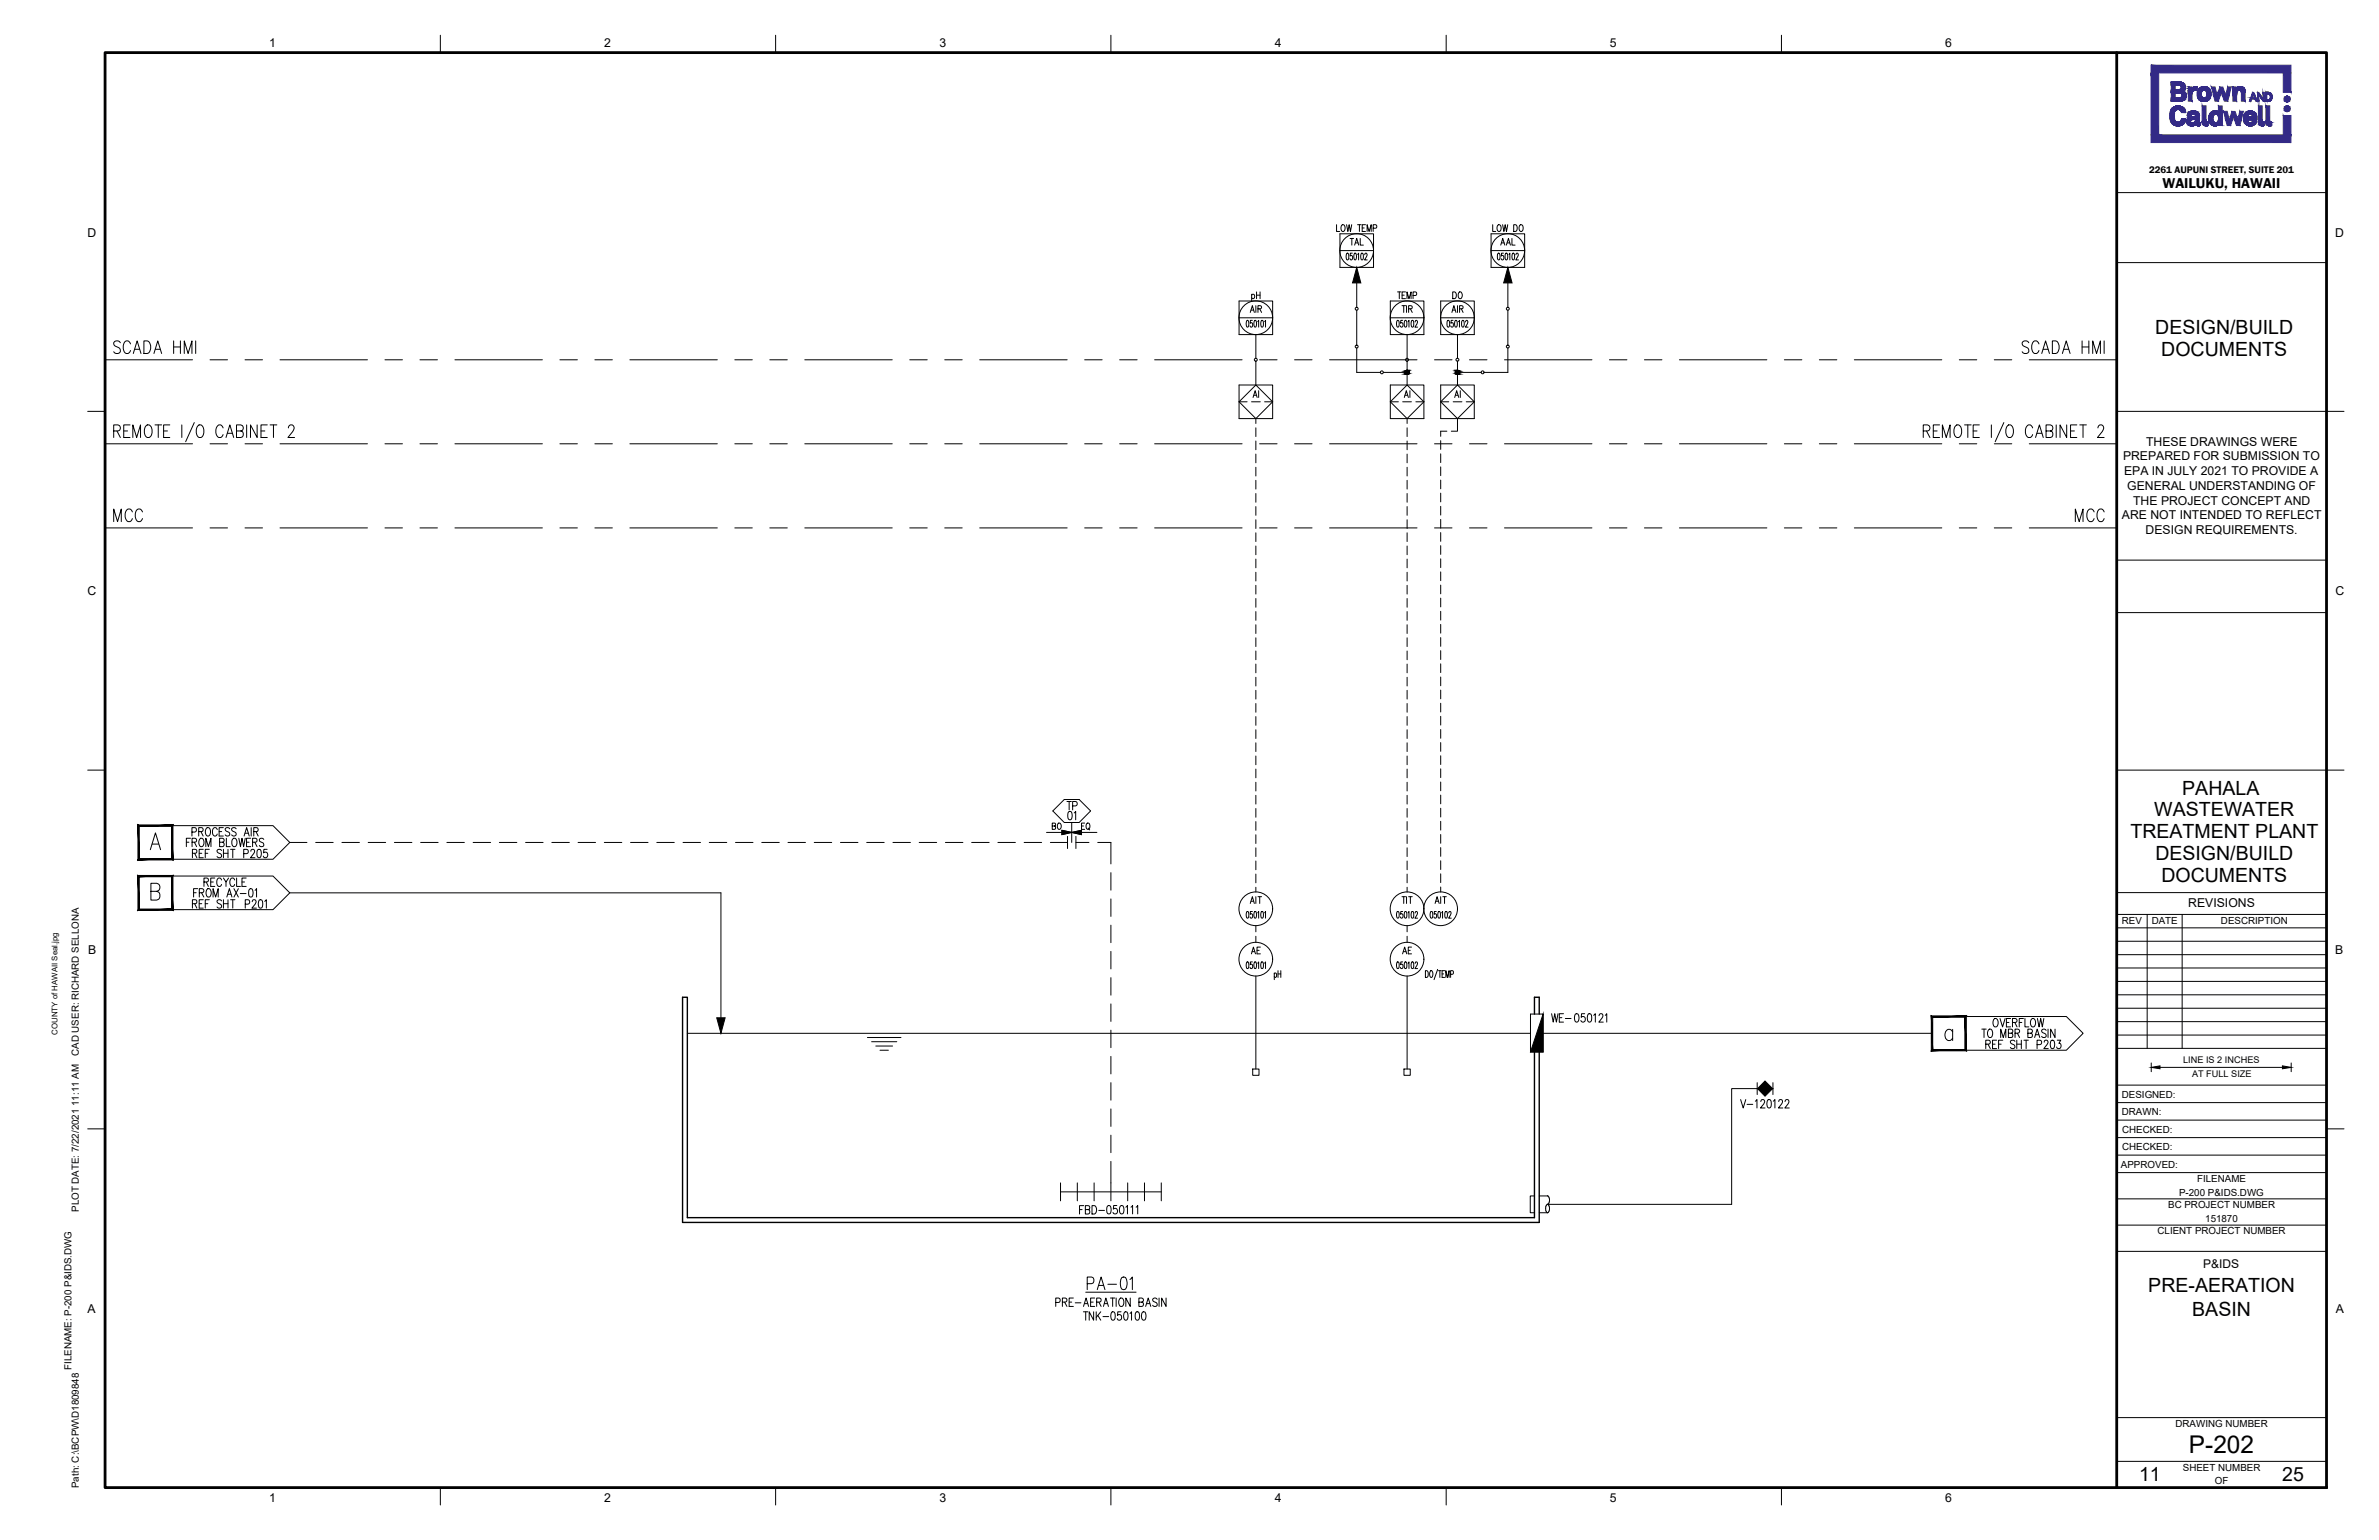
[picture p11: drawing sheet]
<svg xmlns="http://www.w3.org/2000/svg" width="864mm" height="559mm" viewBox="0 0 864 559" stroke-linecap="round" stroke-linejoin="round" font-family="sans-serif">
<defs><g id="words">
<text font-size="8.9" x="794.6" y="527.3">P-202</text>
<g font-size="7.1">
<text x="782.4" y="121.2">DESIGN/BUILD</text>
<text x="784.6" y="129">DOCUMENTS</text>
<text x="792.2" y="288.4">PAHALA</text>
<text x="782" y="296.3">WASTEWATER</text>
<text x="773.4" y="304.1">TREATMENT PLANT</text>
<text x="782.4" y="312">DESIGN/BUILD</text>
<text x="784.6" y="319.9">DOCUMENTS</text>
<text x="779.9" y="468.9">PRE-AERATION</text>
<text x="795.8" y="477.4">BASIN</text>
<text x="776.5" y="537.3">11</text>
<text x="828.5" y="537.3">25</text>
</g>
<text font-size="5.3" x="785" y="68.4">WAILUKU, HAWAII</text>
<g font-size="4.4">
<text x="97.7" y="16.9">1</text>
<text x="219.4" y="16.9">2</text>
<text x="341" y="16.9">3</text>
<text x="462.8" y="16.9">4</text>
<text x="584.4" y="16.9">5</text>
<text x="706.1" y="16.9">6</text>
<text x="31.8" y="85.9">D</text>
<text x="847.6" y="85.9">D</text>
<text x="779.1" y="161.7">THESE DRAWINGS WERE</text>
<text x="770.7" y="167">PREPARED FOR SUBMISSION TO</text>
<text x="771.1" y="172.4">EPA IN JULY 2021 TO PROVIDE A</text>
<text x="772.2" y="177.8">GENERAL UNDERSTANDING OF</text>
<text x="774.4" y="183.1">THE PROJECT CONCEPT AND</text>
<text x="770.3" y="188.5">ARE NOT INTENDED TO REFLECT</text>
<text x="778.9" y="193.8">DESIGN REQUIREMENTS.</text>
<text x="31.7" y="216.1">C</text>
<text x="847.8" y="216.1">C</text>
<text x="794.4" y="329.3">REVISIONS</text>
<text x="32" y="346.2">B</text>
<text x="847.7" y="346.2">B</text>
<text x="799.7" y="460.2">P&amp;IDS</text>
<text x="31.8" y="476.4">A</text>
<text x="848" y="476.4">A</text>
<text x="97.7" y="545.2">1</text>
<text x="219.4" y="545.2">2</text>
<text x="341" y="545.1">3</text>
<text x="462.8" y="545.1">4</text>
<text x="584.4" y="545.1">5</text>
<text x="706.1" y="545.1">6</text>
</g>
<text font-size="3.6" x="780.1" y="62.8">2261 AUPUNI STREET, SUITE 201</text>
<g font-size="3.5">
<text x="770.3" y="335.4">REV</text>
<text x="781.1" y="335.4">DATE</text>
<text x="806.2" y="335.4">DESCRIPTION</text>
<text x="28.7" y="383.2" transform="rotate(-90 28.7 383.2)">CAD USER: RICHARD SELLONA</text>
<text x="770.3" y="398.3">DESIGNED:</text>
<text x="770.3" y="404.6">DRAWN:</text>
<text x="770.3" y="411">CHECKED:</text>
<text x="770.3" y="417.3">CHECKED:</text>
<text x="769.9" y="423.7">APPROVED:</text>
<text x="797.6" y="428.8">FILENAME</text>
<text x="791" y="433.9">P-200 P&amp;IDS.DWG</text>
<text x="28.7" y="439.8" transform="rotate(-90 28.7 439.8)">PLOT DATE: 7/22/2021 11:11 AM</text>
<text x="787.1" y="438.4">BC PROJECT NUMBER</text>
<text x="800.5" y="443.4">151870</text>
<text x="783.2" y="447.7">CLIENT PROJECT NUMBER</text>
<text x="26" y="497.1" transform="rotate(-90 26 497.1)">FILENAME: P-200 P&amp;IDS.DWG</text>
<text x="789.7" y="517.9">DRAWING NUMBER</text>
<text x="792.4" y="533.8">SHEET NUMBER</text>
<text x="28.7" y="540" transform="rotate(-90 28.7 540)">Path: C:\BCPW\D1809848</text>
<text x="804" y="538.6">OF</text>
</g>
<g font-size="3.3">
<text x="792.5" y="385.8">LINE IS 2 INCHES</text>
<text x="795.7" y="390.9">AT FULL SIZE</text>
</g>
<text font-size="2.8" x="20.9" y="375.4" transform="rotate(-90 20.9 375.4)">COUNTY of HAWAII Seal.jpg</text>
</g></defs>
<g fill="none" stroke="#000" stroke-width=".36">
<path d="M159.9 12.8v6.3M281.6 12.8v6.3M403.3 12.8v6.3M525 12.8v6.3M646.7 12.8v6.3M768.4 69.9h76.1M485.2 81.5v2.5h1.1M486.4 84.8h12.2v12.2h-12.2zM486.4 90.9h12.2M487.1 81.7l.2-.2a1.26 1.26 0 0 1 1 1.3 1.26 1.26 0 0 1-1 1.2 1.68 1.68 0 0 1-.2-2.3zM488.8 81.5l.5 2.5 .5-2.5 .4 2.5 .5-2.5M488.9 92l.2-.1a1.63 1.63 0 0 1 0 2.4l-.4-1z"/>
<path d="M490.1 86.5h1.3M490.7 86.5v2.4M490.9 91.9h-.7v.9a.71 .71 0 0 1 .8 .7 .71 .71 0 0 1-.8 .7l-.1-.3M491.7 92l.2-.1a1.63 1.63 0 0 1 0 2.4l-.5-1zM491.7 88.9l.8-2.4 .7 2.4M492 88.1h1M492.8 81.5h1.3M492.8 92.3l.4-.4v2.4M493.5 81.5v2.5M493.8 86.5v2.4h1.1M494.2 92l.2-.1a1.63 1.63 0 0 1 0 2.4l-.5-1zM494.5 82.7h.7"/>
<path d="M495.4 92.5l.1-.4a.5 .5 0 0 1 .7 0 .5 .5 0 0 1 0 .7l-.9 1.5h1M495.7 81.5h-1.2v2.5h1.2M496.3 84v-2.5l.7 2.5 .8-2.5v2.5M498.5 82.8l1.1-.1v-1l-1.1-.2v2.5M541.3 84.8h12.2v12.2h-12.2zM541.3 90.9h12.2M541.9 81.5v2.5h1.1M543.6 81.9l.4-.4a1.26 1.26 0 0 1 .9 1.3 1.26 1.26 0 0 1-.9 1.2l-.6-.9zM543.8 92l.2-.1a1.63 1.63 0 0 1 0 2.4l-.4-.4zM544.8 88.9l.7-2.4 .8 2.4M545 88.1h1M545.5 81.5l.4 2.5 .5-2.5 .5 2.5 .4-2.5"/>
<path d="M545.8 91.9h-.7v.9a.71 .71 0 0 1 .8 .7 .71 .71 0 0 1-.8 .7l-.1-.3M546.6 92l.3-.1 .3 .4v1.6l-.3 .4-.5-.4zM546.8 88.9l.8-2.4 .7 2.4M547.1 88.1h.9M547.8 92.3l.3-.4v2.4M548.9 86.5v2.4h1.1M549.1 92l.2-.1a1.63 1.63 0 0 1 0 2.4l-.4-1zM549.5 81.5a1.32 1.32 0 0 1 1.3 .9 1.32 1.32 0 0 1-.4 1.5l-.9 .1zM550.3 92.5l.3-.6 .5 .2v.7l-.9 1.5h1M551.6 81.9l.4-.4a1.26 1.26 0 0 1 1 1.3 1.26 1.26 0 0 1-1 1.2l-.6-.9zM768.4 95.3h76.1M449.8 109.2h12.2v12.2h-12.2z"/>
<path d="M449.8 115.3h12.2M452.6 116.4l.2-.2a1.63 1.63 0 0 1 0 2.5l-.4-1.1zM453.9 113.4l.7-2.5 .7 2.5M454.2 112.5h.8M454.4 107.1l.1-.3a.73 .73 0 0 1 1 .7 .73 .73 0 0 1-1 .7l-.1-.2M454.4 106.8v2.4M454.6 116.2h-.7v1a.71 .71 0 0 1 .9 .7 .71 .71 0 0 1-.9 .7l-.1-.4M455.4 116.4l.2-.2a1.63 1.63 0 0 1 0 2.5l-.4-1.1zM455.9 110.9v2.5M456.1 107.1h1.3M456.1 105.9v2.5M456.6 116.7l.3-.5v2.5"/>
<path d="M456.6 112.1l1.2-.1v-.9l-1.2-.2v2.5M457.3 112.1l.7 1.3M457.4 105.9v2.5M457.9 116.4l.2-.2a1.63 1.63 0 0 1 0 2.5l-.4-1.1zM459.1 116.7l.3-.5v2.5M492.5 102.7v8.8M492.5 112.6v12.7M504.7 109.2h12.2v12.2h-12.2zM504.7 115.3h12.2M507.2 116.4l.2-.2a1.63 1.63 0 0 1 0 2.5l-.5-1.1zM507.3 105.9h1.3M508 105.9v2.5"/>
<path d="M508.9 110.9h1.3M509 107.1h.7M509.2 116.2h-.7v1a.71 .71 0 0 1 .8 .7 .71 .71 0 0 1-.8 .7l-.2-.4M509.6 110.9v2.5M509.9 116.4l.3-.2a1.63 1.63 0 0 1 0 2.5l-.5-1.1zM510.2 105.9h-1.2v2.5h1.2M510.6 110.9v2.5M510.8 108.4v-2.5l.7 2.5 .7-2.5v2.5M511.1 116.7l.4-.5v2.5M511.3 112.1l1.1-.1 .2-.9-1.3-.2v2.5M512 112.1l.7 1.3M512.4 116.4l.4-.2 .4 .5v1.5l-.4 .5-.5-.5z"/>
<path d="M513 107.2l1.1-.1v-1.1l-1.1-.1v2.5M513.7 116.8a.44 .44 0 0 1 .4-.6 .44 .44 0 0 1 .5 .5l-1 2h1M523 109.2h12.2v12.2h-12.2zM523 115.3h12.2M525.4 116.4l.4-.2 .4 .5v1.5l-.4 .5-.5-.5zM527 113.4l.8-2.5 .7 2.5M527.3 112.5h.9M527.3 105.9a1.23 1.23 0 0 1 1.4 1.2 1.23 1.23 0 0 1-1.4 1.3zM527.5 116.2h-.7v1a.79 .79 0 0 1 .9 .5 .79 .79 0 0 1-.5 1l-.6-.5M528.2 116.4l.2-.2a1.63 1.63 0 0 1 0 2.5l-.4-1.1zM529.1 110.9v2.5M529.4 116.7l.4-.5v2.5"/>
<path d="M529.7 106l.2-.1a1.26 1.26 0 0 1 1 1.2 1.26 1.26 0 0 1-1 1.3 1.68 1.68 0 0 1-.2-2.4zM529.8 112.1l1.1-.1 .1-.9-1.2-.2v2.5M530.5 112.1l.6 1.3M530.8 116.4l.2-.2a1.63 1.63 0 0 1 0 2.5l-.4-.5zM532 116.8a.44 .44 0 0 1 .3-.6 .44 .44 0 0 1 .5 .5l-.8 2h.9M547.4 102.7v8.8M547.4 112.6v12.7M38.2 130.6h31.7M43.7 124.4a1.26 1.26 0 0 0-1.4-.8 1.26 1.26 0 0 0-1 1.2l.3 .6 1.4 .7a1.14 1.14 0 0 1 .7 1.2 1.14 1.14 0 0 1-.9 1h-.7l-.8-.7M47.4 124.8a1.23 1.23 0 0 0-1.3-1.1 1.23 1.23 0 0 0-1.2 1.1 2.85 2.85 0 0 0 .9 3.5 1.32 1.32 0 0 0 1.6-1.1M48.4 128.3l1.4-4.6 1.4 4.6M48.9 126.7h1.8"/>
<path d="M52.2 123.7h1.3a2.68 2.68 0 0 1 0 4.6h-1.3zM55.9 128.3l1.4-4.6 1.4 4.6M56.4 126.7h1.8M63 123.7v4.6M63 125.9h2.5M65.5 123.7v4.6M66.9 128.3v-4.6l1.4 4.6 1.4-4.6v4.6M71 123.7v4.6M76.2 130.6h6.4M88.9 130.6h6.4M101.6 130.6h31.8M139.7 130.6h6.4"/>
<path d="M152.4 130.6h6.4M165.1 130.6h31.8M203.2 130.6h6.4M215.9 130.6h6.4M228.6 130.6h31.8M266.7 130.6h6.4M279.4 130.6h6.4M292.1 130.6h31.8M330.2 130.6h6.4M342.9 130.6h6.4M355.6 130.6h31.8M393.7 130.6h6.4"/>
<path d="M406.4 130.6h6.4M419.1 130.6h31.8M449.8 139.7h12.2v12.2h-12.2zM455.9 121.4v8.6M455.9 131.1v8.6M457.2 130.6h6.4M469.9 130.6h6.4M482.6 130.6h31.8M492.5 126.3v8.8h8.6M502.2 135.1h8.6M504.7 139.7h12.2v12.2h-12.2zM510.8 121.4v8.6"/>
<path d="M510.8 131.1v8.6M520.7 130.6h6.4M523 139.7h12.2v12.2h-12.2zM529.1 121.4v8.6M529.1 131.1v8.6M529.1 135.1h8.6M533.4 130.6h6.4M546.1 130.6h31.8M547.4 126.3v8.8h-8.7M584.2 130.6h6.4M596.9 130.6h6.4M609.6 130.6h31.8"/>
<path d="M647.7 130.6h6.4M660.4 130.6h6.4M673.1 130.6h31.8M711.2 130.6h6.4M723.9 130.6h6.4M736.5 124.4a1.26 1.26 0 0 0-1.4-.8 1.26 1.26 0 0 0-1 1.2l.3 .6 1.4 .7a1.14 1.14 0 0 1 .7 1.2 1.14 1.14 0 0 1-.9 1h-.7l-.8-.7M736.6 130.6h31.7M740.2 124.8a1.23 1.23 0 0 0-1.3-1.1 1.23 1.23 0 0 0-1.2 1.1 2.85 2.85 0 0 0 .9 3.5 1.32 1.32 0 0 0 1.6-1.1M741.2 128.3l1.4-4.6 1.4 4.6M741.7 126.7h1.8M745 123.7h1.3a2.68 2.68 0 0 1 0 4.6h-1.3zM748.7 128.3l1.4-4.6 1.4 4.6"/>
<path d="M749.2 126.7h1.8M755.8 125.9h2.5M755.8 123.7v4.6M758.3 123.7v4.6M759.7 128.3v-4.6l1.4 4.6 1.4-4.6v4.6M763.8 123.7v4.6M31.8 149.3h6.3M41.3 156.4h1.5a1.13 1.13 0 0 0 .9-1.1 1.13 1.13 0 0 0-.9-1.1h-1.5v4.6M42.5 156.4l1.2 2.4M44.9 156.4h1.4M47.2 154.2h-2.3v4.6h2.3M48.2 158.8v-4.6l1.4 4.6 1.4-4.6v4.6"/>
<path d="M53.1 154.4l.4-.2a2.02 2.02 0 0 1 1.7 2.8 1.37 1.37 0 0 1-.8 1.6 1.37 1.37 0 0 1-1.7-.5 3.4 3.4 0 0 1 .4-3.7zM56.3 154.2h2.4M57.4 154.2v4.6M59.4 156.4h1.4M61.6 154.2h-2.2v4.6h2.2M66 154.2v4.6M70.5 153.3l-3.1 7M71.9 154.4l.4-.2a2.02 2.02 0 0 1 1.7 2.8l-.2 .7a1.22 1.22 0 0 1-1.9 .8 3.3 3.3 0 0 1 0-4.1zM81 155.3a1.22 1.22 0 0 0-1.9-.9 2.96 2.96 0 0 0 .3 4.4 1.28 1.28 0 0 0 1.6-1.1M82 158.8l1.4-4.6 1.4 4.6M82.5 157.2h1.8M85.9 156.4h1.5a1.12 1.12 0 0 0 .9-1.1 1.12 1.12 0 0 0-.9-1.1h-1.5v4.6l2.1-.3a1.28 1.28 0 0 0-.6-2.1"/>
<path d="M89.5 154.2v4.6M93.3 154.2v4.6l-2.4-4.6v4.6M94.7 156.4h1.4M97 154.2h-2.3v4.6h2.3M98 154.2h2.5M99.3 154.2v4.6M104.7 155.3l.2-.7 .5-.4h.7l.5 .4a1.68 1.68 0 0 1-.3 2l-1.8 2.2h2.4M449.8 145.8l6.1 6.1 6.1-6.1M449.8 145.8l6.1-6.1 6.1 6.1M449.8 145.8h2.9M454.3 145.8h3.2M454.9 144.2l.7-2.4 .8 2.4"/>
<path d="M455.2 143.4h.9M455.9 151.9v1.8M455.9 155.2v3.2M456.9 141.8v2.4M459.1 145.8h2.9M504.7 145.8l6.1 6.1 6.1-6.1M504.7 145.8l6.1-6.1 6.1 6.1M504.7 145.8h2.9M509.2 145.8h3.2M509.8 144.2l.7-2.4 .8 2.4M510 143.4h1M510.8 151.9v1.8"/>
<path d="M510.8 155.2v3.2M511.8 141.8v2.4M514 145.8h2.9M523 145.8l6.1-6.1 6.1 6.1M523 145.8l6.1 6.1 6.1-6.1M523 145.8h2.9M523 159.9v3.2M525.2 156.5h-2.2v1.8M527.5 145.8h3.2M528.1 144.2l.7-2.4 .7 2.4M528.4 143.4h.9M529.1 151.9v4.6h-2.3"/>
<path d="M530.1 141.8v2.4M532.3 145.8h2.9M698.2 156.4h1.5a1.13 1.13 0 0 0 .9-1.1 1.13 1.13 0 0 0-.9-1.1h-1.5v4.6M699.3 156.4l1.3 2.4M701.8 156.4h1.4M704.1 154.2h-2.3v4.6h2.3M705.1 158.8v-4.6l1.4 4.6 1.4-4.6v4.6M710 154.4l.4-.2a2.02 2.02 0 0 1 1.7 2.8 1.37 1.37 0 0 1-.8 1.6 1.37 1.37 0 0 1-1.7-.5 3.3 3.3 0 0 1 .4-3.7zM713.1 154.2h2.5M714.3 154.2v4.6M716.3 156.4h1.4M718.5 154.2h-2.2v4.6h2.2"/>
<path d="M722.9 154.2v4.6M727.4 153.3l-3.1 7M728.8 154.4l.3-.2a2.02 2.02 0 0 1 1.8 2.8l-.2 .7a1.22 1.22 0 0 1-1.9 .8 3.3 3.3 0 0 1 0-4.1zM737.9 155.3a1.22 1.22 0 0 0-1.9-.9 2.96 2.96 0 0 0 .3 4.4 1.28 1.28 0 0 0 1.6-1.1M738.9 158.8l1.4-4.6 1.4 4.6M739.4 157.2h1.8M742.7 156.4h1.6a1.12 1.12 0 0 0 .9-1.1 1.12 1.12 0 0 0-.9-1.1h-1.6v4.6l2.2-.3a1.28 1.28 0 0 0-.6-2.1M746.4 154.2v4.6M750.2 154.2v4.6l-2.4-4.6v4.6M751.6 156.4h1.4M753.9 154.2h-2.3v4.6h2.3M755 154.2h2.4"/>
<path d="M756.2 154.2v4.6M761.6 155.3l.1-.7 .6-.4h.7l.5 .4a1.68 1.68 0 0 1-.4 2l-1.7 2.2h2.4M768.4 149.3h82.5M38.2 161h31.7M76.2 161h6.4M88.9 161h6.4M101.6 161h31.8M139.7 161h6.4M152.4 161h6.4M165.1 161h31.8M203.2 161h6.4M215.9 161h6.4"/>
<path d="M228.6 161h31.8M266.7 161h6.4M279.4 161h6.4M292.1 161h31.8M330.2 161h6.4M342.9 161h6.4M355.6 161h31.8M393.7 161h6.4M406.4 161h6.4M419.1 161h31.8M455.9 160v3.2M455.9 164.8v3.1"/>
<path d="M455.9 169.5v3.2M455.9 174.3v3.2M455.9 179.1v3.1M457.2 161h6.4M469.9 161h6.4M482.6 161h31.8M510.8 160v3.2M510.8 164.8v3.1M510.8 169.5v3.2M510.8 174.3v3.2M510.8 179.1v3.1M520.7 161h6.4"/>
<path d="M523 164.7v3.2M523 169.4v3.2M523 174.2v3.2M523 178.9v3.2M533.4 161h6.4M546.1 161h31.8M584.2 161h6.4M596.9 161h6.4M609.6 161h31.8M647.7 161h6.4M660.4 161h6.4M673.1 161h31.8"/>
<path d="M711.2 161h6.4M723.9 161h6.4M736.6 161h31.7M38.2 191.6h31.7M41.3 189.3v-4.6l1.4 4.6 1.3-4.6v4.6M48 185.8a1.22 1.22 0 0 0-1.9-.9 3 3 0 0 0 .4 4.4 1.27 1.27 0 0 0 1.5-1.1M51.7 185.8a1.23 1.23 0 0 0-1.2-1.1 1.23 1.23 0 0 0-1.2 1.1 2.88 2.88 0 0 0 .9 3.5 1.32 1.32 0 0 0 1.5-1.1M76.2 191.6h6.4M88.9 191.6h6.4M101.6 191.6h31.8M139.7 191.6h6.4M152.4 191.6h6.4"/>
<path d="M165.1 191.6h31.8M203.2 191.6h6.4M215.9 191.6h6.4M228.6 191.6h31.8M266.7 191.6h6.4M279.4 191.6h6.4M292.1 191.6h31.8M330.2 191.6h6.4M342.9 191.6h6.4M355.6 191.6h31.8M393.7 191.6h6.4M406.4 191.6h6.4"/>
<path d="M419.1 191.6h31.8M455.9 183.8v3.2M455.9 188.6v3.2M455.9 193.3v3.2M455.9 198.1v3.2M457.2 191.6h6.4M469.9 191.6h6.4M482.6 191.6h31.8M510.8 183.8v3.2M510.8 188.6v3.2M510.8 193.3v3.2M510.8 198.1v3.2"/>
<path d="M520.7 191.6h6.4M523 183.7v3.2M523 188.5v3.1M523 193.3v3.1M523 198v3.2M533.4 191.6h6.4M546.1 191.6h31.8M584.2 191.6h6.4M596.9 191.6h6.4M609.6 191.6h31.8M647.7 191.6h6.4M660.4 191.6h6.4"/>
<path d="M673.1 191.6h31.8M711.2 191.6h6.4M723.9 191.6h6.4M736.6 191.6h31.7M753.4 189.3v-4.6l1.4 4.6 1.4-4.6v4.6M760.2 185.8a1.23 1.23 0 0 0-1.2-1.1 1.23 1.23 0 0 0-1.3 1.1 2.88 2.88 0 0 0 .9 3.5 1.27 1.27 0 0 0 1.6-1.1M763.8 185.8a1.22 1.22 0 0 0-1.9-.9 3.1 3.1 0 0 0 .4 4.4 1.27 1.27 0 0 0 1.5-1.1M455.9 202.9v3.1M455.9 207.6v3.2M455.9 212.4v3.2M455.9 217.2v3.1M510.8 202.9v3.1"/>
<path d="M510.8 207.6v3.2M510.8 212.4v3.2M510.8 217.2v3.1M523 202.8v3.2M523 207.5v3.2M523 212.3v3.2M523 217v3.2M768.4 203.2h76.1M455.9 221.9v3.2M455.9 226.7v3.2M455.9 231.4v3.2M455.9 236.2v3.2"/>
<path d="M510.8 221.9v3.2M510.8 226.7v3.2M510.8 231.4v3.2M510.8 236.2v3.2M523 221.8v3.2M523 226.6v3.1M523 231.4v3.1M523 236.1v3.2M768.4 222.3h76.2M455.9 241v3.1M455.9 245.7v3.2M455.9 250.5v3.2"/>
<path d="M455.9 255.3v3.1M510.8 241v3.1M510.8 245.7v3.2M510.8 250.5v3.2M510.8 255.3v3.1M523 240.9v3.2M523 245.7v3.1M523 250.4v3.2M523 255.2v3.2M523 259.9v3.2M31.8 279.4h6.3M455.9 260v3.2"/>
<path d="M455.9 264.8v3.2M455.9 269.5v3.2M455.9 274.3v3.2M455.9 279.1v3.1M510.8 260v3.2M510.8 264.8v3.2M510.8 269.5v3.2M510.8 274.3v3.2M510.8 279.1v3.1M523 264.7v3.2M523 269.5v3.1M523 274.2v3.2"/>
<path d="M523 279v3.2M768.4 279.4h82.5M62.5 299.6h36.6l6.1 6.1-6.1 6.1h-36.6zM382 299.7l1-.1v-.9h-1v2.2l1.1-.2 .1-.5-.4-.5M384.2 298.7h.1a1.17 1.17 0 0 1 1 1.1 1.17 1.17 0 0 1-1 1.1 1.58 1.58 0 0 1-.1-2.2zM387.3 290.8h1.6M387.9 294.6l.6-.2a2.03 2.03 0 0 1 0 3.1h-.2a2.33 2.33 0 0 1-.4-2.9zM388.1 290.8v3.1M389 298.4v7.3M389.4 292.4h1l.5-.3 .1-.7-.2-.4-1.4-.2v3.1M389.9 295l.6-.6v3.1M391.7 290.1l4.2 4.2-4.1 4.1h-5.5l-4.1-4.1 4.1-4.2h5.5"/>
<path d="M392.6 299.7h.7M393.7 298.7h-1.1v2.2h1.1M394.4 299l.4-.3a1.18 1.18 0 0 1 .9 1.1 1.18 1.18 0 0 1-.9 1.1l-.5-.8zM455.9 283.8v3.2M455.9 288.6v3.2M455.9 293.4v3.1M455.9 298.1v3.2M510.8 283.8v3.2M510.8 288.6v3.2M510.8 293.4v3.1M510.8 298.1v3.2M523 283.8v3.1"/>
<path d="M523 288.5v3.2M523 293.3v3.2M523 298v3.2M54.6 308.3l1.8-6.1 1.9 6.1M55.2 306.3h2.4M62.5 317.9h36.6l6.1 6.1-6.1 6.1h-36.6zM67.6 305.6h1M69.2 304.2h-1.6v3M69.7 301.9h1a.85 .85 0 0 0 .6-.8 .85 .85 0 0 0-.6-.8h-1v3.1M69.7 305.6l1.4-.1 .3-.4-.2-.6-.4-.3h-1.1v3M69.9 309.6l1.3-.1 .3-.5-.3-.7-1.3-.1v3M70.6 305.6l.8 1.6"/>
<path d="M70.7 309.6l.8 1.6M72.1 301.8l1.4-.2 .2-.4-.2-.8-1.4-.1v3.1M72.3 309.6h.9M72.6 304.3l.3-.1a1.69 1.69 0 0 1 1.2 1.3 1.69 1.69 0 0 1-.8 1.7 1.65 1.65 0 0 1-1.2-1.2 1.65 1.65 0 0 1 .5-1.7zM72.9 301.8l.8 1.6M73.8 308.2h-1.5v3h1.5M74.5 309.6h.9M74.7 307.2v-3l.9 3 1-3v3M75 300.4l.3-.1a1.65 1.65 0 0 1 1.2 1.2 1.65 1.65 0 0 1-.6 1.7l-.2 .2a1.67 1.67 0 0 1-1.2-1.3 1.67 1.67 0 0 1 .5-1.7zM76 308.2h-1.5v3M78 318.6h-1.5v3h1.5M78.9 301a.9 .9 0 0 0-1.1-.7 .9 .9 0 0 0-.7 1.2v.7a.9 .9 0 0 0 .6 1.1 .9 .9 0 0 0 1.2-.7"/>
<path d="M79.5 301.8h1M79.7 305.6l1.4-.1 .3-.4-.2-.6-.4-.3h-1.1v3h1.1l.4-.3 .2-.7-.6-.6M80.4 319.3a.9 .9 0 0 0-1.1-.7 .9 .9 0 0 0-.6 1.1v.8a.9 .9 0 0 0 .6 1.1 .9 .9 0 0 0 1.1-.7M80.4 308.6a.82 .82 0 0 0-1-.4 .82 .82 0 0 0-.5 1l1.1 .6 .4 .5a.88 .88 0 0 1-.6 .9 .88 .88 0 0 1-1-.4M81.1 300.3h-1.6v3.1h1.6M81.1 318.6l.9 1.4 1-1.4M81.1 309.6h1.7M81.1 308.2v3M82.2 304.2v3h1.4M82.8 308.2v3M83.4 300.7a.82 .82 0 0 0-1-.4 .82 .82 0 0 0-.5 1l1.2 .7 .3 .5a.88 .88 0 0 1-.6 .9 .88 .88 0 0 1-1.1-.5M83.7 308.2h1.6"/>
<path d="M84.4 304.6l.4-.4a1.69 1.69 0 0 1 1.3 1.3 1.69 1.69 0 0 1-.8 1.7 1.61 1.61 0 0 1-.9-2.6zM84.5 308.2v3M85.2 319.3a.81 .81 0 0 0-1.3-.6 2.01 2.01 0 0 0 .3 2.9 .82 .82 0 0 0 1-.7M85.7 300.7a.82 .82 0 0 0-1-.4 .82 .82 0 0 0-.5 1l1.3 .7 .2 .5a.88 .88 0 0 1-.6 .9 .88 .88 0 0 1-1-.5M85.9 318.6v3h1.4M86.7 304.2l.6 3 .5-3 .6 3 .6-3M88.5 309.8l1.5-.3 .1-.8-.2-.4-1.4-.1v3M88.6 303.4l.9-3.1 1 3.1M89 302.3h1.1M89.4 318.6h-1.6v3h1.6M89.5 305.6h.9M91 304.2h-1.5v3h1.5"/>
<path d="M91.1 308.9l.4-.7 .7 .1 .2 .4-.1 .6-1.4 1.9h1.6M91.2 300.3v3.1M91.7 305.6l1.4-.1 .1-1-.4-.3h-1.1v3M92.1 301.8l1.4-.2 .2-.4-.2-.8-1.4-.1v3.1M92.5 305.6l.8 1.6M92.9 301.8l.8 1.6M93.6 308.3l.6-.1a2.03 2.03 0 0 1 0 3h-.3a2.33 2.33 0 0 1-.3-2.9zM95.8 304.6a.82 .82 0 0 0-1.1-.4 .82 .82 0 0 0-.5 1l1.3 .7 .3 .9a.95 .95 0 0 1-1.7 0M97 308.2h-1.2l-.1 1.3a.94 .94 0 0 1 1.3 .1 .94 .94 0 0 1 0 1.3 .94 .94 0 0 1-1.3 0l-.1-.3M105.2 305.7h6.2M114.6 305.7h6.3M124.1 305.7h6.4"/>
<path d="M133.6 305.7h6.4M143.2 305.7h6.3M152.7 305.7h6.3M162.2 305.7h6.4M171.7 305.7h6.4M181.3 305.7h6.3M190.8 305.7h6.3M200.3 305.7h6.4M209.8 305.7h6.4M219.4 305.7h6.3M228.9 305.7h6.3M238.4 305.7h6.4"/>
<path d="M247.9 305.7h6.4M257.5 305.7h6.3M267 305.7h6.3M276.5 305.7h6.4M286 305.7h6.4M295.6 305.7h6.3M305.1 305.7h6.3M314.6 305.7h6.4M324.1 305.7h6.4M333.7 305.7h6.3M343.2 305.7h6.3M352.7 305.7h6.4"/>
<path d="M362.2 305.7h6.4M371.8 305.7h6.3M379.9 302h6.1M381.3 305.7h6.2M385.5 301.3l3.5 .7-3.5 .9zM387.5 303.5v4.4M389 302l3.6-.7v1.6zM390.6 303.5v4.4M390.6 305.7h4.7M392.6 302h-.5h6.1M395.1 300.5l.5 .7M398.5 305.7h4.8v7.8"/>
<path d="M403.3 316.7v6.3M455.9 302.9v3.2M455.9 307.6v3.2M455.9 312.4v3.2M455.9 317.2v3.1M510.8 302.9v3.2M510.8 307.6v3.2M510.8 312.4v3.2M510.8 317.2v3.1M523 302.8v3.2M523 307.6v3.1M523 312.3v3.2"/>
<path d="M523 317.1v3.2M54.8 323.4h2.1a1.5 1.5 0 0 0 1.2-1.4 1.5 1.5 0 0 0-1.2-1.5h-2.1v6.1h2.1a1.65 1.65 0 0 0 1.2-1.6 1.65 1.65 0 0 0-1.2-1.6M69.8 327.9l1.4-.1 .3-.4-.3-.8-1.4-.1v3M70.3 323.9h.9M70.7 327.9l.8 1.6M71.8 322.5h-1.5v3M72.3 327.9h.9M72.3 323.9l1.4-.1 .3-.5-.1-.6-.5-.2h-1.1v3M73.2 323.9l.8 1.6M73.8 326.5h-1.5v3h1.5M74 320l1.4-.1 .2-.4-.2-.8-1.4-.1v3M74.5 327.9h.9"/>
<path d="M74.8 320l.8 1.6M75.3 322.6l.2-.1a1.69 1.69 0 0 1 1.2 1.3 1.69 1.69 0 0 1-.8 1.7 1.65 1.65 0 0 1-1.2-1.2 1.65 1.65 0 0 1 .6-1.7zM76 326.5h-1.5v3M76.5 320h.9M77.3 325.5v-3l1 3 .9-3v3M80.4 326.9a.82 .82 0 0 0-1-.4 .82 .82 0 0 0-.5 1l1.3 .7a.78 .78 0 0 1 0 1.2 1.02 1.02 0 0 1-1.4-.3M81.1 326.5v3M81.1 327.9h1.7M82 320v1.6M82.3 325.5l1-3 .9 3M82.7 324.5h1.2M82.8 326.5v3"/>
<path d="M83.7 326.5h1.6M84.5 326.5v3M84.9 322.5l1.6 3M86.5 322.5l-1.6 3M87.2 324.2h2.1M87.8 320h1M89 328.1h1l.5-.3 .1-.7-.2-.5-1.4-.1v3M90.6 322.6l.6-.1a2.03 2.03 0 0 1 0 3h-.3a2.26 2.26 0 0 1-.3-2.9zM91.6 327.2l.2-.6 .7-.1 .5 .9-1.6 2.1h1.7M92.6 323l.5-.5v3M94.1 326.6l.6-.1a2.03 2.03 0 0 1 0 3h-.2a1.79 1.79 0 0 1-.6-2.4zM96.1 327.1l.6-.6v3"/>
<path d="M105.2 324h156.5v45.3M403.3 326.2v6.3M403.3 335.7v6.4M452.6 330.8h.3a1.71 1.71 0 0 1-.1 2.4l-.4-1.1zM453.9 327.8l.7-2.4 .7 2.4M454.2 327h.8M454.6 330.8h-.7v.9a.7 .7 0 0 1 .9 .7 .7 .7 0 0 1-.9 .6l-.1-.3M455.4 330.8h.3a1.71 1.71 0 0 1-.1 2.4l-.4-1.1zM455.9 321.9v1.8M455.9 335.9v2.2M455.9 339.7v2.3M455.9 325.4v2.4"/>
<path d="M456.6 331.2l.3-.4v2.4M456.6 325.4h1.4M457.3 325.4v2.4M457.9 330.8h.3a1.71 1.71 0 0 1-.1 2.4l-.4-1.1zM459.1 331.2l.3-.4v2.4M507.2 330.8h.3a1.71 1.71 0 0 1-.1 2.4l-.5-1.1zM508.9 325.4h1.3M509.2 330.8h-.7v.9a.69 .69 0 0 1 .8 .7 .69 .69 0 0 1-.8 .6l-.2-.3M509.6 325.4v2.4M509.9 330.8h.4a1.71 1.71 0 0 1-.1 2.4l-.5-1.1zM510.6 325.4v2.4M510.8 321.9v1.8"/>
<path d="M510.8 335.9v2.2M510.8 339.7v2.3M511.1 331.2l.4-.4v2.4M511.3 325.4h1.4M512 325.4v2.4M512.4 330.8h.6l.2 .4v1.5l-.4 .5-.5-.5zM513.7 331.3l.1-.5a.65 .65 0 0 1 .8 .4 .65 .65 0 0 1-.3 .8l-.7 1.2h1M519.3 330.8h.6l.2 .4v1.5l-.4 .5-.5-.5zM521 327.8l.7-2.4 .7 2.4M521.2 327h.9M521.4 330.8h-.7v.9a.77 .77 0 0 1 .9 .5 .77 .77 0 0 1-.5 1l-.6-.5M522.1 330.8h.4a1.71 1.71 0 0 1-.1 2.4l-.5-1.1z"/>
<path d="M523 321.9v1.8M523 325.4v2.4M523.3 331.2l.4-.4v2.4M523.7 325.4h1.3M524.4 325.4v2.4M524.7 330.8h.5l.2 1v.9l-.4 .5-.5-.5zM525.9 331.3l.1-.5a.65 .65 0 0 1 .8 .4 .65 .65 0 0 1-.3 .8l-.6 1.2h.9M768.4 323.9h76.1M768.4 331.8h76.1M768.4 336.7h76.2M779.4 331.8v48.6M792.1 331.8v48.6"/>
<path d="M403.3 345.2v6.4M403.3 354.8v6.3M452.6 349.1h.5l.2 1v.9l-.4 .5-.3-.1-.2-1zM454.3 346.1l.7-2.4 .8 2.4M454.5 345.3h1M454.6 349h-.7v1a.71 .71 0 0 1 .9 .7 .71 .71 0 0 1-.9 .7l-.1-.4M455.4 349.1h.5l.2 1v.9l-.4 .5-.3-.1-.2-1zM455.9 354.2v33.7M456.3 344.8h.8M456.6 349.5l.3-.5v2.5M457.5 343.7h-1.2v2.4h1.2M457.9 349.1h.5l.2 .4v1.5l-.4 .5-.3-.1-.2-1z"/>
<path d="M459.1 349.5l.3-.5v2.5M462.6 353.4l.1-.3a.78 .78 0 0 1 .7 .7 .78 .78 0 0 1-.5 .9l-.3-.4M462.6 353.1v2.4M463.9 353.4h1M463.9 352.2v2.5M464.9 352.2v2.5M507.2 349.1h.5l.2 .4v1.5l-.4 .5-.3-.1-.3-1zM509.1 346.1l.8-2.4 .8 2.4M509.2 349h-.7v1a.71 .71 0 0 1 .8 .7 .71 .71 0 0 1-.8 .7l-.2-.4M509.4 345.3h1M509.9 349.1h.6l.2 .4v1.5l-.4 .5-.4-.1-.2-1zM510.8 354.2v33.7"/>
<path d="M511.1 349.5l.4-.5v2.5M511.2 344.8h.7M512.4 343.7h-1.2v2.4h1.2M512.4 349.1h.6l.2 .4v1.5l-.4 .5-.4-.1-.1-.4zM513.7 349.6l.1-.5a.65 .65 0 0 1 .8 .4 .65 .65 0 0 1-.3 .8l-.7 1.2h1M517.4 352.2a1.32 1.32 0 0 1 1.2 .9 1.32 1.32 0 0 1-.4 1.4l-.8 .2zM519.3 352.3l.1-.1a1.38 1.38 0 0 1 0 2.5 1.87 1.87 0 0 1-.1-2.4zM521.9 351.7l-1.3 3.8M522.2 352.2h1M522.7 352.2v2.5M523.5 353.4h.5M524.4 352.2h-.9v2.5h.9"/>
<path d="M524.8 354.7v-2.5l.6 2.5 .6-2.5v2.5M526.6 353.5l.9-.1v-1.1l-.9-.1v2.5M768.4 356.1h76.2M768.4 351.2h76.2M768.4 346.4h76.2M768.4 341.5h76.2M249.5 374.9h306.1M314.9 376.5h12.2M316.4 378h9.1M317.9 379.6h6.1M403.3 364.3v6.3M403.3 373.8v6.4"/>
<path d="M555.6 368h4.6v13.7h-4.6zM560.2 374.9h141.1M563.2 367.8l.6 3.1 .6-3.1 .6 3.1 .6-3.1M566 369.3h1M567.6 367.8h-1.6v3.1h1.6M568.2 369.6h2.1M571.9 368l.6-.2a1.95 1.95 0 0 1 0 3.1h-.2a2.26 2.26 0 0 1-.4-2.9zM575.3 367.8h-1.2l-.1 1.3a.92 .92 0 0 1 1.2 .1 .92 .92 0 0 1 0 1.3 .92 .92 0 0 1-1.2 .1l-.1-.3M576.5 368l.6-.2a2.03 2.03 0 0 1 0 3.1h-.2a2.33 2.33 0 0 1-.4-2.9zM578.5 368.4l.6-.6v3.1M580.5 368.6l.4-.8 .8 .2 .2 .4-.4 1-1.1 1.5h1.6M582.7 368.4l.6-.6v3.1"/>
<path d="M708.8 374.4l-.9-.9a2.09 2.09 0 0 0-1.9 1.5 2.09 2.09 0 0 0 .7 2.3 1.31 1.31 0 0 0 2.1-.6M708.8 373.5v4.1M713.5 368.9h36.6l6.1 6-6.1 6.2h-36.6zM719.4 373.4h1.6M720.2 373.4v3.1M720.9 378.9l1.3-.1 .3-.5-.3-.7-1.3-.2v3.1M721.7 378.9l.8 1.6M722 373.6l.2-.2a1.7 1.7 0 0 1 .7 2.9l-.2 .2a1.64 1.64 0 0 1-1.3-1.2 1.64 1.64 0 0 1 .6-1.7zM723.3 378.9h.9M723.7 370l.5-.4a1.69 1.69 0 0 1 1.2 1.3 1.69 1.69 0 0 1-.8 1.7 1.66 1.66 0 0 1-.9-2.6zM724.8 377.4h-1.5v3.1h1.5M725.5 378.9h.9"/>
<path d="M726 369.6l.9 3 1-3M726.3 376.5v-3.1l.9 3.1 .9-3.1v3.1M727 377.4h-1.5v3.1M728.3 371h1M729.1 374.9l1.4-.2 .2-.4-.2-.7-1.4-.2v3.1l1.4-.3 .2-.7-.6-.6M729.9 369.6h-1.6v3h1.6M730.5 371l1.4-.1 .3-.4-.1-.6-.5-.3h-1.1v3M731.4 371l.8 1.6M731.4 377.9a.82 .82 0 0 0-1-.5 .82 .82 0 0 0-.5 1.1l1.3 .7a.78 .78 0 0 1 0 1.2 1.02 1.02 0 0 1-1.4-.3M731.5 374.9l1.4-.2 .2-.4-.1-.6-.5-.3h-1v3.1M732.1 378.9h1.7M732.1 377.4v3.1"/>
<path d="M732.3 374.9l.8 1.6M733 371h.9M733.8 377.4v3.1M734.5 369.6h-1.5v3M734.7 377.4h1.6M735.1 369.6v3h1.4M735.5 377.4v3.1M736.1 374.9l1.4-.2 .3-.4-.1-.6-.5-.3h-1.1v3.1l1.6-.3 .1-.7-.6-.6M737.5 369.7l.3-.1a1.7 1.7 0 0 1 1.2 1.4 1.7 1.7 0 0 1-.8 1.6 1.65 1.65 0 0 1-1.2-1.2 1.65 1.65 0 0 1 .5-1.7zM738.6 376.5l.9-3.1 1 3.1M738.9 375.5h1.2M739.5 379.1h1l.5-.3 .1-.8-.2-.4-1.4-.2v3.1"/>
<path d="M739.6 369.6l.6 3 .6-3 .6 3 .5-3M742.1 378.2l.2-.6 .7-.2 .5 .9-1.6 2.2h1.6M742.8 373.9a.81 .81 0 0 0-1.1-.5 .81 .81 0 0 0-.4 1l1.4 .9 .1 .7a.98 .98 0 0 1-1.7 0M743.5 373.4v3.1M744.6 377.6l.6-.2a2.03 2.03 0 0 1 0 3.1h-.3a2.33 2.33 0 0 1-.3-2.9zM746 373.4v3.1l-1.6-3.1v3.1M746.8 377.4h1.3l-.7 1.2a.9 .9 0 0 1 .8 1.4 .9 .9 0 0 1-1.6-.1M768.4 370.7h76.1M768.4 375.6h76.1M768.4 365.8h76.2M768.4 361h76.2M319.4 381.1h3.1"/>
<path d="M403.3 383.3v6.4M403.3 392.9v6.3M454.7 387.9h2.3v2.3h-2.3zM509.7 387.9h2.2v2.3h-2.2zM631.9 399l.9 3 .9-3M637.2 399.6l.6-.6v3M637.9 392.9v4.3M638 395h-9.4v42h-66.8M639.2 399.7l.5-.7 .6 .1 .3 .5-.4 1-1.1 1.4h1.6M641.7 399.1l.6-.1a2.03 2.03 0 0 1 0 3h-.2a2.33 2.33 0 0 1-.4-2.9zM643.6 392.9v4.3M643.7 399.6l.6-.6v3"/>
<path d="M645.7 399.7l.4-.7 .8 .1 .2 .5-.4 1-1.1 1.4h1.6M648 399.7l.5-.7 .7 .1 .2 .5-.3 1-1.2 1.4h1.6M768.4 393.7h76.1M768.4 380.4h76.1M780.9 385.7v3.2M784.1 387.3h44.4M831.7 385.7v3.2M31.8 409.6h6.3M403.3 402.4v6.3M403.3 411.9v6.4M634.2 400.7h2.1M768.4 406.4h76.1"/>
<path d="M768.4 400.1h76.1M768.4 419.1h76.1M768.4 412.8h76.1M844.6 409.6h6.3M385 432.5h36.6M385 429.2v6.5M391.1 429.2v6.5M391.9 438.9h.9M393.4 437.5h-1.5v3M394 438.9l1.4-.1 .2-.5-.2-.7-1.4-.1v3h1l.5-.3 .1-.7-.6-.6M396.4 437.5a1.62 1.62 0 0 1 1.7 1 1.62 1.62 0 0 1-.5 1.9l-1.2 .1zM397.2 429.2v6.5"/>
<path d="M398.9 439.2h2M402.1 437.6l.6-.2a2.03 2.03 0 0 1 0 3.1h-.3a2.26 2.26 0 0 1-.3-2.9zM403.3 421.4v14.3M405.4 437.4h-1.1l-.1 1.3a.92 .92 0 0 1 1.3 .1 .92 .92 0 0 1-.2 1.3 .92 .92 0 0 1-1.3-.2M406.7 437.6l.6-.2a1.95 1.95 0 0 1 0 3.1h-.2a2.13 2.13 0 0 1-.4-2.9zM408.7 438l.6-.6v3.1M409.4 429.2v6.5M410.5 438l.6-.6v3.1M412.4 438l.6-.6v3.1M415.5 429.2v6.5M421.6 429.2v6.5M557 434h-1.5v6.1h1.5"/>
<path d="M558.8 434h3M561.6 437.1a2.12 2.12 0 0 0 .2 3 2.12 2.12 0 0 0 .2-3M561.8 433.9h.1M561.8 437l-.3 .1M561.8 437l.2 .1M561.8 433.9l.2 .1M562 434.1l.3 .3M562.3 434.4l.1 .4M562.4 434.8v1.4l-.6 .8M768.4 435h76.1M768.4 425.5h76.1M558.8 440.1h3"/>
<path d="M768.4 444.5h76.1M768.4 454.1h76.1M383.2 472.6l1.4-.1 .3-.5-.3-.8-1.4-.2v3M385.7 472.5l1.4-.2 .2-.4-.1-.6-.5-.3h-1v3M386.5 472.5l.8 1.5M388.1 472.5h.9M389.6 471h-1.5v3h1.5M390.3 472.7h2.1M393.3 476h1.6M393.3 474l1-3 .9 3M393.7 473h1.1M394.1 476v3"/>
<path d="M394.1 468.9h18.3M394.7 465.8h1.5a1.26 1.26 0 0 0 .9-1.2 1.26 1.26 0 0 0-.9-1.2h-1.5v4.6M395.9 472.5h.9M397 476v3l-1.6-3v3M397.4 471h-1.5v3h1.5M397.9 476v3M398.1 472.5l1.4-.2 .1-1-.4-.3h-1.1v3M398.3 468l1.4-4.6 1.4 4.6M398.5 477.3l1.1 1.7M398.9 466.4h1.7M398.9 472.5l.8 1.5M399.6 476l-1.7 2"/>
<path d="M400.4 477.7h2.1M400.6 474l.8-3 1 3M400.9 473h1.1M402.2 466h3.1M403.1 471h1.6M403.6 476.1l.6-.1a2.03 2.03 0 0 1 0 3h-.3a2.33 2.33 0 0 1-.3-2.9zM403.9 471v3M405.2 471v3M406.6 471.2l.2-.2a1.68 1.68 0 0 1 1.3 1.3 1.68 1.68 0 0 1-.6 1.6l-.2 .1a1.64 1.64 0 0 1-1.3-1.2 1.64 1.64 0 0 1 .6-1.6zM407 476h-1.2l-.1 1.3a.92 .92 0 0 1 1.2 .1 .92 .92 0 0 1 0 1.3 .92 .92 0 0 1-1.2 0l-.1-.2M407.2 463.6l.9-.2a2.77 2.77 0 0 1 .8 3.7l-.3 .6-.8 .3a2.13 2.13 0 0 1-1.1-2.6zM408.2 476.1l.6-.1a2.03 2.03 0 0 1 0 3h-.2a2.33 2.33 0 0 1-.4-2.9z"/>
<path d="M410.2 464.3l.9-.9v4.6M410.2 476.6l.6-.6v3M410.3 471v3l-1.6-3v3M412.4 476.1l.6-.1a2.03 2.03 0 0 1 0 3h-.3a2.33 2.33 0 0 1-.3-2.9zM413.4 472.5l1.4-.2 .3-.4-.1-.6-.5-.3h-1.1v3h1.1l.5-.2 .1-.8-.6-.5M414.7 476.1l.6-.1a1.79 1.79 0 0 1 .6 2.5l-.2 .4-.6 .1a2.19 2.19 0 0 1-.4-2.9zM415.9 474l.9-3 .9 3M416.2 473h1.2M420.1 471.5a.81 .81 0 0 0-1.1-.5 .81 .81 0 0 0-.5 1l1.3 .7 .3 .9a.98 .98 0 0 1-1.7 0M420.8 471v3M423.3 471v3l-1.6-3v3M768.4 514.4h76.1"/>
<path d="M159.9 539.8v6.3M281.6 539.8v6.3M403.3 539.8v6.3M525 539.8v6.3M646.7 539.8v6.3M768.4 530.3h76.1"/>
<circle cx="492.5" cy="90.9" r="6.1"/>
<circle cx="547.3" cy="90.9" r="6.1"/>
<circle cx="455.9" cy="115.3" r="6.1"/>
<circle cx="492.5" cy="112" r=".53"/>
<circle cx="510.8" cy="115.3" r="6.1"/>
<circle cx="529.1" cy="115.3" r="6.1"/>
<circle cx="547.3" cy="112" r=".53"/>
<circle cx="455.9" cy="130.5" r=".53"/>
<circle cx="492.5" cy="125.8" r=".53"/>
<circle cx="501.6" cy="135.1" r=".53"/>
<circle cx="510.8" cy="130.5" r=".53"/>
<circle cx="510.8" cy="135.1" r=".76"/>
<circle cx="529.1" cy="130.5" r=".53"/>
<circle cx="529.1" cy="135.1" r=".76"/>
<circle cx="538.2" cy="135.1" r=".53"/>
<circle cx="547.3" cy="125.8" r=".53"/>
<circle cx="455.9" cy="329.8" r="6.1"/>
<circle cx="510.8" cy="329.8" r="6.1"/>
<circle cx="523" cy="329.8" r="6.1"/>
<circle cx="455.9" cy="348" r="6.1"/>
<circle cx="510.8" cy="348" r="6.1"/>
</g>
<path d="M557 368v-6.1h1.8v6.1M557 381.7v60.1h-307.5v-79.9h-1.7v81.7h311v-61.9" fill="none" stroke="#000" stroke-width=".51"/>
<g fill="#000" stroke="#000" stroke-width=".36">
<path d="M492.5 97l1.5 5.7h-3zM547.4 97l1.5 5.7h-3.1zM510.8 134.4h.2zM510.5 135.8h.3zM528.8 134.4h.3zM529.1 135.8h.2zM385.5 301.3l3.5 .7-3.5 .9zM389 302l3.6-.7v1.6zM260.2 369.3h3l-1.5 5.6zM560.2 368v13.7h-4.6zM780.9 387.3l3.2-.5v1zM828.5 386.8l3.2 .5-3.2 .5z"/>
<path d="M510 135h.8zM510 135.1l.8-.1z"/>
<path d="M510 135.1h.8zM510 135.3l.8-.2z"/>
<path d="M510 135.3h.8zM510.1 135.4l.7-.1z"/>
<path d="M510.1 134.9h.7zM510 135l.8-.1z"/>
<path d="M510.1 135.4h.7zM510.1 135.5l.7-.1z"/>
<path d="M510.1 134.7h.7zM510.1 134.9l.7-.2z"/>
<path d="M510.1 135.5h.7zM510.2 135.6l.6-.1z"/>
<path d="M510.2 134.7h.6zM510.1 134.7h.7z"/>
<path d="M510.2 135.6h.6zM510.3 135.7l.5-.1z"/>
<path d="M510.3 134.5h.5zM510.2 134.7l.6-.2z"/>
<path d="M510.3 135.7h.5zM510.4 135.8l.4-.1z"/>
<path d="M510.3 134.5h.5zM510.3 134.5h.5z"/>
<path d="M510.4 135.8h.4zM510.5 135.8h.3z"/>
<path d="M510.4 134.5l.4-.1zM510.4 134.5l.4-.1z"/>
<path d="M510.5 134.4h.3zM510.5 134.4h.3z"/>
<path d="M510.8 134.4h.2zM510.8 134.5h.4z"/>
<path d="M510.8 134.5h.4zM510.8 134.5h.5z"/>
<path d="M510.8 134.5h.5zM510.8 134.7h.6z"/>
<path d="M510.8 134.7h.6zM510.8 134.7h.6z"/>
<path d="M510.8 134.7h.6zM510.8 134.9h.7z"/>
<path d="M510.8 134.9h.7zM510.8 135h.8z"/>
<path d="M510.8 135h.8zM510.8 135.1l.8-.1z"/>
<path d="M510.8 135.1h.8zM510.8 135.3l.8-.2z"/>
<path d="M510.8 135.3h.8zM510.8 135.4l.8-.1z"/>
<path d="M510.8 135.4h.7zM510.8 135.5l.7-.1z"/>
<path d="M510.8 135.5h.6zM510.8 135.6l.6-.1z"/>
<path d="M510.8 135.6h.6zM510.8 135.7l.6-.1z"/>
<path d="M510.8 135.7h.5zM510.8 135.8l.5-.1z"/>
<path d="M510.8 135.8h.4zM510.8 135.8h.4z"/>
<path d="M510.8 135.8h.2zM510.8 135.9l.2-.1z"/>
<path d="M528.8 134.4l.3 .1zM528.7 134.5h.4z"/>
<path d="M528.7 134.5h.4zM528.6 134.5h.5z"/>
<path d="M528.6 134.5l.5 .2zM528.6 134.5l.5 .2z"/>
<path d="M528.5 134.7h.6zM528.5 134.7h.6z"/>
<path d="M528.4 134.7l.7 .2zM528.4 134.7l.7 .2z"/>
<path d="M528.4 134.9l.7 .1zM528.4 134.9l.7 .1z"/>
<path d="M528.3 135l.8 .1zM528.3 135l.8 .1z"/>
<path d="M528.3 135.1l.8 .2zM528.3 135.1l.8 .2z"/>
<path d="M528.3 135.3l.8 .1zM528.3 135.3l.8 .1z"/>
<path d="M528.4 135.4l.7 .1zM528.4 135.4l.7 .1z"/>
<path d="M528.4 135.5l.7 .1zM528.4 135.5l.7 .1z"/>
<path d="M528.5 135.6l.6 .1zM528.5 135.6l.6 .1z"/>
<path d="M528.6 135.7l.5 .1zM528.6 135.7l.5 .1z"/>
<path d="M528.7 135.8h.4zM528.7 135.8h.4z"/>
<path d="M528.8 135.8l.3 .1zM528.8 135.8l.3 .1z"/>
<path d="M529.1 134.4h.2zM529.1 134.4h.2z"/>
<path d="M529.1 134.4l.4 .1zM529.1 134.4l.4 .1z"/>
<path d="M529.1 134.5h.5zM529.1 134.5h.5z"/>
<path d="M529.1 135.8h.4zM529.1 135.8h.2z"/>
<path d="M529.1 134.5l.6 .2zM529.1 134.5l.6 .2z"/>
<path d="M529.1 135.7h.5zM529.1 135.7l.4 .1z"/>
<path d="M529.1 134.7h.7zM529.1 134.7h.7z"/>
<path d="M529.1 135.6h.6zM529.1 135.6l.5 .1z"/>
<path d="M529.1 134.7l.7 .2zM529.1 134.7l.7 .2z"/>
<path d="M529.1 135.5h.7zM529.1 135.5l.6 .1z"/>
<path d="M529.1 134.9l.7 .1zM529.1 134.9l.7 .1z"/>
<path d="M529.1 135.4h.7zM529.1 135.4l.7 .1z"/>
<path d="M529.1 135l.7 .1zM529.1 135l.7 .1z"/>
<path d="M529.1 135.1l.7 .2zM529.1 135.1l.7 .2z"/>
<path d="M529.1 135.3h.7zM529.1 135.3l.7 .1z"/>
<path d="M50.5 311.5l-.4 .5 12.2-.5zM50.1 312l12.2-.5 .5 .5zM62.3 299.8v11.7l.5 .5zM62.3 299.8l.5-.5v12.7zM50.5 299.8h11.8l.5-.5zM50.1 299.3h12.7l-12.3 .5zM50.1 299.3l.4 12.2v-11.7zM50.1 299.3l.4 12.2-.4 .5z"/>
<path d="M50.5 329.9l-.4 .4 12.2-.4zM50.1 330.3l12.2-.4 .5 .4zM62.3 318.1v11.8l.5 .4zM62.3 318.1l.5-.4v12.6zM50.5 318.1h11.8l.5-.4zM50.1 317.7h12.7l-12.3 .4zM50.1 317.7l.4 12.2v-11.8zM50.1 317.7l.4 12.2-.4 .4z"/>
<path d="M640.7 392.3l2.8 2.7h-5.5zM638 395l2.7 2.8 2.8-2.8z"/>
<path d="M701.1 381.3l12.2-.5h-11.7zM701.1 381.3l12.2-.5 .5 .5zM713.3 369.1v11.7l.5 .5zM713.3 369.1l.5-.5v12.7zM701.6 369.1h11.7l.5-.5zM701.1 368.6h12.7l-12.2 .5zM701.1 368.6l.5 12.2v-11.7zM701.1 368.6l.5 12.2-.5 .5z"/>
</g>
<path d="M38.1 19.1h806.4v520.7h-806.4zM768.4 19.1v520.7" fill="none" stroke="#000" stroke-width="1"/>
<g fill="#332a86" stroke="#332a86" stroke-width=".36">
<path d="M790.9 30.9h2.2z"/>
<path d="M791.1 30.9h2.1z"/>
<path d="M791.3 31h1.9z"/>
<path d="M791.5 31.1h1.7z"/>
<path d="M796.8 31.5h.4z"/>
<path d="M799.4 31.5h1.5z"/>
<path d="M798.8 31.8h2.6z"/>
<path d="M791.3 32.5h1.9z"/>
<path d="M791.1 32.5h2.1z"/>
<path d="M797.1 32.8h.4z"/>
<path d="M823.6 34h.8z"/>
<path d="M823.7 34.1h.8z"/>
<path d="M801.1 34.9h1.4z"/>
<path d="M791.5 35.4h2z"/>
<path d="M800.2 35.6h2z"/>
<path d="M823.8 36.2h.7z"/>
<path d="M823.6 36.2h.8z"/>
<path d="M789.6 38.7h2.2z"/>
<path d="M789.4 38.7h2.5z"/>
<path d="M789.2 38.8h2.9z"/>
<path d="M789 38.9h3.3z"/>
<path d="M804 40.3h.2z"/>
<path d="M796.1 40.3h.3z"/>
<path d="M814.5 43.7h1.3z"/>
<path d="M801.9 43.9h1.5z"/>
<path d="M824.4 44.4h.2z"/>
<path d="M821.6 44.4h.3z"/>
<path d="M801.2 44.4h.3z"/>
<path d="M798.5 44.5h.2z"/>
<path d="M817 44.6h1.9z"/>
<path d="M815.5 45.3h2.8z"/>
<path d="M815.7 45.4h2.4z"/>
<path d="M821.2 45.6h.2z"/>
<path d="M800.8 45.6h.2z"/>
<path d="M790.4 45.7h.3z"/>
<path d="M790.4 45.7h.4z"/>
<path d="M795.6 45.7h.2z"/>
<path d="M816.8 45.7h.2z"/>
<path d="M780.8 23.7l50.8 2.8v-2.8zM780.8 23.7l50.8 2.8h-50.8z"/>
<path d="M788.2 29.7h2.7zM788.2 29.7h2.7z"/>
<path d="M788.2 29.7h2.8zM788.2 29.7h2.8z"/>
<path d="M788.2 29.7h3zM788.2 29.7h3z"/>
<path d="M788.2 29.7h3.1zM788.2 29.7h3.1z"/>
<path d="M788.2 29.7h3.2zM788.2 29.7h3.2z"/>
<path d="M788.2 29.7l3.3 .1zM788.2 29.7l3.3 .1z"/>
<path d="M788.2 29.8h3.4zM788.2 29.8h3.4z"/>
<path d="M788.2 29.8h3.5zM788.2 29.8h3.5z"/>
<path d="M788.2 29.8h3.6zM788.2 29.8h3.6z"/>
<path d="M788.2 29.8h3.6zM788.2 29.8h3.6z"/>
<path d="M788.2 29.8h3.7zM788.2 29.8h3.7z"/>
<path d="M788.2 29.8l3.8 .1zM788.2 29.8l3.8 .1z"/>
<path d="M788.2 29.9h3.9zM788.2 29.9h3.9z"/>
<path d="M788.2 29.9l4 .1zM788.2 29.9l4 .1z"/>
<path d="M788.2 30h4.1zM788.2 30h4.1z"/>
<path d="M788.2 30l4.2 .1zM788.2 30l4.2 .1z"/>
<path d="M788.2 30.1h4.2zM788.2 30.1h4.2z"/>
<path d="M788.2 30.1h4.3zM788.2 30.1h4.3z"/>
<path d="M788.2 30.1l4.4 .1zM788.2 30.1l4.4 .1z"/>
<path d="M788.2 30.2l4.5 .1zM788.2 30.2l4.5 .1z"/>
<path d="M788.2 30.3l4.5 .1zM788.2 30.3l4.5 .1z"/>
<path d="M788.2 30.4h4.6zM788.2 30.4h4.6z"/>
<path d="M788.2 30.4l4.7 .1zM788.2 30.4l4.7 .1z"/>
<path d="M788.2 30.5l4.7 .1zM788.2 30.5l4.7 .1z"/>
<path d="M788.2 30.6l4.8 .1zM788.2 30.6l4.8 .1z"/>
<path d="M788.2 30.7l4.9 .1zM788.2 30.7l4.9 .1z"/>
<path d="M788.2 30.8l4.9 .1zM788.2 30.8l4.9 .1z"/>
<path d="M788.2 30.9h4.9zM788.2 30.9h4.9z"/>
<path d="M790.9 30.9h2.2zM790.9 30.9h2.2zM790.9 30.9h2.2z"/>
<path d="M791 30.9h2.2zM791 30.9h2.2zM791.1 30.9h2.1z"/>
<path d="M791.2 30.9h2zM791.2 30.9h2z"/>
<path d="M791.2 30.9l2 .1zM791.2 30.9l2 .1zM791.3 31h1.9z"/>
<path d="M791.3 31h1.9zM791.3 31h1.9z"/>
<path d="M791.4 31l1.8 .1zM791.4 31l1.8 .1zM791.5 31.1h1.7z"/>
<path d="M791.5 31.1h1.7zM791.5 31.1h1.7z"/>
<path d="M791.5 31.1l1.7 .1zM791.5 31.1l1.7 .1zM791.6 31.2h1.6zM791.6 31.2h1.6z"/>
<path d="M791.6 31.2h1.6zM791.6 31.2h1.6z"/>
<path d="M791.7 31.2l1.5 .1zM791.7 31.2l1.5 .1zM791.7 31.3h1.5zM791.7 31.3h1.5z"/>
<path d="M791.7 31.3h1.5zM791.7 31.3h1.5z"/>
<path d="M791.8 31.3l1.4 .1zM791.8 31.3l1.4 .1z"/>
<path d="M813.1 31.4h.3zM813.1 31.4h.3z"/>
<path d="M800 31.4h.3zM799.9 31.4h.4z"/>
<path d="M791.8 31.4h1.4zM791.8 31.4h1.4z"/>
<path d="M813.1 31.4h.3zM813 31.4h.4z"/>
<path d="M799.9 31.4h.5zM799.9 31.4h.5z"/>
<path d="M813 31.4h.5zM812.9 31.4h.6z"/>
<path d="M799.9 31.4l.5 .1zM799.8 31.5h.6z"/>
<path d="M799.8 31.5h.7zM799.7 31.5h.8z"/>
<path d="M812.9 31.4l.7 .1zM812.8 31.5h.8zM812.8 31.5h.8zM812.8 31.5h.8z"/>
<path d="M799.7 31.5h.9zM799.6 31.5h1z"/>
<path d="M812.8 31.5h.9zM812.8 31.5h.9z"/>
<path d="M799.6 31.5h1zM799.6 31.5h1z"/>
<path d="M796.9 31.5h.2zM796.9 31.5h.2z"/>
<path d="M796.9 31.5h.3zM796.9 31.5h.3zM796.8 31.5h.4z"/>
<path d="M796.9 31.5h.3zM796.8 31.5h.4zM796.8 31.5h.4z"/>
<path d="M796.8 31.5h.4zM796.8 31.5h.4zM796.8 31.5h.4z"/>
<path d="M796.8 31.5h.5zM796.8 31.5h.5z"/>
<path d="M796.8 31.5h.5zM796.8 31.5h.5z"/>
<path d="M791.8 31.4l1.5 .1zM791.8 31.4l1.5 .1z"/>
<path d="M796.8 31.5h.5zM796.8 31.5h.5z"/>
<path d="M812.8 31.5h1zM812.7 31.5h1.1z"/>
<path d="M796.8 31.5h.5zM796.8 31.5h.5z"/>
<path d="M812.7 31.5h1.1zM812.7 31.5h1.1z"/>
<path d="M799.6 31.5h1.1zM799.5 31.5h1.2z"/>
<path d="M796.8 31.5h.5zM796.7 31.5h.6z"/>
<path d="M796.7 31.5h.6zM796.7 31.5h.6zM796.7 31.5h.6zM796.7 31.5h.6z"/>
<path d="M799.5 31.5h1.2zM799.5 31.5h1.2z"/>
<path d="M796.7 31.5h.7zM796.7 31.5h.7zM796.7 31.5h.7zM796.7 31.5h.7zM796.7 31.5h.7zM796.7 31.5h.7z"/>
<path d="M796.7 31.5h.8zM796.6 31.5h.9zM796.6 31.5h.9zM796.6 31.5h.9zM796.6 31.5h.9zM796.6 31.5h.9zM796.6 31.5h.9zM796.6 31.5h.9zM796.6 31.5h.9zM796.6 31.5h.9z"/>
<path d="M812.7 31.5h1.2zM812.6 31.5h1.3z"/>
<path d="M791.8 31.5h1.5zM791.8 31.5h1.5z"/>
<path d="M796.6 31.5h.9zM796.5 31.5h1z"/>
<path d="M799.5 31.5h1.4zM799.4 31.5h1.5zM799.3 31.5h1.6z"/>
<path d="M812.6 31.5h1.3zM812.5 31.5h1.4z"/>
<path d="M796.5 31.5h1zM796.5 31.5h1z"/>
<path d="M812.5 31.5h1.4zM812.5 31.5h1.4z"/>
<path d="M799.3 31.5l1.7 .1zM799.3 31.6h1.7z"/>
<path d="M796.5 31.5l1 .1zM796.4 31.6h1.1z"/>
<path d="M799.3 31.6h1.7zM799.2 31.6h1.8z"/>
<path d="M812.5 31.5l1.5 .1zM812.4 31.6h1.6z"/>
<path d="M791.8 31.5l1.5 .1zM791.8 31.5l1.5 .1z"/>
<path d="M796.4 31.6h1.1zM796.3 31.6h1.2z"/>
<path d="M812.4 31.6h1.7zM812.4 31.6h1.7z"/>
<path d="M799.2 31.6h1.9zM799.1 31.6h2z"/>
<path d="M791.8 31.6h1.5zM791.8 31.6h1.5z"/>
<path d="M812.4 31.6h1.7zM812.4 31.6h1.7z"/>
<path d="M799.1 31.6h2zM799.1 31.6h2z"/>
<path d="M796.3 31.6h1.2zM796.2 31.6h1.3z"/>
<path d="M799.1 31.6l2.1 .1zM799 31.7h2.2z"/>
<path d="M812.3 31.6l1.9 .1zM812.2 31.7h2z"/>
<path d="M796.2 31.6l1.3 .1zM796.1 31.7h1.4z"/>
<path d="M799 31.7h2.2zM799 31.7h2.2z"/>
<path d="M812.2 31.7h2zM812.2 31.7h2z"/>
<path d="M791.8 31.6l1.5 .1zM791.8 31.6l1.5 .1z"/>
<path d="M812.2 31.7h2.1zM812.2 31.7h2.1z"/>
<path d="M796.1 31.7h1.4zM796 31.7h1.5z"/>
<path d="M799 31.7h2.3zM798.9 31.7h2.4z"/>
<path d="M791.8 31.7h1.5zM791.8 31.7h1.5z"/>
<path d="M798.9 31.7h2.4zM798.9 31.7h2.4z"/>
<path d="M812.2 31.7l2.1 .1zM812.1 31.8h2.2z"/>
<path d="M796 31.7l1.5 .1zM796 31.7l1.5 .1z"/>
<path d="M812.1 31.8h2.3zM812.1 31.8h2.3z"/>
<path d="M798.9 31.7l2.5 .1zM798.9 31.7l2.5 .1zM798.8 31.8h2.6z"/>
<path d="M796 31.8h1.5zM795.9 31.8h1.6z"/>
<path d="M812.1 31.8h2.3zM812.1 31.8h2.3z"/>
<path d="M791.8 31.7l1.5 .1zM791.8 31.7l1.5 .1zM791.8 31.8h1.5zM791.8 31.8h1.5z"/>
<path d="M798.8 31.8h2.7zM798.7 31.8h2.8z"/>
<path d="M798.7 31.8h2.8zM798.7 31.8h2.8z"/>
<path d="M812 31.8l2.5 .1zM812 31.9h2.5z"/>
<path d="M795.9 31.8l1.6 .1zM795.9 31.8l1.6 .1z"/>
<path d="M812 31.9h2.5zM812 31.9h2.5z"/>
<path d="M798.7 31.8l2.9 .1zM798.6 31.9h3z"/>
<path d="M791.8 31.8l1.5 .1zM791.8 31.8l1.5 .1z"/>
<path d="M798.6 31.9h3zM798.6 31.9h3z"/>
<path d="M795.9 31.9h1.6zM795.8 31.9h1.7z"/>
<path d="M812 31.9h2.5zM812 31.9h2.5z"/>
<path d="M791.8 31.9h1.5zM791.8 31.9h1.5z"/>
<path d="M798.6 31.9l3.1 .1zM798.5 32h3.2z"/>
<path d="M811.9 31.9l2.7 .1zM811.9 31.9l2.7 .1z"/>
<path d="M791.8 31.9h1.5zM791.8 31.9l1.4 .1z"/>
<path d="M798.5 32h3.2zM798.5 32h3.2z"/>
<path d="M795.8 31.9l1.7 .1zM795.8 31.9l1.7 .1z"/>
<path d="M811.9 32h2.7zM811.9 32h2.7z"/>
<path d="M811.8 32h2.8zM811.8 32h2.8z"/>
<path d="M810.6 31.5l1.2 .5-.1-.5zM810.6 31.5l1.2 .5h-1.2z"/>
<path d="M798.5 32h3.3zM798.5 32h3.3z"/>
<path d="M811.8 32h2.8zM811.8 32h2.8z"/>
<path d="M810.6 32h1.2zM810.6 32h1.2z"/>
<path d="M791.8 32h1.4zM791.8 32h1.4z"/>
<path d="M798.4 32h3.4zM798.4 32h3.4z"/>
<path d="M795.7 32h1.8zM795.7 32h1.8z"/>
<path d="M791.8 32h1.4zM791.8 32h1.4z"/>
<path d="M798.4 32l3.4 .1zM798.4 32l3.4 .1z"/>
<path d="M810.6 32l4.1 .1zM810.6 32l4.1 .1z"/>
<path d="M795.7 32l1.8 .1zM795.7 32l1.8 .1z"/>
<path d="M794.4 31.5l1.3 .6-.1-.6zM794.4 31.5l1.3 .6h-1.3z"/>
<path d="M798.4 32.1h3.4zM798.4 32.1h3.4z"/>
<path d="M791.8 32l1.4 .1zM791.8 32l1.4 .1z"/>
<path d="M791.8 32.1l1.4 .1zM791.8 32.1l1.4 .1z"/>
<path d="M798.4 32.1l3.5 .1zM798.3 32.2h3.6z"/>
<path d="M791.8 32.2h1.4zM791.7 32.2h1.5z"/>
<path d="M798.3 32.2h3.6zM798.3 32.2h3.6z"/>
<path d="M810.6 32.1l4.1 .1zM810.6 32.1l4.1 .1z"/>
<path d="M791.7 32.2h1.5zM791.7 32.2l1.5 .1z"/>
<path d="M798.3 32.2l3.7 .1zM798.3 32.2l3.7 .1z"/>
<path d="M791.7 32.3h1.5zM791.7 32.3h1.5z"/>
<path d="M798.3 32.3h3.7zM798.2 32.3h3.8z"/>
<path d="M791.7 32.3h1.5zM791.7 32.3h1.5z"/>
<path d="M791.6 32.3h1.6zM791.6 32.3h1.6z"/>
<path d="M798.2 32.3h3.8zM798.2 32.3h3.8z"/>
<path d="M791.6 32.3h1.6zM791.5 32.3h1.7z"/>
<path d="M798.2 32.3l3.8 .1zM798.2 32.3l3.8 .1z"/>
<path d="M810.6 32.2l4.2 .2zM810.6 32.2l4.2 .2z"/>
<path d="M791.5 32.3l1.7 .1zM791.5 32.3l1.7 .1z"/>
<path d="M791.5 32.4h1.7zM791.4 32.4h1.8z"/>
<path d="M798.2 32.4h3.9zM798.2 32.4h3.9z"/>
<path d="M791.4 32.4h1.8zM791.3 32.4h1.9zM791.3 32.4h1.9zM791.3 32.4h1.9z"/>
<path d="M798.2 32.4l3.9 .1zM798.2 32.4l3.9 .1z"/>
<path d="M791.3 32.4l1.9 .1zM791.3 32.5h1.9zM791.2 32.5h2z"/>
<path d="M791.2 32.5h2zM791.1 32.5h2.1zM791 32.5h2.2z"/>
<path d="M791 32.5h2.2zM790.9 32.5h2.3z"/>
<path d="M788.2 30.9l1.4 1.6v-1.6zM788.2 30.9l1.4 1.6h-1.4z"/>
<path d="M788.2 32.5h4.9zM788.2 32.5h5z"/>
<path d="M798.1 32.5h4zM798.1 32.5h4z"/>
<path d="M810.6 32.4l4.3 .2zM810.6 32.4l4.3 .2z"/>
<path d="M798.1 32.5l4.1 .1zM798.1 32.5l4.1 .1z"/>
<path d="M788.2 32.5h4.9zM788.2 32.5l4.9 .1z"/>
<path d="M798.1 32.6h4.1zM798.1 32.6h4.1z"/>
<path d="M800.1 32.6h2.1zM800.1 32.6h2.1z"/>
<path d="M798 32.6h2.1zM798 32.6h2.1z"/>
<path d="M798 32.6h2zM798 32.6h2.1z"/>
<path d="M800.2 32.6h2zM800.2 32.6h2zM800.3 32.6h1.9zM800.3 32.6h1.9z"/>
<path d="M798 32.6h1.9zM798 32.6h2z"/>
<path d="M800.3 32.6h1.9zM800.3 32.6h1.9z"/>
<path d="M798 32.6h1.9zM798 32.6h1.8z"/>
<path d="M798 32.6h1.8zM798 32.6l1.8 .1z"/>
<path d="M800.4 32.6l1.8 .1zM800.4 32.6l1.8 .1z"/>
<path d="M810.6 32.6l4.3 .1zM810.6 32.6l4.3 .1z"/>
<path d="M812.9 32.7h2zM812.9 32.7h2z"/>
<path d="M810.6 32.7h2.2zM810.6 32.7h2.3z"/>
<path d="M813 32.7h1.9zM813 32.7h1.9z"/>
<path d="M788.2 32.6h4.9zM788.2 32.6l4.8 .1z"/>
<path d="M813 32.7h1.9zM813 32.7h1.9zM813.1 32.7h1.8zM813.1 32.7h1.8z"/>
<path d="M810.6 32.7h2.2zM810.6 32.7h2.2z"/>
<path d="M798 32.7h1.7zM798 32.7h1.8z"/>
<path d="M800.4 32.7h1.9zM800.4 32.7h1.9z"/>
<path d="M813.1 32.7h1.9zM813.1 32.7h1.9z"/>
<path d="M810.6 32.7h2.2zM810.6 32.7h2.1z"/>
<path d="M800.5 32.7h1.8zM800.5 32.7h1.8z"/>
<path d="M813.1 32.7h1.9zM813.1 32.7h1.9z"/>
<path d="M810.6 32.7h2zM810.6 32.7h2.1z"/>
<path d="M798 32.7h1.7zM798 32.7h1.6z"/>
<path d="M800.6 32.7l1.7 .1zM800.6 32.7l1.7 .1z"/>
<path d="M813.2 32.7l1.8 .1zM813.2 32.7l1.8 .1z"/>
<path d="M797.9 32.7h1.7zM797.9 32.7l1.7 .1z"/>
<path d="M810.6 32.7h2zM810.6 32.7l1.9 .1z"/>
<path d="M794.4 32.1l3.1 .7v-.7zM794.4 32.1l3.1 .7h-3.1z"/>
<path d="M797 32.8h.5zM797 32.8h.5z"/>
<path d="M794.4 32.8h2.5zM794.4 32.8h2.6z"/>
<path d="M788.2 32.7h4.8zM788.2 32.7l4.8 .1z"/>
<path d="M797 32.8h.5zM797 32.8h.5zM797.1 32.8h.4z"/>
<path d="M794.4 32.8h2.4zM794.4 32.8h2.5z"/>
<path d="M797.1 32.8h.4zM797.1 32.8h.4z"/>
<path d="M813.3 32.8h1.7zM813.3 32.8h1.7z"/>
<path d="M810.6 32.8h1.9zM810.6 32.8h1.9z"/>
<path d="M797.9 32.8h1.7zM797.9 32.8h1.6z"/>
<path d="M797.2 32.8h.3zM797.2 32.8h.3z"/>
<path d="M794.4 32.8h2.4zM794.4 32.8h2.3z"/>
<path d="M800.6 32.8h1.7zM800.6 32.8h1.7z"/>
<path d="M797.3 32.8h.2zM797.3 32.8h.2z"/>
<path d="M810.6 32.8h1.9zM810.6 32.8h1.9z"/>
<path d="M813.4 32.8h1.6zM813.4 32.8h1.6z"/>
<path d="M794.4 32.8h2.2zM794.4 32.8h2.3z"/>
<path d="M800.7 32.8l1.6 .1zM800.7 32.8l1.6 .1z"/>
<path d="M788.2 32.8h4.8zM788.2 32.8l4.7 .1z"/>
<path d="M797.9 32.8h1.6zM797.9 32.8l1.6 .1z"/>
<path d="M810.6 32.8h1.9zM810.6 32.8l1.8 .1z"/>
<path d="M800.7 32.9h1.6zM800.7 32.9h1.6z"/>
<path d="M797.9 32.9h1.6zM797.9 32.9h1.6z"/>
<path d="M813.4 32.8l1.6 .1zM813.4 32.8l1.6 .1z"/>
<path d="M794.4 32.8h2.2zM794.4 32.8l2.1 .1z"/>
<path d="M813.4 32.9h1.6zM813.4 32.9h1.6z"/>
<path d="M810.6 32.9h1.8zM810.6 32.9h1.8z"/>
<path d="M788.2 32.9h4.7zM788.2 32.9h4.7z"/>
<path d="M800.7 32.9h1.6zM800.7 32.9h1.6z"/>
<path d="M797.9 32.9h1.6zM797.9 32.9h1.5z"/>
<path d="M813.4 32.9h1.6zM813.4 32.9h1.6z"/>
<path d="M794.4 32.9h2.1zM794.4 32.9h2z"/>
<path d="M810.6 32.9h1.8zM810.6 32.9h1.7z"/>
<path d="M800.8 32.9h1.5zM800.8 32.9h1.5zM800.8 32.9h1.5zM800.8 32.9h1.5z"/>
<path d="M788.2 32.9h4.7zM788.2 32.9l4.6 .1z"/>
<path d="M813.5 32.9l1.5 .1zM813.5 32.9l1.5 .1z"/>
<path d="M797.9 32.9h1.5zM797.9 32.9l1.5 .1z"/>
<path d="M794.4 32.9h2zM794.4 32.9l1.9 .1z"/>
<path d="M797.9 33h1.4zM797.9 33h1.5z"/>
<path d="M800.8 32.9l1.5 .1zM800.8 32.9l1.5 .1z"/>
<path d="M810.6 32.9h1.7zM810.6 32.9l1.6 .1z"/>
<path d="M788.2 33h4.6zM788.2 33h4.6z"/>
<path d="M797.9 33h1.4zM797.9 33h1.4z"/>
<path d="M813.5 33h1.5zM813.5 33h1.5z"/>
<path d="M794.4 33h1.9zM794.4 33h1.8z"/>
<path d="M800.9 33h1.5zM800.9 33h1.5z"/>
<path d="M800.9 33l1.5 .1zM800.9 33l1.5 .1z"/>
<path d="M813.6 33l1.4 .1zM813.6 33l1.4 .1z"/>
<path d="M788.2 33h4.6zM788.2 33l4.5 .1z"/>
<path d="M797.9 33h1.4zM797.9 33l1.4 .1zM797.8 33.1h1.5zM797.8 33.1h1.5z"/>
<path d="M813.6 33.1h1.4zM813.6 33.1h1.4z"/>
<path d="M810.6 33h1.6zM810.6 33l1.6 .1z"/>
<path d="M800.9 33.1h1.5zM800.9 33.1h1.5z"/>
<path d="M794.4 33h1.8zM794.4 33l1.7 .1z"/>
<path d="M788.2 33.1h4.5zM788.2 33.1h4.5z"/>
<path d="M797.8 33.1h1.5zM797.8 33.1h1.5z"/>
<path d="M800.9 33.1h1.5zM800.9 33.1h1.5zM801 33.1h1.4zM801 33.1h1.4z"/>
<path d="M813.6 33.1h1.4zM813.6 33.1h1.4z"/>
<path d="M788.2 33.1l4.6 .1zM788.2 33.1l4.6 .1z"/>
<path d="M797.8 33.1h1.5zM797.8 33.1l1.4 .1zM797.8 33.2h1.4zM797.8 33.2h1.4z"/>
<path d="M810.6 33.1h1.6zM810.6 33.1l1.5 .1z"/>
<path d="M794.4 33.1h1.7zM794.4 33.1l1.6 .1z"/>
<path d="M801 33.1l1.4 .1zM801 33.1l1.4 .1z"/>
<path d="M813.6 33.1l1.4 .1zM813.6 33.1l1.4 .1z"/>
<path d="M797.8 33.2h1.4zM797.8 33.2h1.4z"/>
<path d="M788.2 33.2h4.7zM788.2 33.2h4.7z"/>
<path d="M813.6 33.2h1.4zM813.6 33.2h1.4z"/>
<path d="M810.6 33.2h1.5zM810.6 33.2l1.5 .1z"/>
<path d="M801 33.2l1.4 .1zM801 33.2l1.4 .1zM801 33.3h1.4zM801 33.3h1.4z"/>
<path d="M794.4 33.2h1.6zM794.4 33.2l1.6 .1z"/>
<path d="M813.6 33.2l1.4 .1zM813.6 33.2l1.4 .1z"/>
<path d="M797.8 33.2h1.4zM797.8 33.2l1.4 .1z"/>
<path d="M797.8 33.3h1.4zM797.8 33.3h1.4z"/>
<path d="M810.6 33.3h1.5zM810.6 33.3h1.5z"/>
<path d="M788.2 33.2l4.7 .1zM788.2 33.2l4.7 .1z"/>
<path d="M813.6 33.3h1.4zM813.6 33.3h1.4z"/>
<path d="M801 33.3h1.5zM801 33.3h1.5z"/>
<path d="M797.8 33.3l1.4 .1zM797.8 33.3l1.4 .1z"/>
<path d="M794.4 33.3h1.6zM794.4 33.3l1.5 .1z"/>
<path d="M810.6 33.3h1.5zM810.6 33.3l1.4 .1z"/>
<path d="M801 33.3l1.5 .1zM801 33.3l1.5 .1z"/>
<path d="M788.2 33.3l4.8 .1zM788.2 33.3l4.8 .1z"/>
<path d="M801.1 33.4h1.4zM801.1 33.4h1.4z"/>
<path d="M797.7 33.4h1.5zM797.7 33.4h1.4z"/>
<path d="M813.6 33.3l1.4 .1zM813.6 33.3l1.4 .1z"/>
<path d="M810.6 33.4h1.4zM810.6 33.4h1.4z"/>
<path d="M797.7 33.4h1.4zM797.7 33.4h1.4z"/>
<path d="M788.2 33.4l4.9 .1zM788.2 33.4l4.9 .1z"/>
<path d="M801.1 33.4l1.4 .1zM801.1 33.4l1.4 .1z"/>
<path d="M794.4 33.4h1.5zM794.4 33.4l1.5 .1z"/>
<path d="M828.8 26.5l2.8 7v-7zM828.8 26.5l2.8 7h-2.8z"/>
<path d="M805.8 31.6l1.8 1.9-.7-1.9zM805.8 31.6l1.8 1.9h-2.4z"/>
<path d="M806.4 33.5h1.2zM806.4 33.5h1.2z"/>
<path d="M805.2 33.5h1.2zM805.2 33.5h1.2z"/>
<path d="M801.1 33.5h1.4zM801.1 33.5h1.4z"/>
<path d="M810.6 33.4h1.4zM810.6 33.4l1.4 .1z"/>
<path d="M797.7 33.4l1.4 .1zM797.7 33.4l1.4 .1z"/>
<path d="M813.6 33.4l1.4 .1zM813.6 33.4l1.4 .1z"/>
<path d="M797.7 33.5h1.4zM797.7 33.5h1.4z"/>
<path d="M822.4 33.5h1.1zM822.4 33.5h1.1z"/>
<path d="M822.4 33.5h1.2zM822.4 33.5h1.2z"/>
<path d="M822.4 33.5h1.2zM822.4 33.5h1.2z"/>
<path d="M788.2 33.5l5 .1zM788.2 33.5l5 .1z"/>
<path d="M801.1 33.5l1.4 .1zM801.1 33.5l1.4 .1z"/>
<path d="M822.4 33.5l1.3 .1zM822.4 33.5l1.3 .1z"/>
<path d="M813.6 33.5l1.4 .1zM813.6 33.5l1.4 .1z"/>
<path d="M822.4 33.6h1.4zM822.4 33.6h1.4z"/>
<path d="M810.6 33.5l1.4 .1zM810.6 33.5l1.4 .1z"/>
<path d="M822.4 33.6h1.4zM822.4 33.6h1.4z"/>
<path d="M794.4 33.5h1.5zM794.4 33.5l1.4 .1z"/>
<path d="M797.7 33.5h1.4zM797.7 33.5l1.4 .1z"/>
<path d="M822.4 33.6h1.4zM822.4 33.6h1.4z"/>
<path d="M822.4 33.6h1.5zM822.4 33.6h1.5z"/>
<path d="M801.1 33.6h1.4zM801.1 33.6h1.4zM801.1 33.6h1.4zM801.1 33.6h1.4z"/>
<path d="M822.4 33.6h1.5zM822.4 33.6h1.5z"/>
<path d="M788.2 33.6l5 .1zM788.2 33.6l5 .1z"/>
<path d="M810.6 33.6l1.4 .1zM810.6 33.6l1.4 .1z"/>
<path d="M797.7 33.6l1.4 .1zM797.7 33.6l1.4 .1z"/>
<path d="M822.4 33.6l1.6 .1zM822.4 33.6l1.6 .1z"/>
<path d="M797.7 33.7h1.4zM797.7 33.7h1.4z"/>
<path d="M822.4 33.7h1.7zM822.4 33.7h1.7z"/>
<path d="M788.2 33.7h5.1zM788.2 33.7h5.1z"/>
<path d="M791.1 33.7h2.2zM791.1 33.7h2.2z"/>
<path d="M822.4 33.7h1.7zM822.4 33.7h1.7z"/>
<path d="M794.4 33.6h1.4zM794.4 33.6l1.4 .1z"/>
<path d="M791.2 33.7h2.1zM791.2 33.7h2.1z"/>
<path d="M801.1 33.6l1.4 .1zM801.1 33.6l1.4 .1z"/>
<path d="M810.6 33.7h1.4zM810.6 33.7h1.4z"/>
<path d="M791.3 33.7h2zM791.3 33.7h2zM791.4 33.7h1.9zM791.4 33.7h1.9z"/>
<path d="M822.4 33.7h1.7zM822.4 33.7h1.7z"/>
<path d="M801.1 33.7h1.4zM801.1 33.7h1.4z"/>
<path d="M791.4 33.7h1.9zM791.4 33.7h1.9z"/>
<path d="M797.7 33.7h1.4zM797.7 33.7h1.4z"/>
<path d="M822.4 33.7l1.8 .1zM822.4 33.7l1.8 .1z"/>
<path d="M797.7 33.7l1.4 .1zM797.7 33.7l1.4 .1z"/>
<path d="M791.5 33.7l1.9 .1zM791.5 33.7l1.9 .1z"/>
<path d="M810.6 33.7l1.4 .1zM810.6 33.7l1.4 .1z"/>
<path d="M822.4 33.8h1.8zM822.4 33.8h1.8z"/>
<path d="M801.1 33.7l1.4 .1zM801.1 33.7l1.4 .1z"/>
<path d="M791.6 33.8h1.8zM791.6 33.8h1.8zM791.7 33.8h1.7zM791.7 33.8h1.7z"/>
<path d="M822.4 33.8h1.9zM822.4 33.8h1.9z"/>
<path d="M794.4 33.7l1.4 .1zM794.4 33.7l1.4 .1z"/>
<path d="M797.7 33.8h1.4zM797.7 33.8h1.4z"/>
<path d="M791.7 33.8l1.7 .1zM791.7 33.8l1.7 .1z"/>
<path d="M810.6 33.8l1.4 .1zM810.6 33.8l1.4 .1z"/>
<path d="M822.4 33.8l1.9 .1zM822.4 33.8l1.9 .1z"/>
<path d="M801.2 33.8l1.3 .1zM801.2 33.8l1.3 .1z"/>
<path d="M801.2 33.9h1.3zM801.2 33.9h1.3z"/>
<path d="M791.8 33.9h1.6zM791.8 33.9h1.6z"/>
<path d="M797.7 33.8l1.4 .1zM797.7 33.8l1.4 .1z"/>
<path d="M791.9 33.9h1.6zM791.9 33.9h1.6z"/>
<path d="M822.4 33.9h2zM822.4 33.9h2z"/>
<path d="M797.7 33.9l1.4 .1zM797.7 33.9l1.4 .1z"/>
<path d="M810.6 33.9l1.4 .1zM810.6 33.9l1.4 .1z"/>
<path d="M791.9 33.9l1.6 .1zM791.9 33.9l1.6 .1z"/>
<path d="M794.4 33.8h1.4zM794.4 33.8l1.3 .2z"/>
<path d="M801.2 33.9l1.4 .1zM801.2 33.9l1.4 .1z"/>
<path d="M822.4 33.9l2 .1zM822.4 33.9l2 .1z"/>
<path d="M801.2 34h1.4zM801.2 34h1.4z"/>
<path d="M810.6 34h1.4zM810.6 34h1.4z"/>
<path d="M791.9 34h1.6zM791.9 34h1.6zM792 34h1.5zM792 34h1.5z"/>
<path d="M822.4 34h2zM822.4 34h2z"/>
<path d="M823.5 34h.9zM823.5 34h.9z"/>
<path d="M797.7 34h1.4zM797.7 34h1.4z"/>
<path d="M823.5 34h.9zM823.5 34h.9zM823.6 34h.8zM823.6 34h.8z"/>
<path d="M823.6 34h.8zM823.6 34h.8z"/>
<path d="M797.7 34h1.4zM797.7 34h1.4z"/>
<path d="M823.6 34h.8zM823.6 34h.8zM823.6 34h.8z"/>
<path d="M823.7 34h.8zM823.7 34h.8z"/>
<path d="M823.7 34l.8 .1zM823.7 34l.8 .1zM823.7 34.1h.8z"/>
<path d="M801.2 34l1.4 .1zM801.2 34l1.4 .1z"/>
<path d="M823.7 34.1h.8zM823.7 34.1h.8z"/>
<path d="M810.6 34l1.4 .1zM810.6 34l1.4 .1z"/>
<path d="M792 34l1.5 .1zM792 34l1.5 .1z"/>
<path d="M823.8 34.1h.7zM823.8 34.1h.7z"/>
<path d="M823.8 34.1h.7zM823.8 34.1h.7z"/>
<path d="M794.4 34l1.3 .1zM794.4 34l1.3 .1z"/>
<path d="M792.1 34.1h1.4zM792.1 34.1h1.4z"/>
<path d="M823.8 34.1h.7zM823.8 34.1h.7z"/>
<path d="M823.8 34.1h.7zM823.8 34.1h.7z"/>
<path d="M797.7 34l1.4 .1zM797.7 34l1.4 .1z"/>
<path d="M823.8 34.1h.7zM823.8 34.1h.7z"/>
<path d="M801.2 34.1l1.4 .1zM801.2 34.1l1.4 .1z"/>
<path d="M823.8 34.1l.7 .1zM823.8 34.1l.7 .1z"/>
<path d="M810.6 34.1l1.4 .1zM810.6 34.1l1.4 .1z"/>
<path d="M792.1 34.1l1.4 .1zM792.1 34.1l1.4 .1z"/>
<path d="M823.9 34.2h.6zM823.9 34.2h.6z"/>
<path d="M801.2 34.2h1.4zM801.2 34.2h1.4z"/>
<path d="M797.7 34.1l1.4 .1zM797.7 34.1l1.4 .1z"/>
<path d="M823.9 34.2h.6zM823.9 34.2h.6zM823.9 34.2h.6zM823.9 34.2h.6z"/>
<path d="M823.9 34.2h.7zM823.9 34.2h.7z"/>
<path d="M792.1 34.2h1.4zM792.1 34.2h1.4z"/>
<path d="M797.7 34.2h1.4zM797.7 34.2h1.4z"/>
<path d="M810.6 34.2h1.4zM810.6 34.2h1.3z"/>
<path d="M824 34.2h.6zM824 34.2h.6z"/>
<path d="M792.1 34.2h1.4zM792.1 34.2h1.4z"/>
<path d="M824 34.2h.6zM824 34.2h.6z"/>
<path d="M801.2 34.2l1.4 .1zM801.2 34.2l1.4 .1zM801.2 34.3h1.4zM801.2 34.3h1.4z"/>
<path d="M824 34.2l.6 .1zM824 34.2l.6 .1z"/>
<path d="M810.6 34.2l1.3 .1zM810.6 34.2l1.3 .1z"/>
<path d="M797.7 34.2l1.4 .1zM797.7 34.2l1.4 .1zM797.7 34.3h1.4zM797.7 34.3h1.4z"/>
<path d="M792.1 34.2l1.5 .1zM792.1 34.2l1.5 .1z"/>
<path d="M824 34.3h.6zM824 34.3h.6z"/>
<path d="M792.1 34.3h1.5zM792.1 34.3h1.5z"/>
<path d="M824.1 34.3h.5zM824.1 34.3h.5z"/>
<path d="M801.2 34.3h1.4zM801.2 34.3l1.3 .1z"/>
<path d="M817.8 33.5l.7 .9-.4-.9zM817.8 33.5l.7 .9h-1.1z"/>
<path d="M824.1 34.3l.5 .1zM824.1 34.3l.5 .1z"/>
<path d="M810.6 34.3l1.3 .1zM810.6 34.3l1.3 .1z"/>
<path d="M797.7 34.3l1.4 .1zM797.7 34.3l1.4 .1z"/>
<path d="M824.1 34.4h.5zM824.1 34.4h.5z"/>
<path d="M801.2 34.4h1.3zM801.2 34.4h1.3z"/>
<path d="M824.1 34.4h.5zM824.1 34.4h.5z"/>
<path d="M792.1 34.3l1.5 .1zM792.1 34.3l1.5 .1zM792.2 34.4h1.4zM792.2 34.4h1.4z"/>
<path d="M797.7 34.4l1.4 .1zM797.7 34.4l1.4 .1z"/>
<path d="M801.2 34.4l1.3 .1zM801.2 34.4l1.3 .1z"/>
<path d="M824.1 34.4l.6 .1zM824.1 34.4l.6 .1z"/>
<path d="M819.5 33.5l1.1 1-.6-1zM819.5 33.5l1.1 1h-1.1z"/>
<path d="M824.1 34.5h.6zM824.1 34.5h.6z"/>
<path d="M797.7 34.5h1.4zM797.7 34.5h1.4z"/>
<path d="M810.6 34.4l1.3 .1zM810.6 34.4l1.3 .1z"/>
<path d="M824.1 34.5h.6zM824.1 34.5h.6z"/>
<path d="M792.2 34.4l1.4 .1zM792.2 34.4l1.4 .1zM792.2 34.5h1.4zM792.2 34.5h1.4z"/>
<path d="M801.2 34.5h1.3zM801.2 34.5h1.3zM801.1 34.5h1.4zM801.1 34.5h1.4z"/>
<path d="M824.1 34.5l.6 .1zM824.1 34.5l.6 .1z"/>
<path d="M797.7 34.5l1.4 .1zM797.7 34.5l1.4 .1zM797.7 34.6h1.4zM797.7 34.6h1.4z"/>
<path d="M824.1 34.6h.6zM824.1 34.6h.6z"/>
<path d="M808.7 31.5l.5 3.1 .8-3.1zM808.7 31.5l.5 3.1h-1.3z"/>
<path d="M806.4 33.5l1.5 1.1-.3-1.1zM806.4 33.5l1.5 1.1h-1.2z"/>
<path d="M801.1 34.5l1.4 .1zM801.1 34.5l1.4 .1z"/>
<path d="M805.2 33.5l.8 1.1 .4-1.1zM805.2 33.5l.8 1.1h-1.2z"/>
<path d="M802.8 31.5l2 3.1-.7-3.1zM802.8 31.5l2 3.1h-1.3z"/>
<path d="M824.1 34.6h.6zM824.1 34.6h.6z"/>
<path d="M792.2 34.5l1.4 .1zM792.2 34.5l1.4 .1z"/>
<path d="M824.2 34.6l.5 .1zM824.2 34.6l.5 .1z"/>
<path d="M792.2 34.6l1.4 .1zM792.2 34.6l1.4 .1z"/>
<path d="M797.7 34.6l1.4 .1zM797.7 34.6l1.4 .1z"/>
<path d="M801.1 34.6l1.4 .1zM801.1 34.6l1.4 .1z"/>
<path d="M797.7 34.7h1.4zM797.7 34.7h1.4z"/>
<path d="M824.2 34.7h.5zM824.2 34.7h.5z"/>
<path d="M801.1 34.7h1.4zM801.1 34.7h1.4z"/>
<path d="M824.2 34.7h.5zM824.2 34.7h.5z"/>
<path d="M797.7 34.7l1.4 .1zM797.7 34.7l1.4 .1z"/>
<path d="M824.2 34.7l.5 .1zM824.2 34.7l.5 .1z"/>
<path d="M792.2 34.7l1.4 .1zM792.2 34.7l1.4 .1zM792.2 34.8h1.4zM792.2 34.8h1.4z"/>
<path d="M801.1 34.7h1.4zM801.1 34.7l1.4 .1zM801.1 34.8h1.4zM801.1 34.8h1.4z"/>
<path d="M824.2 34.8h.5zM824.2 34.8h.5z"/>
<path d="M797.7 34.8h1.4zM797.7 34.8h1.4z"/>
<path d="M797.7 34.8h1.4zM797.7 34.8h1.4z"/>
<path d="M824.2 34.8h.5zM824.2 34.8h.5z"/>
<path d="M801.1 34.8h1.4zM801.1 34.8h1.4z"/>
<path d="M792.2 34.8h1.4zM792.2 34.8l1.4 .1z"/>
<path d="M824.2 34.8l.5 .1zM824.2 34.8l.5 .1z"/>
<path d="M792.1 34.9h1.5zM792.1 34.9h1.5z"/>
<path d="M797.7 34.8l1.5 .1zM797.7 34.8l1.5 .1z"/>
<path d="M824.2 34.9h.5zM824.2 34.9h.5z"/>
<path d="M801.1 34.8l1.4 .1zM801.1 34.8l1.4 .1zM801 34.9h1.5z"/>
<path d="M830.2 34.9h.3zM829.9 34.9h.6z"/>
<path d="M797.7 34.9h1.5zM797.7 34.9h1.5z"/>
<path d="M824.2 34.9l.5 .1zM824.2 34.9l.5 .1z"/>
<path d="M797.8 34.9l1.4 .1zM797.8 34.9l1.4 .1z"/>
<path d="M824.2 35h.5zM824.2 35h.5z"/>
<path d="M801 34.9h1.5zM801 34.9l1.4 .1z"/>
<path d="M792.1 34.9l1.5 .1zM792.1 34.9l1.5 .1z"/>
<path d="M792.1 35h1.5zM792.1 35h1.5z"/>
<path d="M829.9 34.9l.8 .1zM829.8 35h.9z"/>
<path d="M824.2 35h.5zM824.2 35h.5z"/>
<path d="M797.8 35h1.4zM797.8 35h1.4z"/>
<path d="M801 35h1.4zM801 35h1.4z"/>
<path d="M801 35l1.4 .1zM801 35l1.4 .1z"/>
<path d="M797.8 35l1.4 .1zM797.8 35l1.4 .1z"/>
<path d="M824.2 35l.5 .1zM824.2 35l.5 .1zM824.2 35.1h.5zM824.2 35.1h.5z"/>
<path d="M792.1 35l1.5 .1zM792.1 35l1.5 .1z"/>
<path d="M797.8 35.1h1.4zM797.8 35.1h1.4z"/>
<path d="M829.8 35l1.1 .1zM829.6 35.1h1.3z"/>
<path d="M792.1 35.1h1.5zM792 35.1h1.6z"/>
<path d="M801 35.1h1.4zM801 35.1h1.4z"/>
<path d="M801 35.1h1.4zM801 35.1h1.4z"/>
<path d="M824.2 35.1h.5zM824.2 35.1h.5zM824.2 35.1h.5zM824.2 35.1h.5z"/>
<path d="M797.8 35.1h1.5zM797.8 35.1h1.5z"/>
<path d="M792 35.1h1.6zM792 35.1h1.5z"/>
<path d="M797.8 35.1l1.5 .1zM797.8 35.1l1.5 .1z"/>
<path d="M800.9 35.1h1.5zM800.9 35.1l1.5 .1z"/>
<path d="M797.8 35.2h1.5zM797.8 35.2h1.5z"/>
<path d="M824.2 35.1l.5 .1zM824.2 35.1l.5 .1z"/>
<path d="M792 35.1l1.5 .1zM791.9 35.2h1.6zM791.9 35.2h1.6zM791.9 35.2h1.6z"/>
<path d="M800.9 35.2h1.5zM800.9 35.2h1.5z"/>
<path d="M824.2 35.2h.5zM824.2 35.2h.5z"/>
<path d="M829.6 35.1l1.4 .1zM829.6 35.1l1.4 .1z"/>
<path d="M800.9 35.2l1.5 .1zM800.9 35.2l1.5 .1z"/>
<path d="M797.8 35.2l1.5 .1zM797.8 35.2l1.5 .1z"/>
<path d="M824.2 35.2l.5 .1zM824.2 35.2l.5 .1z"/>
<path d="M800.9 35.3h1.5zM800.9 35.3h1.4z"/>
<path d="M797.9 35.3h1.4zM797.9 35.3h1.4z"/>
<path d="M791.9 35.2l1.6 .1zM791.8 35.3h1.7z"/>
<path d="M797.9 35.3h1.4zM797.9 35.3h1.4z"/>
<path d="M824.2 35.3h.5zM824.2 35.3h.5z"/>
<path d="M800.9 35.3h1.4zM800.9 35.3h1.4z"/>
<path d="M791.8 35.3h1.7zM791.8 35.3h1.7zM791.8 35.3h1.7zM791.8 35.3h1.7z"/>
<path d="M824.2 35.3h.5zM824.2 35.3h.5z"/>
<path d="M797.9 35.3h1.5zM797.9 35.3h1.5z"/>
<path d="M800.9 35.3h1.4zM800.9 35.3h1.4z"/>
<path d="M791.8 35.3h1.7zM791.7 35.3h1.8z"/>
<path d="M800.8 35.3h1.5zM800.8 35.3h1.5z"/>
<path d="M797.9 35.3l1.5 .1zM797.9 35.3l1.5 .1z"/>
<path d="M824.2 35.3l.5 .1zM824.2 35.3l.5 .1z"/>
<path d="M791.7 35.3l1.8 .1zM791.6 35.4h1.9z"/>
<path d="M797.9 35.4h1.6zM797.9 35.4h1.6z"/>
<path d="M824.2 35.4h.5zM824.2 35.4h.5z"/>
<path d="M829.5 35.2l1.6 .2zM829.5 35.2l1.6 .2h-1.7z"/>
<path d="M791.6 35.4h1.9zM791.5 35.4h2z"/>
<path d="M791.5 35.4h2zM791.5 35.4h2zM791.4 35.4h2.1z"/>
<path d="M800.8 35.3h1.5zM800.8 35.3l1.5 .1z"/>
<path d="M791.4 35.4h2.1zM791.3 35.4h2.2z"/>
<path d="M797.9 35.4h1.6zM797.9 35.4h1.6z"/>
<path d="M791.3 35.4h2.2zM791.2 35.4h2.3z"/>
<path d="M824.2 35.4h.5zM824.2 35.4h.5z"/>
<path d="M800.7 35.4h1.6zM800.7 35.4h1.6z"/>
<path d="M791.2 35.4h2.3zM791.2 35.4h2.3z"/>
<path d="M791.2 35.4l2.3 .1zM791.1 35.5h2.4z"/>
<path d="M788.2 33.7l1.4 1.8v-1.8zM788.2 33.7l1.4 1.8h-1.4z"/>
<path d="M824.2 35.4l.5 .1zM824.2 35.4l.5 .1z"/>
<path d="M797.9 35.4l1.6 .1zM797.9 35.4l1.6 .1z"/>
<path d="M800.7 35.4h1.6zM800.7 35.4l1.6 .1z"/>
<path d="M818 34.4l.9 1.1-.4-1.1zM818 34.4l.9 1.1h-.5z"/>
<path d="M817.4 34.4l.1 1.1 .5-1.1zM817.4 34.4l.1 1.1h-.5z"/>
<path d="M797.9 35.5h1.7zM797.9 35.5h1.7z"/>
<path d="M824.2 35.5h.5zM824.2 35.5h.5z"/>
<path d="M788.2 35.5h5.3zM788.2 35.5h5.3z"/>
<path d="M800.7 35.5h1.6zM800.6 35.5h1.7z"/>
<path d="M797.9 35.5h1.8zM797.9 35.5h1.8z"/>
<path d="M824.2 35.5l.5 .1zM824.2 35.5l.5 .1z"/>
<path d="M800.6 35.5l1.7 .1zM800.6 35.5l1.7 .1z"/>
<path d="M829.4 35.4l1.8 .2zM829.4 35.4l1.8 .2h-1.9z"/>
<path d="M800.5 35.6h1.8zM800.5 35.6h1.7z"/>
<path d="M824.2 35.6h.5zM824.2 35.6h.5z"/>
<path d="M798 35.5l1.8 .1zM798 35.5l1.8 .1zM798 35.6h1.8zM798 35.6h1.8z"/>
<path d="M800.5 35.6h1.7zM800.4 35.6h1.8z"/>
<path d="M798 35.6h1.8zM798 35.6h1.8z"/>
<path d="M788.2 35.5h5.3zM788.2 35.5l5.2 .1z"/>
<path d="M800.4 35.6h1.8zM800.3 35.6h1.9z"/>
<path d="M798 35.6h1.9zM798 35.6h1.9z"/>
<path d="M824.2 35.6h.5zM824.2 35.6h.5zM824.2 35.6h.5zM824.2 35.6h.5z"/>
<path d="M800.3 35.6h1.9zM800.2 35.6h2zM800.2 35.6h2z"/>
<path d="M798 35.6h2zM798 35.6h2z"/>
<path d="M800.2 35.6h2zM800.1 35.6h2.1z"/>
<path d="M798 35.6h2.1zM798 35.6h2.1z"/>
<path d="M798 35.6h4.2zM798 35.6h4.2z"/>
<path d="M798 35.6l4.2 .1zM798 35.6l4.2 .1z"/>
<path d="M824.2 35.6l.5 .1zM824.2 35.6l.5 .1z"/>
<path d="M788.2 35.6h5.2zM788.2 35.6l5.2 .1z"/>
<path d="M824.1 35.7h.6zM824.1 35.7h.6z"/>
<path d="M824.1 35.7h.6zM824.1 35.7h.6z"/>
<path d="M829.3 35.6l2 .1zM829.3 35.6l2 .1z"/>
<path d="M798 35.7h4.2zM798 35.7h4.1z"/>
<path d="M798.1 35.7l4 .1zM798.1 35.7l4 .1z"/>
<path d="M824.1 35.7l.6 .1zM824.1 35.7l.6 .1z"/>
<path d="M788.2 35.7h5.2zM788.2 35.7l5.1 .1z"/>
<path d="M821.5 33.5l.4 2.3v-2.3zM821.5 33.5l.4 2.3h-.4z"/>
<path d="M820 34.5l1.5 1.3-.9-1.3zM820 34.5l1.5 1.3h-.6z"/>
<path d="M824.1 35.8h.6zM824.1 35.8h.6z"/>
<path d="M824.1 35.8h.6zM824.1 35.8l.5 .1z"/>
<path d="M798.1 35.8h4zM798.1 35.8l4 .1z"/>
<path d="M824.1 35.9h.5zM824.1 35.9h.5z"/>
<path d="M788.2 35.8h5.1zM788.2 35.8l5 .1z"/>
<path d="M798.2 35.9h3.8zM798.2 35.9h3.9z"/>
<path d="M824.1 35.9h.5zM824.1 35.9h.5z"/>
<path d="M824.1 35.9h.5zM824.1 35.9h.5z"/>
<path d="M798.2 35.9h3.8zM798.2 35.9h3.8z"/>
<path d="M829.2 35.7l2.1 .2v-.2zM829.2 35.7l2.1 .2h-2.1z"/>
<path d="M824.1 35.9h.5zM824.1 35.9h.5z"/>
<path d="M788.2 35.9h5zM788.2 35.9h5z"/>
<path d="M798.2 35.9l3.8 .1zM798.2 35.9l3.8 .1z"/>
<path d="M817 35.5l2.1 .5-.2-.5zM817 35.5l2.1 .5h-2.3z"/>
<path d="M824.1 35.9h.5zM824.1 35.9l.5 .1z"/>
<path d="M824 36h.6zM824 36h.6z"/>
<path d="M788.2 35.9h5zM788.2 35.9l4.9 .1z"/>
<path d="M824 36h.6zM824 36h.6z"/>
<path d="M798.2 36h3.8zM798.2 36h3.7z"/>
<path d="M798.3 36l3.6 .1zM798.3 36l3.6 .1z"/>
<path d="M824 36l.6 .1zM824 36l.6 .1z"/>
<path d="M823.9 36.1h.6zM823.9 36.1h.6zM823.9 36.1h.6zM823.9 36.1h.7z"/>
<path d="M788.2 36h4.9zM788.2 36l4.9 .1z"/>
<path d="M798.3 36.1h3.6zM798.3 36.1h3.6z"/>
<path d="M823.9 36.1h.6zM823.9 36.1h.6z"/>
<path d="M798.4 36.1h3.4zM798.4 36.1h3.5z"/>
<path d="M823.9 36.1h.6zM823.9 36.1h.6z"/>
<path d="M829.2 35.9l2.1 .3v-.3zM829.2 35.9l2.1 .3h-2.1z"/>
<path d="M823.9 36.1l.6 .1zM823.9 36.1l.6 .1z"/>
<path d="M823.8 36.2h.7zM823.8 36.2h.7zM823.8 36.2h.7zM823.8 36.2h.7zM823.8 36.2h.7z"/>
<path d="M788.2 36.1h4.9zM788.2 36.1l4.8 .1z"/>
<path d="M798.4 36.1h3.4zM798.4 36.1l3.4 .1z"/>
<path d="M823.8 36.2h.7zM823.8 36.2h.7z"/>
<path d="M798.4 36.2h3.4zM798.4 36.2h3.4z"/>
<path d="M823.8 36.2h.7zM823.8 36.2h.7zM823.8 36.2h.7zM823.7 36.2h.8z"/>
<path d="M823.7 36.2h.8zM823.7 36.2h.8z"/>
<path d="M823.7 36.2h.8zM823.7 36.2h.8z"/>
<path d="M823.7 36.2h.7zM823.7 36.2h.8z"/>
<path d="M823.7 36.2h.7zM823.6 36.2h.8zM823.6 36.2h.8z"/>
<path d="M788.2 36.2h4.8zM788.2 36.2h4.7z"/>
<path d="M823.6 36.2h.8zM823.6 36.2h.8z"/>
<path d="M798.4 36.2h3.4zM798.4 36.2h3.4z"/>
<path d="M823.6 36.2h.8zM823.6 36.2h.8zM823.6 36.2h.8zM823.5 36.2h.9z"/>
<path d="M823.5 36.2h.9zM823.5 36.2h.9z"/>
<path d="M822.4 34l.5 2.2v-2.2zM822.4 34l.5 2.2h-.5z"/>
<path d="M798.5 36.2h3.3zM798.5 36.2l3.2 .1z"/>
<path d="M822.4 36.2h2zM822.4 36.2l2 .1z"/>
<path d="M788.2 36.2h4.7zM788.2 36.2l4.6 .1z"/>
<path d="M798.5 36.3h3.2zM798.5 36.3h3.2z"/>
<path d="M829.2 36.2h2.1zM829.2 36.2l2 .1z"/>
<path d="M798.6 36.3h3zM798.6 36.3h3.1z"/>
<path d="M822.4 36.3h2zM822.4 36.3l2 .1z"/>
<path d="M788.2 36.3h4.6zM788.2 36.3l4.5 .1z"/>
<path d="M798.6 36.3h3zM798.6 36.3l3 .1z"/>
<path d="M798.7 36.4h2.9zM798.7 36.4h2.8z"/>
<path d="M822.4 36.4h2zM822.4 36.4h1.9z"/>
<path d="M788.2 36.4h4.5zM788.2 36.4h4.4z"/>
<path d="M798.7 36.4h2.8zM798.7 36.4h2.8z"/>
<path d="M822.4 36.4h1.9zM822.4 36.4h1.9z"/>
<path d="M798.7 36.4h2.8zM798.7 36.4h2.8z"/>
<path d="M788.2 36.4h4.4zM788.2 36.4l4.3 .1z"/>
<path d="M822.4 36.4h1.9zM822.4 36.4l1.8 .1z"/>
<path d="M829.3 36.3h1.9zM829.3 36.3l1.8 .2z"/>
<path d="M798.7 36.4h2.8zM798.7 36.4l2.7 .1z"/>
<path d="M822.4 36.5h1.8zM822.4 36.5h1.8z"/>
<path d="M788.2 36.5h4.3zM788.2 36.5h4.2z"/>
<path d="M798.8 36.5h2.6zM798.8 36.5h2.6z"/>
<path d="M822.4 36.5h1.7zM822.4 36.5h1.8z"/>
<path d="M788.2 36.5h4.1zM788.2 36.5h4.2z"/>
<path d="M798.9 36.5h2.5zM798.9 36.5l2.4 .1z"/>
<path d="M822.4 36.5h1.7zM822.4 36.5l1.7 .1z"/>
<path d="M799 36.6h2.2zM799 36.6h2.3z"/>
<path d="M788.2 36.5h4.1zM788.2 36.5l4 .1z"/>
<path d="M822.4 36.6h1.7zM822.4 36.6h1.7z"/>
<path d="M799 36.6h2.2zM799 36.6h2.2z"/>
<path d="M788.2 36.6h4zM788.2 36.6h3.9z"/>
<path d="M822.4 36.6h1.6zM822.4 36.6h1.7z"/>
<path d="M799 36.6h2.2zM799 36.6h2.2z"/>
<path d="M822.4 36.6h1.6zM822.4 36.6l1.5 .1z"/>
<path d="M788.2 36.6h3.9zM788.2 36.6l3.8 .1z"/>
<path d="M829.4 36.5h1.7zM829.4 36.5l1.6 .2z"/>
<path d="M799.1 36.6h2.1zM799.1 36.6l2 .1z"/>
<path d="M822.4 36.7h1.5zM822.4 36.7h1.5z"/>
<path d="M788.2 36.7h3.7zM788.2 36.7h3.8z"/>
<path d="M799.2 36.7h1.8zM799.2 36.7h1.9z"/>
<path d="M822.4 36.7h1.4zM822.4 36.7h1.5z"/>
<path d="M788.2 36.7h3.7zM788.2 36.7h3.6z"/>
<path d="M822.4 36.7h1.4zM822.4 36.7h1.4z"/>
<path d="M788.2 36.7h3.5zM788.2 36.7h3.6z"/>
<path d="M799.2 36.7h1.8zM799.2 36.7h1.7z"/>
<path d="M822.4 36.7h1.4zM822.4 36.7h1.4z"/>
<path d="M788.2 36.7h3.3zM788.2 36.7h3.5z"/>
<path d="M799.3 36.7h1.6zM799.3 36.7h1.6z"/>
<path d="M822.4 36.7h1.3zM822.4 36.7h1.4z"/>
<path d="M788.2 36.7h3.2zM788.2 36.7h3.3z"/>
<path d="M813.6 33.6l1.4 3.1v-3.1zM813.6 33.6l1.4 3.1h-1.4z"/>
<path d="M810.6 34.5l1.3 2.2v-2.2zM810.6 34.5l1.3 2.2h-1.3z"/>
<path d="M806.7 34.6l2 2.1 .5-2.1zM806.7 34.6l2 2.1h-1.2z"/>
<path d="M803.5 34.6l1.8 2.1 .7-2.1zM803.5 34.6l1.8 2.1h-1.2z"/>
<path d="M794.4 34.1l1.3 2.6v-2.6zM794.4 34.1l1.3 2.6h-1.3z"/>
<path d="M788.2 36.7h3.2zM788.2 36.7h3.1z"/>
<path d="M822.4 36.7h1.3zM822.4 36.7h1.2z"/>
<path d="M788.2 36.7h3zM788.2 36.7h3.1z"/>
<path d="M788.2 36.7h2.9zM788.2 36.7h3z"/>
<path d="M788.2 36.7h2.8zM788.2 36.7h2.9z"/>
<path d="M822.4 36.7h1.2zM822.4 36.7h1.2z"/>
<path d="M822.4 36.7h1.1zM822.4 36.7h1.2z"/>
<path d="M822.4 36.7h1.1zM822.4 36.7h1.1z"/>
<path d="M820.9 35.8l1 .9v-.9zM820.9 35.8l1 .9h-.4z"/>
<path d="M819.5 34.5l.5 2.2v-2.2zM819.5 34.5l.5 2.2h-.5z"/>
<path d="M818.6 36l.8 .7-.3-.7zM818.6 36l.8 .7h-.5z"/>
<path d="M816.8 36l.3 .7 .2-.7zM816.8 36l.3 .7h-.6z"/>
<path d="M799.3 36.7h1.6zM799.3 36.7h1.5z"/>
<path d="M799.4 36.7h1.4zM799.4 36.7h1.4z"/>
<path d="M829.5 36.7h1.5zM829.5 36.7l1.4 .1z"/>
<path d="M799.4 36.7h1.4zM799.4 36.7l1.3 .1z"/>
<path d="M799.5 36.8h1.2zM799.5 36.8h1.2z"/>
<path d="M799.5 36.8h1.2zM799.5 36.8h1.1z"/>
<path d="M799.7 36.8h.8zM799.7 36.8h.9z"/>
<path d="M799.7 36.8h.8zM799.7 36.8h.7z"/>
<path d="M799.8 36.8h.6zM799.8 36.8h.6z"/>
<path d="M799.8 36.8h.6zM799.8 36.8h.5z"/>
<path d="M800 36.8h.3zM800 36.8h.2zM800 36.8h.2z"/>
<path d="M829.6 36.8h1.3zM829.6 36.8l1.1 .1z"/>
<path d="M829.8 36.9h.9zM829.8 36.9l.7 .1z"/>
<path d="M829.9 37h.6zM829.9 37h.4z"/>
<path d="M790.6 38.4h.2zM790.5 38.4h.3z"/>
<path d="M790.5 38.4h.4zM790.4 38.4h.5z"/>
<path d="M790.4 38.4h.5zM790.4 38.4h.5z"/>
<path d="M830.2 38.4h.3zM829.9 38.4h.6z"/>
<path d="M790.4 38.4h.6zM790.3 38.4h.7z"/>
<path d="M790.3 38.4h.7zM790.2 38.4h.8z"/>
<path d="M790.2 38.4l.9 .1zM790.2 38.5h.9z"/>
<path d="M790.2 38.5h1zM790.1 38.5h1.1z"/>
<path d="M790.1 38.5h1.2zM790 38.5h1.3z"/>
<path d="M790 38.5h1.3zM790 38.5h1.3z"/>
<path d="M829.9 38.4l.8 .1zM829.8 38.5h.9z"/>
<path d="M790 38.5h1.4zM789.9 38.5h1.5z"/>
<path d="M789.9 38.5h1.5zM789.9 38.5h1.5z"/>
<path d="M789.9 38.5l1.6 .1zM789.8 38.6h1.7z"/>
<path d="M789.8 38.6h1.7zM789.7 38.6h1.8z"/>
<path d="M789.7 38.6h1.9zM789.6 38.6h2z"/>
<path d="M789.6 38.6h2.1zM789.6 38.6h2.1z"/>
<path d="M829.8 38.5l1.1 .1zM829.6 38.6h1.3z"/>
<path d="M789.6 38.6l2.2 .1zM789.6 38.7h2.2zM789.5 38.7h2.3z"/>
<path d="M789.5 38.7h2.4zM789.4 38.7h2.5zM789.4 38.7h2.5z"/>
<path d="M789.4 38.7h2.6zM789.3 38.7h2.7z"/>
<path d="M829.6 38.6l1.4 .1zM829.6 38.6l1.4 .1z"/>
<path d="M789.3 38.7h2.7zM789.3 38.7h2.7z"/>
<path d="M789.3 38.7l2.8 .1zM789.3 38.7l2.8 .1zM789.2 38.8h2.9z"/>
<path d="M789.2 38.8l3 .1zM789.1 38.9h3.1z"/>
<path d="M789.1 38.9h3.1zM789.1 38.9h3.1z"/>
<path d="M829.5 38.7l1.6 .2zM829.5 38.7l1.6 .2h-1.7z"/>
<path d="M789.1 38.9h3.2zM789.1 38.9h3.2zM789 38.9h3.3z"/>
<path d="M789 38.9l3.4 .1zM789 38.9l3.4 .1z"/>
<path d="M788.9 39h3.5zM788.9 39h3.5z"/>
<path d="M829.4 38.9l1.8 .2zM829.4 38.9l1.8 .2h-1.9z"/>
<path d="M788.9 39l3.6 .1zM788.8 39.1h3.7z"/>
<path d="M788.8 39.1h3.7zM788.8 39.1h3.7z"/>
<path d="M788.8 39.1l3.8 .1zM788.7 39.2h3.9z"/>
<path d="M788.7 39.2h3.9zM788.7 39.2h3.9z"/>
<path d="M788.7 39.2h4zM788.6 39.2h4.1z"/>
<path d="M829.3 39.1l2 .1zM829.3 39.1l2 .1z"/>
<path d="M788.6 39.2l4.1 .1zM788.6 39.2l4.1 .1z"/>
<path d="M788.6 39.3h4.2zM788.6 39.3h4.2z"/>
<path d="M788.5 39.3l4.3 .1zM788.5 39.3l4.3 .1z"/>
<path d="M788.5 39.4l4.4 .1zM788.5 39.4l4.4 .1z"/>
<path d="M829.2 39.2l2.1 .3v-.3zM829.2 39.2l2.1 .3h-2.1z"/>
<path d="M788.5 39.5h4.4zM788.5 39.5h4.4z"/>
<path d="M788.4 39.5l4.5 .1zM788.4 39.5l4.5 .1zM788.3 39.6h4.6zM788.3 39.6h4.6z"/>
<path d="M829.2 39.5h2.1zM829.2 39.5l2.1 .1z"/>
<path d="M788.3 39.6l4.7 .1zM788.3 39.6l4.7 .1zM788.3 39.7h4.7zM788.3 39.7h4.7z"/>
<path d="M790.7 39.7h2.3zM790.7 39.7h2.3z"/>
<path d="M788.3 39.7h2.4zM788.2 39.7h2.4z"/>
<path d="M790.7 39.7h2.3zM790.7 39.7h2.3z"/>
<path d="M788.2 39.7h2.3zM788.2 39.7h2.4z"/>
<path d="M790.8 39.7h2.2zM790.8 39.7h2.2z"/>
<path d="M788.2 39.7h2.2zM788.2 39.7h2.3z"/>
<path d="M788.2 39.7h2.2zM788.2 39.7l2.2 .1z"/>
<path d="M790.9 39.7l2.1 .1zM790.9 39.7l2.1 .1z"/>
<path d="M788.2 39.8h2.2zM788.2 39.8h2.2z"/>
<path d="M790.9 39.8h2.1zM790.9 39.8h2.1z"/>
<path d="M788.2 39.8h2.1zM788.2 39.8h2.2z"/>
<path d="M791 39.8h2.1zM791 39.8h2.1z"/>
<path d="M788.2 39.8h2.1zM788.2 39.8h2.1z"/>
<path d="M791 39.8h2.1zM791 39.8h2.1zM791.1 39.8h2zM791.1 39.8h2z"/>
<path d="M788.2 39.8h2.1zM788.2 39.8h2z"/>
<path d="M791.1 39.8h2zM791.1 39.8h2z"/>
<path d="M788.2 39.8h2zM788.2 39.8h2z"/>
<path d="M791.2 39.8h1.9zM791.2 39.8h1.9z"/>
<path d="M788.2 39.8h2zM788.2 39.8h1.9z"/>
<path d="M829.2 39.6l2 .2 .1-.2zM829.2 39.6l2 .2h-1.9z"/>
<path d="M791.3 39.8h1.8zM791.3 39.8h1.8z"/>
<path d="M788.2 39.8h1.9zM788.2 39.8l1.8 .1z"/>
<path d="M791.3 39.8l1.8 .1zM791.3 39.8l1.8 .1zM791.3 39.9h1.8zM791.3 39.9h1.8z"/>
<path d="M788.2 39.9h1.8zM788.2 39.9h1.8zM788.2 39.9h1.8zM788.2 39.9h1.8z"/>
<path d="M791.3 39.9h1.8zM791.3 39.9h1.8z"/>
<path d="M788.2 39.9h1.8zM788.2 39.9h1.7z"/>
<path d="M791.4 39.9h1.8zM791.4 39.9h1.8z"/>
<path d="M788.2 39.9h1.7zM788.2 39.9l1.7 .1z"/>
<path d="M791.4 39.9l1.8 .1zM791.4 39.9l1.8 .1z"/>
<path d="M791.5 40h1.7zM791.5 40h1.7z"/>
<path d="M788.1 40h1.8zM788.1 40h1.7z"/>
<path d="M829.3 39.8h1.9zM829.3 39.8l1.8 .2z"/>
<path d="M788.1 40h1.7zM788.1 40h1.7z"/>
<path d="M791.5 40h1.7zM791.5 40h1.7z"/>
<path d="M788.1 40h1.7zM788.1 40h1.7z"/>
<path d="M791.6 40h1.6zM791.6 40h1.6z"/>
<path d="M788.1 40h1.7zM788.1 40l1.6 .1z"/>
<path d="M791.6 40l1.6 .1zM791.6 40l1.6 .1z"/>
<path d="M788.1 40.1h1.6zM788.1 40.1h1.6z"/>
<path d="M791.6 40.1h1.6zM791.6 40.1h1.6zM791.7 40.1h1.5zM791.7 40.1h1.5z"/>
<path d="M829.4 40h1.7zM829.4 40l1.6 .2z"/>
<path d="M788.1 40.1h1.6zM788.1 40.1l1.5 .1z"/>
<path d="M788 40.2h1.6zM788 40.2h1.6z"/>
<path d="M791.7 40.1l1.5 .1zM791.7 40.1l1.5 .1zM791.7 40.2h1.5zM791.7 40.2h1.5z"/>
<path d="M788 40.2h1.6zM788 40.3h1.6z"/>
<path d="M804 40.3h.2zM803.9 40.3h.3z"/>
<path d="M816.8 40.3h.2zM816.7 40.3h.3z"/>
<path d="M796.1 40.3h.3zM796 40.3h.4z"/>
<path d="M803.9 40.3h.3zM803.9 40.3h.3z"/>
<path d="M816.7 40.3h.4zM816.7 40.3h.4z"/>
<path d="M803.9 40.3h.4zM803.8 40.3h.5z"/>
<path d="M816.7 40.3h.4zM816.6 40.3h.5z"/>
<path d="M796 40.3h.5zM795.9 40.3h.6z"/>
<path d="M803.8 40.3h.5zM803.8 40.3h.5z"/>
<path d="M803.8 40.3h.6zM803.7 40.3h.7z"/>
<path d="M816.6 40.3h.6zM816.5 40.3h.7z"/>
<path d="M795.9 40.3h.7zM795.8 40.3h.8z"/>
<path d="M816.5 40.3h.7zM816.5 40.3h.7z"/>
<path d="M803.7 40.3h.7zM803.7 40.3h.7z"/>
<path d="M803.7 40.3h.8zM803.7 40.3h.8z"/>
<path d="M795.8 40.3h.9zM795.8 40.3h.9z"/>
<path d="M791.7 40.2l1.5 .1zM791.7 40.2l1.5 .1z"/>
<path d="M829.5 40.2h1.5zM829.5 40.2l1.4 .1z"/>
<path d="M803.7 40.3h.8zM803.6 40.3h.9z"/>
<path d="M816.5 40.3h.8zM816.4 40.3h.9z"/>
<path d="M803.6 40.3h.9zM803.6 40.3h.9z"/>
<path d="M816.4 40.3h.9zM816.4 40.3h.9z"/>
<path d="M795.7 40.3h1.1zM795.6 40.3h1.2z"/>
<path d="M803.6 40.3h1zM803.5 40.3h1.1z"/>
<path d="M795.6 40.3h1.2zM795.6 40.3h1.2z"/>
<path d="M803.5 40.3h1.1zM803.5 40.3h1.1z"/>
<path d="M816.4 40.3h1.1zM816.3 40.3h1.2z"/>
<path d="M816.3 40.3h1.2zM816.3 40.3h1.2z"/>
<path d="M791.8 40.3h1.5zM791.8 40.3h1.5z"/>
<path d="M803.5 40.3h1.2zM803.4 40.3h1.3zM803.4 40.3h1.3zM803.4 40.3h1.3z"/>
<path d="M795.6 40.3h1.4zM795.4 40.3h1.6z"/>
<path d="M816.2 40.3h1.3zM816.2 40.3h1.3z"/>
<path d="M788 40.3h1.6zM788 40.3h1.5z"/>
<path d="M795.4 40.3h1.6zM795.4 40.3h1.6z"/>
<path d="M803.4 40.3h1.4zM803.4 40.3h1.4zM803.4 40.3h1.4zM803.4 40.3h1.4z"/>
<path d="M816.2 40.3h1.4zM816.1 40.3h1.5z"/>
<path d="M788 40.3h1.5zM788 40.3h1.5z"/>
<path d="M791.8 40.3h1.5zM791.8 40.3h1.5z"/>
<path d="M816.1 40.3l1.5 .1zM816.1 40.4h1.5z"/>
<path d="M803.4 40.3l1.4 .1zM803.3 40.4h1.5zM803.3 40.4h1.5zM803.3 40.4h1.5z"/>
<path d="M795.4 40.3l1.7 .1zM795.3 40.4h1.8z"/>
<path d="M829.6 40.3h1.3zM829.6 40.3l1.1 .1z"/>
<path d="M816.1 40.4h1.6zM816 40.4h1.7z"/>
<path d="M803.3 40.4h1.6zM803.2 40.4h1.7z"/>
<path d="M795.3 40.4h1.9zM795.2 40.4h2z"/>
<path d="M803.2 40.4h1.7zM803.2 40.4h1.7z"/>
<path d="M816 40.4h1.8zM816 40.4h1.8z"/>
<path d="M791.8 40.3l1.5 .1zM791.8 40.3l1.5 .1z"/>
<path d="M803.2 40.4h1.8zM803.2 40.4h1.8z"/>
<path d="M795.2 40.4h2.1zM795.2 40.4h2.1z"/>
<path d="M803.2 40.4h1.8zM803.2 40.4h1.8z"/>
<path d="M791.8 40.4h1.5zM791.8 40.4h1.5z"/>
<path d="M816 40.4h1.8zM815.9 40.4h1.9z"/>
<path d="M788 40.3h1.5zM788 40.3l1.4 .1z"/>
<path d="M815.9 40.4h1.9zM815.9 40.4h1.9z"/>
<path d="M803.2 40.4l1.9 .1zM803.1 40.5h2z"/>
<path d="M829.8 40.4h.9zM829.8 40.4l.7 .1z"/>
<path d="M803.1 40.5h2zM803.1 40.5h2z"/>
<path d="M795.2 40.4l2.1 .1zM795.1 40.5h2.2z"/>
<path d="M795.1 40.5h2.3zM795.1 40.5h2.3z"/>
<path d="M803.1 40.5h2zM803.1 40.5h2z"/>
<path d="M815.9 40.4l2 .1zM815.8 40.5h2.1z"/>
<path d="M815.8 40.5h2.1zM815.8 40.5h2.1z"/>
<path d="M791.8 40.4l1.5 .1zM791.8 40.4l1.5 .1z"/>
<path d="M829.9 40.5h.6zM829.9 40.5h.4z"/>
<path d="M803.1 40.5h2zM803.1 40.5h2z"/>
<path d="M791.8 40.5h1.5zM791.8 40.5h1.5z"/>
<path d="M803 40.5h2.1zM803 40.5h2.1z"/>
<path d="M788 40.4l1.4 .1zM788 40.4l1.4 .1z"/>
<path d="M815.8 40.5l2.2 .1zM815.7 40.6h2.3z"/>
<path d="M795.1 40.5l2.4 .1zM794.9 40.6h2.6z"/>
<path d="M803 40.5l2.2 .1zM803 40.5l2.2 .1z"/>
<path d="M794.9 40.6h2.6zM794.9 40.6h2.6z"/>
<path d="M787.9 40.5h1.5zM787.9 40.5l1.5 .1z"/>
<path d="M815.7 40.6h2.3zM815.7 40.6h2.3z"/>
<path d="M803 40.6h2.2zM802.9 40.6h2.3z"/>
<path d="M791.8 40.5l1.5 .1zM791.8 40.5l1.5 .1z"/>
<path d="M802.9 40.6h2.4zM802.9 40.6h2.4z"/>
<path d="M815.7 40.6h2.4zM815.6 40.6h2.5z"/>
<path d="M791.9 40.6h1.4zM791.9 40.6h1.4z"/>
<path d="M802.9 40.6h2.4zM802.9 40.6h2.4z"/>
<path d="M794.9 40.6h2.7zM794.8 40.6h2.8z"/>
<path d="M815.6 40.6h2.5zM815.6 40.6h2.5z"/>
<path d="M805.3 38.4l1.4 2.2v-2.2zM805.3 38.4l1.4 2.2h-1.4z"/>
<path d="M802.9 40.6h2.4zM802.9 40.6h2.4z"/>
<path d="M802.9 40.6h3.8zM802.9 40.6h3.8z"/>
<path d="M794.8 40.6h2.8zM794.8 40.6h2.8z"/>
<path d="M815.6 40.6h2.6zM815.6 40.6h2.6z"/>
<path d="M787.9 40.6h1.5zM787.9 40.6h1.4z"/>
<path d="M791.9 40.6h1.4zM791.9 40.6h1.4z"/>
<path d="M791.9 40.6l1.4 .1zM791.9 40.6l1.4 .1z"/>
<path d="M802.9 40.6l3.8 .1zM802.8 40.7h3.9z"/>
<path d="M794.8 40.6l2.9 .1zM794.8 40.6l2.9 .1z"/>
<path d="M815.5 40.6l2.8 .1zM815.5 40.6l2.8 .1z"/>
<path d="M787.9 40.6l1.4 .1zM787.9 40.6l1.4 .1z"/>
<path d="M815.5 40.7h2.8zM815.4 40.7h2.9z"/>
<path d="M794.7 40.7h3.1zM794.6 40.7h3.2z"/>
<path d="M791.9 40.7h1.5zM791.9 40.7h1.5z"/>
<path d="M791.9 40.7l1.5 .1zM791.9 40.7l1.5 .1z"/>
<path d="M794.6 40.7l3.2 .1zM794.6 40.7l3.2 .1z"/>
<path d="M815.4 40.7l2.9 .1zM815.4 40.7l2.9 .1z"/>
<path d="M802.8 40.7l3.9 .1zM802.8 40.7l3.9 .1z"/>
<path d="M815.4 40.8h2.9zM815.3 40.8h3z"/>
<path d="M787.9 40.7h1.4zM787.9 40.7l1.4 .1z"/>
<path d="M791.9 40.8h1.5zM791.9 40.8h1.5z"/>
<path d="M791.9 40.8h1.5zM791.9 40.8h1.5zM791.9 40.8h1.5zM791.9 40.8h1.5zM791.9 40.8h1.5zM791.9 40.8h1.5zM791.9 40.8h1.5zM791.9 40.8h1.5zM791.9 40.8h1.5zM791.9 40.8h1.5z"/>
<path d="M815.3 40.8h3.1zM815.3 40.8h3.1z"/>
<path d="M794.6 40.8l3.3 .1zM794.6 40.8l3.3 .1z"/>
<path d="M815.3 40.8l3.1 .1zM815.3 40.8l3.1 .1z"/>
<path d="M794.6 40.9h3.3zM794.5 40.9h3.4z"/>
<path d="M802.7 40.8l4 .1zM802.7 40.8l4 .1z"/>
<path d="M787.9 40.8l1.4 .1zM787.9 40.8l1.4 .1z"/>
<path d="M791.9 40.8l1.5 .1zM791.9 40.8l1.5 .1z"/>
<path d="M787.9 40.9h1.4zM787.9 40.9h1.4z"/>
<path d="M815.3 40.9h3.2zM815.3 40.9h3.2z"/>
<path d="M815.2 40.9h3.3zM815.2 40.9h3.3z"/>
<path d="M794.5 40.9h3.4zM794.5 40.9h3.4z"/>
<path d="M794.4 40.9h3.6zM794.4 40.9h3.6z"/>
<path d="M802.6 40.9h4.1zM802.5 40.9h4.2z"/>
<path d="M815.2 40.9l3.4 .1zM815.2 40.9l3.4 .1z"/>
<path d="M787.9 40.9h1.4zM787.9 40.9l1.4 .1z"/>
<path d="M815.1 41h3.5zM815.1 41h3.5z"/>
<path d="M787.8 41h1.5zM787.8 41h1.5z"/>
<path d="M794.4 40.9l3.6 .1zM794.4 40.9l3.6 .1z"/>
<path d="M802.5 40.9l4.2 .2zM802.5 40.9l4.2 .2z"/>
<path d="M815.1 41l3.5 .1zM815.1 41l3.5 .1z"/>
<path d="M794.3 41l3.8 .1zM794.3 41l3.8 .1z"/>
<path d="M787.8 41l1.5 .1zM787.8 41l1.5 .1z"/>
<path d="M815 41.1h3.7zM815 41.1h3.7z"/>
<path d="M794.3 41.1h3.8zM794.3 41.1h3.8z"/>
<path d="M815 41.1h3.7zM815 41.1h3.7z"/>
<path d="M802.4 41.1l4.3 .1zM802.4 41.1l4.3 .1z"/>
<path d="M787.8 41.1l1.5 .1zM787.8 41.1l1.5 .1z"/>
<path d="M794.3 41.1l3.8 .1zM794.3 41.1l3.8 .1z"/>
<path d="M815 41.1l3.8 .1zM815 41.1l3.8 .1z"/>
<path d="M787.8 41.2h1.5zM787.8 41.2h1.4z"/>
<path d="M794.3 41.2h3.9zM794.3 41.2h3.9z"/>
<path d="M815 41.2l3.8 .1zM815 41.2l3.8 .1z"/>
<path d="M802.3 41.2l4.4 .1zM802.3 41.2l4.4 .1z"/>
<path d="M814.9 41.3h3.9zM814.9 41.3h3.9z"/>
<path d="M794.2 41.2l4 .1zM794.2 41.2l4 .1z"/>
<path d="M796.2 41.3h2zM796.2 41.3h2z"/>
<path d="M794.2 41.3h1.9zM794.2 41.3h2z"/>
<path d="M794.2 41.3h1.9zM794.2 41.3h1.9z"/>
<path d="M796.3 41.3h1.9zM796.3 41.3h1.9z"/>
<path d="M794.2 41.3h1.9zM794.2 41.3l1.8 .1z"/>
<path d="M787.8 41.2l1.4 .2zM787.8 41.2l1.4 .2z"/>
<path d="M796.4 41.3l1.8 .1zM796.4 41.3l1.8 .1zM796.5 41.4h1.7zM796.5 41.4h1.7z"/>
<path d="M794.2 41.4h1.8zM794.2 41.4h1.8zM794.2 41.4h1.8zM794.2 41.4h1.8z"/>
<path d="M787.8 41.4h1.4zM787.8 41.4h1.4z"/>
<path d="M796.5 41.4h1.7zM796.5 41.4h1.7z"/>
<path d="M814.9 41.3l4 .1zM814.9 41.3l4 .1z"/>
<path d="M794.2 41.4h1.7zM794.2 41.4h1.8z"/>
<path d="M814.8 41.4h4.1zM814.8 41.4h4.1z"/>
<path d="M816.8 41.4h2.1zM816.8 41.4h2.1z"/>
<path d="M814.8 41.4h2zM814.8 41.4h2z"/>
<path d="M816.9 41.4h2zM816.9 41.4h2z"/>
<path d="M814.8 41.4h2zM814.8 41.4h1.9z"/>
<path d="M816.9 41.4h2zM816.9 41.4h2z"/>
<path d="M794.2 41.4h1.7zM794.2 41.4h1.6z"/>
<path d="M796.5 41.4h1.7zM796.5 41.4h1.7z"/>
<path d="M817 41.4h1.9zM817 41.4h1.9z"/>
<path d="M814.8 41.4h1.9zM814.8 41.4h1.9z"/>
<path d="M817 41.4h1.9zM817 41.4h1.9zM817 41.4h1.9zM817 41.4h1.9z"/>
<path d="M814.8 41.4h1.8zM814.8 41.4h1.9z"/>
<path d="M796.6 41.4h1.6zM796.6 41.4h1.6z"/>
<path d="M794.2 41.4h1.5zM794.2 41.4h1.6z"/>
<path d="M802.3 41.3l4.4 .1zM802.3 41.3l4.4 .1z"/>
<path d="M817.1 41.4h1.8zM817.1 41.4h1.8z"/>
<path d="M796.7 41.4h1.5zM796.7 41.4h1.5z"/>
<path d="M814.8 41.4h1.8zM814.8 41.4h1.8z"/>
<path d="M817.1 41.4h1.8zM817.1 41.4h1.8z"/>
<path d="M802.2 41.4h4.5zM802.2 41.4h4.5z"/>
<path d="M804.3 41.4h2.4zM804.3 41.4h2.4z"/>
<path d="M802.2 41.4h2zM802.2 41.4h2.1z"/>
<path d="M814.8 41.4h1.8zM814.8 41.4h1.7z"/>
<path d="M804.3 41.4h2.4zM804.3 41.4h2.4z"/>
<path d="M802.2 41.4h2zM802.2 41.4h2z"/>
<path d="M794.2 41.4h1.5zM794.2 41.4h1.5z"/>
<path d="M817.2 41.4h1.7zM817.2 41.4h1.7z"/>
<path d="M802.2 41.4h1.9zM802.2 41.4h2z"/>
<path d="M796.7 41.4h1.5zM796.7 41.4h1.5z"/>
<path d="M814.8 41.4h1.7zM814.8 41.4h1.6z"/>
<path d="M802.2 41.4h1.9zM802.2 41.4h1.9z"/>
<path d="M817.2 41.4h1.7zM817.2 41.4h1.7z"/>
<path d="M804.4 41.4h2.3zM804.4 41.4h2.3z"/>
<path d="M802.2 41.4h1.8zM802.2 41.4h1.9z"/>
<path d="M787.8 41.4h1.4zM787.8 41.4h1.4z"/>
<path d="M796.8 41.4h1.4zM796.8 41.4h1.4z"/>
<path d="M794.2 41.4h1.5zM794.2 41.4l1.5 .1z"/>
<path d="M814.8 41.4h1.6zM814.8 41.4l1.6 .1z"/>
<path d="M817.3 41.4l1.6 .1zM817.3 41.4l1.6 .1z"/>
<path d="M814.8 41.5h1.6zM814.8 41.5h1.6z"/>
<path d="M802.2 41.4h1.8zM802.2 41.4l1.8 .1z"/>
<path d="M817.3 41.5h1.6zM817.3 41.5h1.6z"/>
<path d="M796.8 41.4l1.4 .1zM796.8 41.4l1.4 .1z"/>
<path d="M817.3 41.5h1.6zM817.3 41.5h1.6z"/>
<path d="M814.8 41.5h1.6zM814.8 41.5h1.6z"/>
<path d="M804.5 41.4l2.2 .1zM804.5 41.4l2.2 .1z"/>
<path d="M802.2 41.5h1.8zM802.1 41.5h1.8z"/>
<path d="M794.1 41.5h1.5zM794.1 41.5h1.6z"/>
<path d="M794.1 41.5h1.5zM794.1 41.5h1.5z"/>
<path d="M802.1 41.5h1.8zM802.1 41.5h1.8z"/>
<path d="M817.3 41.5h1.6zM817.3 41.5h1.6z"/>
<path d="M814.8 41.5h1.6zM814.7 41.5h1.6z"/>
<path d="M796.8 41.5h1.4zM796.8 41.5h1.4zM796.8 41.5h1.4zM796.8 41.5h1.4z"/>
<path d="M787.8 41.4l1.4 .1zM787.8 41.4l1.4 .1z"/>
<path d="M802.1 41.5h1.7zM802.1 41.5h1.7zM802.1 41.5h1.7zM802.1 41.5h1.8z"/>
<path d="M817.4 41.5h1.5zM817.4 41.5h1.5z"/>
<path d="M804.7 41.5h2zM804.7 41.5h2z"/>
<path d="M814.7 41.5h1.6zM814.7 41.5h1.6z"/>
<path d="M794.1 41.5h1.4zM794.1 41.5h1.5z"/>
<path d="M802.1 41.5h1.7zM802.1 41.5l1.7 .1z"/>
<path d="M796.8 41.5l1.4 .1zM796.8 41.5l1.4 .1z"/>
<path d="M817.4 41.5l1.5 .1zM817.4 41.5l1.5 .1z"/>
<path d="M814.7 41.5h1.6zM814.7 41.5l1.5 .1z"/>
<path d="M817.5 41.6h1.4zM817.5 41.6h1.4z"/>
<path d="M787.8 41.5l1.4 .1zM787.8 41.5l1.4 .1z"/>
<path d="M796.9 41.6h1.3zM796.9 41.6h1.3z"/>
<path d="M814.7 41.6h1.5zM814.7 41.6h1.5z"/>
<path d="M802.1 41.6h1.7zM802.1 41.6h1.6z"/>
<path d="M794.1 41.5h1.4zM794.1 41.5l1.4 .1z"/>
<path d="M814.7 41.6h1.5zM814.7 41.6h1.5z"/>
<path d="M804.8 41.5l1.9 .1zM804.8 41.5l1.9 .1z"/>
<path d="M796.9 41.6h1.4zM796.9 41.6h1.4z"/>
<path d="M802.1 41.6h1.6zM802.1 41.6h1.6z"/>
<path d="M817.5 41.6h1.5zM817.5 41.6h1.5z"/>
<path d="M814.7 41.6h1.5zM814.7 41.6l1.4 .1z"/>
<path d="M796.9 41.6l1.4 .1zM796.9 41.6l1.4 .1z"/>
<path d="M817.5 41.6l1.5 .1zM817.5 41.6l1.5 .1z"/>
<path d="M802.1 41.6h1.6zM802.1 41.6l1.6 .1z"/>
<path d="M794.1 41.6l1.4 .1zM794.1 41.6l1.4 .1z"/>
<path d="M817.5 41.7h1.5zM817.5 41.7h1.5z"/>
<path d="M796.9 41.7h1.4zM796.9 41.7h1.4z"/>
<path d="M802.1 41.7h1.6zM802.1 41.7h1.6z"/>
<path d="M794.1 41.7h1.3zM794.1 41.7h1.4z"/>
<path d="M814.7 41.7h1.4zM814.7 41.7h1.4z"/>
<path d="M817.6 41.7h1.4zM817.6 41.7h1.4z"/>
<path d="M802.1 41.7h1.6zM802 41.7h1.6z"/>
<path d="M804.9 41.6l1.8 .1zM804.9 41.6l1.8 .1z"/>
<path d="M787.8 41.6l1.4 .1zM787.8 41.6l1.4 .1z"/>
<path d="M814.7 41.7h1.4zM814.7 41.7h1.4z"/>
<path d="M787.8 41.7h1.4zM787.8 41.7h1.4z"/>
<path d="M796.9 41.7h1.4zM796.9 41.7h1.4z"/>
<path d="M794.1 41.7h1.3zM794.1 41.7h1.3z"/>
<path d="M814.7 41.7h1.4zM814.7 41.7h1.4z"/>
<path d="M797 41.7h1.3zM797 41.7h1.3z"/>
<path d="M817.6 41.7h1.4zM817.6 41.7h1.4z"/>
<path d="M802 41.7h1.6zM802 41.7h1.6z"/>
<path d="M817.6 41.7h1.4zM817.6 41.7h1.4z"/>
<path d="M814.7 41.7h1.4zM814.7 41.7h1.4z"/>
<path d="M817.6 41.7h1.4zM817.6 41.7h1.4z"/>
<path d="M797 41.7l1.3 .1zM797 41.7l1.3 .1z"/>
<path d="M802 41.7h1.6zM802 41.7l1.6 .1z"/>
<path d="M805 41.7l1.7 .1zM805 41.7l1.7 .1z"/>
<path d="M797 41.8h1.3zM797 41.8h1.3z"/>
<path d="M794.1 41.7h1.3zM794.1 41.7l1.3 .1z"/>
<path d="M814.7 41.7h1.4zM814.7 41.7l1.3 .1z"/>
<path d="M817.6 41.7l1.5 .1zM817.6 41.7l1.5 .1z"/>
<path d="M802 41.8h1.6zM802 41.8h1.5z"/>
<path d="M787.8 41.7l1.4 .1zM787.8 41.7l1.4 .1z"/>
<path d="M802 41.8h1.5zM802 41.8h1.5z"/>
<path d="M814.7 41.8h1.3zM814.7 41.8h1.3z"/>
<path d="M797 41.8h1.3zM797 41.8h1.3z"/>
<path d="M817.7 41.8h1.4zM817.7 41.8h1.4z"/>
<path d="M797 41.8h1.3zM797 41.8h1.3z"/>
<path d="M814.6 41.8h1.4zM814.6 41.8h1.4z"/>
<path d="M794.1 41.8h1.3zM794.1 41.8h1.3z"/>
<path d="M817.7 41.8l1.4 .1zM817.7 41.8l1.4 .1z"/>
<path d="M802 41.8h1.5zM802 41.8l1.5 .1z"/>
<path d="M794 41.8l1.4 .1zM794 41.8l1.4 .1z"/>
<path d="M805.1 41.8l1.6 .1zM805.1 41.8l1.6 .1z"/>
<path d="M787.8 41.8l1.4 .1zM787.8 41.8l1.4 .1z"/>
<path d="M817.7 41.9h1.4zM817.7 41.9h1.4z"/>
<path d="M797 41.8l1.3 .1zM797 41.8l1.3 .1z"/>
<path d="M797 41.9h1.3zM797 41.9h1.3z"/>
<path d="M802 41.9h1.5zM802 41.9h1.4z"/>
<path d="M814.6 41.8h1.4zM814.6 41.8l1.3 .1z"/>
<path d="M787.8 41.9h1.4zM787.8 41.9h1.4z"/>
<path d="M817.7 41.9h1.4zM817.7 41.9h1.4z"/>
<path d="M814.6 41.9l1.3 .1zM814.6 41.9l1.3 .1z"/>
<path d="M797 41.9l1.3 .1zM797 41.9l1.3 .1z"/>
<path d="M817.7 41.9l1.4 .1zM817.7 41.9l1.4 .1z"/>
<path d="M802 41.9l1.4 .1zM802 41.9l1.4 .1z"/>
<path d="M794 41.9h1.4zM794 41.9l1.4 .1zM794 42h1.4zM794 42h1.4z"/>
<path d="M802 42h1.4zM802 42h1.4z"/>
<path d="M817.8 42h1.3zM817.8 42h1.3z"/>
<path d="M797 42h1.3zM797 42h1.3z"/>
<path d="M805.1 41.9l1.6 .1zM805.1 41.9l1.6 .1z"/>
<path d="M794 42h1.4zM794 42h1.4z"/>
<path d="M814.6 42h1.3zM814.6 42h1.3z"/>
<path d="M794 42h1.4zM794 42h1.4z"/>
<path d="M797 42h1.3zM797 42h1.3z"/>
<path d="M817.8 42h1.3zM817.8 42h1.3z"/>
<path d="M794 42h1.4zM794 42h1.4z"/>
<path d="M802 42h1.4zM802 42h1.4z"/>
<path d="M787.8 41.9l1.4 .1zM787.8 41.9l1.4 .1zM787.8 42h1.4zM787.8 42h1.4z"/>
<path d="M797 42h1.3zM797 42h1.3z"/>
<path d="M817.8 42h1.3zM817.8 42h1.3z"/>
<path d="M794 42h1.4zM794 42h1.4z"/>
<path d="M817.8 42l1.3 .1zM817.8 42l1.3 .1z"/>
<path d="M814.6 42l1.3 .1zM814.6 42l1.3 .1zM814.6 42.1h1.3zM814.6 42.1h1.3z"/>
<path d="M797 42l1.3 .1zM797 42l1.3 .1z"/>
<path d="M802 42h1.4zM802 42l1.4 .1z"/>
<path d="M805.2 42l1.5 .1zM805.2 42l1.5 .1z"/>
<path d="M802 42.1h1.4zM801.9 42.1h1.5z"/>
<path d="M817.8 42.1h1.4zM817.8 42.1h1.4z"/>
<path d="M797 42.1h1.3zM797 42.1h1.3z"/>
<path d="M787.8 42l1.4 .1zM787.8 42l1.4 .1z"/>
<path d="M801.9 42.1l1.5 .1zM801.9 42.1l1.5 .1z"/>
<path d="M814.6 42.1h1.3zM814.6 42.1l1.2 .1z"/>
<path d="M817.8 42.1l1.4 .1zM817.8 42.1l1.4 .1zM817.8 42.2h1.4zM817.8 42.2h1.4z"/>
<path d="M797 42.1l1.3 .1zM797 42.1l1.3 .1z"/>
<path d="M814.5 42.2h1.3zM814.5 42.2h1.3z"/>
<path d="M805.2 42.1l1.5 .1zM805.2 42.1l1.5 .1z"/>
<path d="M817.8 42.2h1.4zM817.8 42.2h1.4z"/>
<path d="M814.5 42.2h1.3zM814.5 42.2h1.3z"/>
<path d="M801.9 42.2h1.5zM801.9 42.2h1.4z"/>
<path d="M787.8 42.1l1.4 .1zM787.8 42.1l1.4 .1z"/>
<path d="M787.8 42.2h1.4zM787.8 42.2h1.4z"/>
<path d="M797 42.2h1.3zM797 42.2h1.3z"/>
<path d="M801.9 42.2h1.4zM801.9 42.2h1.4z"/>
<path d="M817.8 42.2h1.4zM817.8 42.2h1.4z"/>
<path d="M814.5 42.2h1.3zM814.5 42.2h1.3z"/>
<path d="M817.8 42.2h1.4zM817.8 42.2h1.4z"/>
<path d="M801.9 42.2l1.4 .1zM801.9 42.2l1.4 .1z"/>
<path d="M797 42.2l1.3 .1zM797 42.2l1.3 .1z"/>
<path d="M814.5 42.2l1.3 .1zM814.5 42.2l1.3 .1z"/>
<path d="M797 42.3h1.3zM796.8 42.3h1.5z"/>
<path d="M817.8 42.2l1.4 .1zM817.8 42.2l1.4 .1z"/>
<path d="M814.5 42.3h1.3zM814.5 42.3h1.3z"/>
<path d="M805.3 42.2l1.4 .1zM805.3 42.2l1.4 .1z"/>
<path d="M810.2 40.4l1.8 1.9-.6-1.9zM810.2 40.4l1.8 1.9h-2.4z"/>
<path d="M814.5 42.3h1.3zM814.5 42.3h1.3z"/>
<path d="M810.8 42.3h1.2zM810.8 42.3h1.2z"/>
<path d="M809.6 42.3h1.2zM809.6 42.3h1.2z"/>
<path d="M801.9 42.3h1.4zM801.9 42.3h1.4z"/>
<path d="M787.8 42.2l1.4 .1zM787.8 42.2l1.4 .1z"/>
<path d="M796.8 42.3l1.5 .1zM796 42.4h2.3z"/>
<path d="M817.8 42.3l1.4 .1zM817.8 42.3l1.4 .1zM817.8 42.4h1.4zM817.8 42.4h1.4z"/>
<path d="M796 42.4h2.3zM795.7 42.4h2.6z"/>
<path d="M787.8 42.3l1.4 .1zM787.8 42.3l1.4 .1z"/>
<path d="M795.7 42.4h2.6zM795.6 42.4h2.7z"/>
<path d="M817.8 42.4h1.4zM817.8 42.4h1.4z"/>
<path d="M814.5 42.3l1.3 .1zM814.5 42.3l1.3 .1z"/>
<path d="M795.6 42.4h2.7zM795.4 42.4h2.9z"/>
<path d="M801.9 42.3l1.4 .1zM801.9 42.3l1.4 .1z"/>
<path d="M795.4 42.4h2.9zM795.3 42.4h3z"/>
<path d="M801.9 42.4h1.4zM801.9 42.4h1.4z"/>
<path d="M814.5 42.4l4.7 .1zM814.5 42.4l4.7 .1z"/>
<path d="M805.3 42.3l1.4 .2zM805.3 42.3l1.4 .2z"/>
<path d="M795.3 42.4l3 .1zM795.1 42.5h3.2z"/>
<path d="M787.8 42.4l1.4 .1zM787.8 42.4l1.4 .1z"/>
<path d="M814.5 42.5h4.7zM814.5 42.5h4.7z"/>
<path d="M801.9 42.4l1.4 .1zM801.9 42.4l1.4 .1z"/>
<path d="M795.1 42.5h3.2zM795 42.5h3.3z"/>
<path d="M787.8 42.5h1.4zM787.8 42.5h1.4z"/>
<path d="M795 42.5h3.3zM794.8 42.5h3.5z"/>
<path d="M801.9 42.5h1.4zM801.9 42.5h1.4z"/>
<path d="M801.9 42.5l1.4 .1zM801.9 42.5l1.4 .1z"/>
<path d="M814.5 42.5l4.7 .1zM814.5 42.5l4.7 .1z"/>
<path d="M787.8 42.5l1.4 .1zM787.8 42.5l1.4 .1z"/>
<path d="M805.3 42.5l1.4 .1zM805.3 42.5l1.4 .1z"/>
<path d="M814.5 42.6h4.7zM814.5 42.6h4.7z"/>
<path d="M794.8 42.5l3.5 .1zM794.7 42.6h3.6z"/>
<path d="M801.9 42.6h1.4zM801.9 42.6l1.3 .1z"/>
<path d="M814.5 42.6l4.7 .1zM814.5 42.6l4.7 .1z"/>
<path d="M794.7 42.6l3.6 .1zM794.6 42.7h3.7z"/>
<path d="M787.8 42.6l1.4 .1zM787.8 42.6l1.4 .1z"/>
<path d="M805.3 42.6l1.4 .1zM805.3 42.6l1.4 .1z"/>
<path d="M787.8 42.7h1.4zM787.8 42.7h1.4z"/>
<path d="M814.5 42.7h4.7zM814.5 42.7h4.7z"/>
<path d="M801.9 42.7h1.3zM801.9 42.7h1.3z"/>
<path d="M801.8 42.7l1.4 .1zM801.8 42.7l1.4 .1z"/>
<path d="M794.6 42.7l3.7 .1zM794.4 42.8h3.9z"/>
<path d="M814.5 42.7l4.7 .1zM814.5 42.7l4.7 .1z"/>
<path d="M787.8 42.7l1.4 .1zM787.8 42.7l1.4 .1z"/>
<path d="M801.8 42.8h1.4zM801.8 42.8h1.4z"/>
<path d="M805.3 42.7l1.4 .1zM805.3 42.7l1.4 .1z"/>
<path d="M814.5 42.8l4.7 .1zM814.5 42.8l4.7 .1z"/>
<path d="M794.4 42.8l3.9 .1zM794.3 42.9h4z"/>
<path d="M787.8 42.8l1.4 .1zM787.8 42.8l1.4 .1z"/>
<path d="M801.8 42.8l1.4 .1zM801.8 42.8l1.4 .1z"/>
<path d="M801.8 42.9h1.4zM801.8 42.9h1.4z"/>
<path d="M787.8 42.9h1.5zM787.8 42.9h1.5z"/>
<path d="M814.5 42.9h4.7zM814.5 42.9h4.7z"/>
<path d="M805.3 42.8l1.4 .2zM805.3 42.8l1.4 .2z"/>
<path d="M794.3 42.9l4 .1zM794.3 42.9l4 .1z"/>
<path d="M814.5 42.9l4.7 .1zM814.5 42.9l4.7 .1z"/>
<path d="M801.8 42.9l1.4 .1zM801.8 42.9l1.4 .1z"/>
<path d="M814.5 43h4.7zM814.5 43h4.7z"/>
<path d="M787.8 42.9l1.5 .2zM787.8 42.9l1.5 .2zM787.8 43.1h1.5zM787.8 43.1h1.5z"/>
<path d="M801.8 43l1.4 .1zM801.8 43l1.4 .1z"/>
<path d="M794.2 43l4.1 .1zM794.2 43l4.1 .1z"/>
<path d="M805.3 43l1.4 .1zM805.3 43l1.4 .1z"/>
<path d="M814.5 43l4.7 .1zM814.5 43l4.7 .1z"/>
<path d="M801.8 43.1h1.4zM801.8 43.1h1.4z"/>
<path d="M814.5 43.1h4.7zM814.5 43.1h4.7zM814.5 43.1h4.7zM814.5 43.1h4.7z"/>
<path d="M787.8 43.1l1.5 .1zM787.8 43.1l1.5 .1z"/>
<path d="M801.8 43.1l1.4 .1zM801.8 43.1l1.4 .1z"/>
<path d="M814.5 43.1l4.7 .1zM814.5 43.1l4.7 .1z"/>
<path d="M794.1 43.1l4.2 .1zM794.1 43.1l4.2 .1z"/>
<path d="M805.3 43.1l1.4 .1zM805.3 43.1l1.4 .1z"/>
<path d="M791.9 43.2h1.5zM791.9 43.2h1.5zM791.9 43.2h1.5zM791.9 43.2h1.5z"/>
<path d="M787.8 43.2h1.5zM787.8 43.2h1.5z"/>
<path d="M791.9 43.2h1.5zM791.9 43.2h1.5zM791.9 43.2h1.5zM791.9 43.2h1.5zM791.9 43.2h1.5zM791.9 43.2h1.5zM791.9 43.2h1.5zM791.9 43.2h1.5z"/>
<path d="M801.8 43.2h1.4zM801.8 43.2h1.4z"/>
<path d="M814.5 43.2l4.7 .1zM814.5 43.2l4.7 .1z"/>
<path d="M791.9 43.2l1.5 .1zM791.9 43.2l1.5 .1zM791.9 43.3h1.5zM791.9 43.3h1.5zM791.9 43.3h1.5zM791.9 43.3h1.5zM791.9 43.3h1.5zM791.9 43.3h1.5zM791.9 43.3h1.5zM791.9 43.3h1.5z"/>
<path d="M801.8 43.2l1.4 .1zM801.8 43.2l1.4 .1z"/>
<path d="M791.9 43.3h1.5zM791.9 43.3h1.5zM791.9 43.3h1.5zM791.9 43.3h1.5zM791.9 43.3h1.5zM791.9 43.3h1.5z"/>
<path d="M787.9 43.2l1.4 .1zM787.9 43.2l1.4 .1z"/>
<path d="M791.9 43.3h1.5zM791.9 43.3h1.5zM791.9 43.3h1.5zM791.9 43.3h1.5z"/>
<path d="M814.5 43.3h4.7zM814.5 43.3h4.7z"/>
<path d="M791.9 43.3h1.5zM791.9 43.3h1.5zM791.9 43.3h1.5zM791.9 43.3h1.5zM791.9 43.3h1.5zM791.9 43.3h1.5z"/>
<path d="M814.5 43.3h4.7zM814.5 43.3h4.7z"/>
<path d="M791.9 43.3h1.5zM791.9 43.3h1.5zM791.9 43.3h1.5zM791.9 43.3h1.5zM791.9 43.3h1.5zM791.9 43.3h1.5zM791.9 43.3h1.5zM791.9 43.3h1.5zM791.9 43.3h1.5zM791.9 43.3h1.5z"/>
<path d="M794 43.2l4.3 .1zM794 43.2l4.3 .1z"/>
<path d="M791.9 43.3h1.5zM791.9 43.3h1.5z"/>
<path d="M814.5 43.3h4.7zM814.5 43.3h4.7z"/>
<path d="M794 43.3h4.3zM794 43.3h4.3z"/>
<path d="M805.3 43.2l1.4 .1zM805.3 43.2l1.4 .1z"/>
<path d="M797 43.3h1.3zM797 43.3h1.3z"/>
<path d="M794 43.3h2.8zM794 43.3h3z"/>
<path d="M814.5 43.3h4.7zM814.5 43.3h4.7z"/>
<path d="M801.9 43.3h1.4zM801.9 43.3h1.4z"/>
<path d="M814.5 43.3l4.7 .1zM814.5 43.3l4.7 .1z"/>
<path d="M787.9 43.3l1.4 .1zM787.9 43.3l1.4 .1zM787.9 43.4h1.4zM787.9 43.4h1.4z"/>
<path d="M791.9 43.3h1.5zM791.9 43.3l1.4 .1z"/>
<path d="M814.5 43.4h4.7zM814.5 43.4h4.7z"/>
<path d="M801.9 43.3l1.4 .1zM801.9 43.3l1.4 .1z"/>
<path d="M791.9 43.4h1.4zM791.9 43.4h1.4z"/>
<path d="M814.5 43.4h4.7zM814.5 43.4h4.7zM814.5 43.4h4.7zM814.5 43.4h4.7z"/>
<path d="M794 43.3h2.8zM794 43.3l1.8 .1z"/>
<path d="M801.9 43.4h1.4zM801.9 43.4h1.4z"/>
<path d="M793.9 43.4h1.8zM793.9 43.4h1.9z"/>
<path d="M793.9 43.4h1.8zM793.9 43.4h1.8z"/>
<path d="M793.9 43.4h1.8zM793.9 43.4h1.8z"/>
<path d="M793.9 43.4h1.8zM793.9 43.4l1.7 .1z"/>
<path d="M813.1 40.4l.5 3.1 .8-3.1zM813.1 40.4l.5 3.1h-1.3z"/>
<path d="M810.8 42.3l1.5 1.2-.3-1.2zM810.8 42.3l1.5 1.2h-1.2z"/>
<path d="M809.6 42.3l.8 1.2 .4-1.2zM809.6 42.3l.8 1.2h-1.2z"/>
<path d="M807.2 40.4l2 3.1-.7-3.1zM807.2 40.4l2 3.1h-1.3z"/>
<path d="M793.9 43.5h1.7zM793.9 43.5h1.7z"/>
<path d="M805.3 43.3l1.4 .2zM805.3 43.3l1.4 .2z"/>
<path d="M797 43.3l1.3 .2zM797 43.3l1.3 .2z"/>
<path d="M793.9 43.5h1.6zM793.9 43.5h1.7z"/>
<path d="M791.9 43.4l1.4 .1zM791.9 43.4l1.4 .1zM791.9 43.5h1.4zM791.9 43.5h1.4z"/>
<path d="M787.9 43.4l1.5 .1zM787.9 43.4l1.5 .1z"/>
<path d="M801.9 43.4l1.4 .1zM801.9 43.4l1.4 .1z"/>
<path d="M814.5 43.4l1.3 .1zM814.5 43.4l1.3 .1z"/>
<path d="M793.9 43.5h1.6zM793.9 43.5h1.5z"/>
<path d="M793.9 43.5h1.5zM793.9 43.5l1.5 .1z"/>
<path d="M787.9 43.5l1.5 .1zM787.9 43.5l1.5 .1z"/>
<path d="M814.5 43.5l1.3 .1zM814.5 43.5l1.3 .1z"/>
<path d="M801.9 43.5l1.4 .1zM801.9 43.5l1.4 .1z"/>
<path d="M814.5 43.6h1.3zM814.5 43.6h1.3z"/>
<path d="M797 43.5l1.3 .1zM797 43.5l1.3 .1z"/>
<path d="M793.9 43.6h1.5zM793.9 43.6h1.5z"/>
<path d="M791.9 43.5l1.4 .1zM791.9 43.5l1.4 .1z"/>
<path d="M801.9 43.6h1.4zM801.9 43.6h1.4z"/>
<path d="M793.9 43.6h1.5zM793.9 43.6h1.5z"/>
<path d="M805.3 43.5l1.4 .1zM805.3 43.5l1.4 .1z"/>
<path d="M791.8 43.6h1.5zM791.8 43.6h1.5z"/>
<path d="M787.9 43.6h1.5zM787.9 43.6h1.5z"/>
<path d="M793.9 43.6h1.4zM793.9 43.6h1.5z"/>
<path d="M814.5 43.6h1.3zM814.5 43.6h1.3z"/>
<path d="M793.9 43.6h1.4zM793.9 43.6h1.4z"/>
<path d="M801.9 43.6h1.4zM801.9 43.6h1.4z"/>
<path d="M791.8 43.6h1.5zM791.8 43.6h1.5z"/>
<path d="M814.5 43.6l1.3 .1zM814.5 43.6l1.3 .1zM814.5 43.7h1.3z"/>
<path d="M797 43.6l1.3 .1zM797 43.6l1.3 .1z"/>
<path d="M793.8 43.6h1.5zM793.8 43.6l1.4 .1z"/>
<path d="M791.8 43.6l1.5 .1zM791.8 43.6l1.5 .1z"/>
<path d="M788 43.6l1.5 .1zM788 43.6l1.5 .1z"/>
<path d="M801.9 43.6l1.4 .1zM801.9 43.6l1.4 .1z"/>
<path d="M788 43.7h1.5zM788 43.7h1.5z"/>
<path d="M801.9 43.7h1.4zM801.9 43.7h1.4z"/>
<path d="M805.3 43.6l1.4 .1zM805.3 43.6l1.4 .1z"/>
<path d="M793.8 43.7h1.4zM793.8 43.7h1.4z"/>
<path d="M814.5 43.7h1.4zM814.5 43.7h1.4z"/>
<path d="M791.8 43.7h1.5zM791.8 43.7h1.5z"/>
<path d="M793.8 43.7h1.4zM793.8 43.7h1.4z"/>
<path d="M814.5 43.7l1.4 .1zM814.5 43.7l1.4 .1z"/>
<path d="M801.9 43.7l1.5 .1zM801.9 43.7l1.5 .1z"/>
<path d="M793.8 43.7h1.4zM793.8 43.7l1.4 .1z"/>
<path d="M797 43.7l1.3 .1zM797 43.7l1.3 .1z"/>
<path d="M791.8 43.7h1.5zM791.8 43.7l1.4 .1z"/>
<path d="M788 43.7l1.5 .1zM788 43.7l1.5 .1z"/>
<path d="M814.5 43.8h1.4zM814.5 43.8h1.4z"/>
<path d="M791.8 43.8h1.4zM791.8 43.8h1.4z"/>
<path d="M814.5 43.8l1.4 .1zM814.5 43.8l1.4 .1z"/>
<path d="M805.3 43.7l1.4 .2zM805.3 43.7l1.4 .2z"/>
<path d="M793.8 43.8l1.4 .1zM793.8 43.8l1.4 .1z"/>
<path d="M801.9 43.8l1.5 .1zM801.9 43.8l1.5 .1zM801.9 43.9h1.5z"/>
<path d="M793.8 43.9h1.4zM793.8 43.9h1.3z"/>
<path d="M788 43.8l1.6 .1zM788 43.8l1.6 .1z"/>
<path d="M814.5 43.9h1.4zM814.5 43.9h1.4z"/>
<path d="M791.8 43.8l1.4 .1zM791.8 43.8l1.4 .1z"/>
<path d="M788 43.9h1.6zM788 43.9h1.6z"/>
<path d="M791.7 43.9h1.5zM791.7 43.9h1.5z"/>
<path d="M797 43.8l1.3 .1zM797 43.8l1.3 .1z"/>
<path d="M793.8 43.9h1.3zM793.8 43.9h1.3z"/>
<path d="M802 43.9h1.4zM802 43.9h1.4z"/>
<path d="M817.8 43.9h1.3zM817.8 43.9h1.3z"/>
<path d="M814.6 43.9h1.3zM814.6 43.9h1.3zM814.6 43.9h1.3zM814.6 43.9h1.3z"/>
<path d="M817.8 43.9h1.3zM817.8 43.9h1.3zM817.8 43.9h1.3zM817.8 43.9h1.3zM817.8 43.9h1.3zM817.8 43.9h1.3z"/>
<path d="M805.2 43.9h1.5zM805.2 43.9h1.5z"/>
<path d="M817.8 43.9h1.3zM817.8 43.9h1.3zM817.8 43.9h1.3zM817.8 43.9h1.3zM817.8 43.9h1.3zM817.8 43.9h1.3z"/>
<path d="M791.7 43.9h1.5zM791.7 43.9l1.5 .1z"/>
<path d="M793.8 43.9l1.3 .1zM793.8 43.9l1.3 .1z"/>
<path d="M802 43.9l1.4 .1zM802 43.9l1.4 .1z"/>
<path d="M788 43.9l1.6 .1zM788 43.9l1.6 .1z"/>
<path d="M817.8 43.9l1.3 .1zM817.8 43.9l1.3 .1zM817.8 44h1.3zM817.8 44h1.3z"/>
<path d="M822.5 38.4l1.4 5.6v-5.6zM822.5 38.4l1.4 5.6h-1.4z"/>
<path d="M819.8 38.4l1.4 5.6v-5.6zM819.8 38.4l1.4 5.6h-1.4z"/>
<path d="M799.4 38.4l1.4 5.6v-5.6zM799.4 38.4l1.4 5.6h-1.4z"/>
<path d="M814.6 43.9l1.4 .1zM814.6 43.9l1.4 .1z"/>
<path d="M791.7 44h1.5zM791.6 44h1.6z"/>
<path d="M796.9 43.9l1.4 .1zM796.9 43.9l1.4 .1z"/>
<path d="M817.8 44h1.3zM817.8 44h1.3z"/>
<path d="M802 44h1.4zM802 44h1.4z"/>
<path d="M822.5 44h1.4zM822.5 44h1.4z"/>
<path d="M819.8 44h1.4zM819.8 44h1.4z"/>
<path d="M799.4 44h1.4zM799.4 44h1.4z"/>
<path d="M788 44h1.7zM788 44h1.7z"/>
<path d="M802 44h1.4zM802 44h1.4z"/>
<path d="M793.8 44h1.3zM793.8 44h1.3z"/>
<path d="M814.6 44h1.4zM814.6 44h1.4z"/>
<path d="M793.8 44h1.3zM793.8 44h1.3z"/>
<path d="M788.1 44h1.6zM788.1 44h1.6z"/>
<path d="M817.8 44h1.3zM817.8 44h1.3z"/>
<path d="M791.6 44l1.6 .1zM791.6 44l1.6 .1z"/>
<path d="M817.8 44l1.3 .1zM817.8 44l1.3 .1z"/>
<path d="M805.2 43.9l1.5 .2zM805.2 43.9l1.5 .2z"/>
<path d="M822.5 44l1.4 .1zM822.5 44l1.4 .1z"/>
<path d="M819.8 44l1.4 .1zM819.8 44l1.4 .1z"/>
<path d="M799.4 44l1.4 .1zM799.4 44l1.4 .1z"/>
<path d="M814.6 44l1.4 .1zM814.6 44l1.4 .1z"/>
<path d="M788.1 44l1.6 .1zM788.1 44l1.6 .1z"/>
<path d="M802 44l1.5 .1zM802 44l1.5 .1z"/>
<path d="M796.9 44l1.4 .1zM796.9 44l1.4 .1z"/>
<path d="M814.6 44.1h1.4zM814.6 44.1h1.4z"/>
<path d="M791.6 44.1h1.6zM791.5 44.1h1.7z"/>
<path d="M817.8 44.1h1.3zM817.8 44.1h1.3z"/>
<path d="M793.8 44l1.3 .1zM793.8 44l1.3 .1z"/>
<path d="M791.5 44.1h1.7zM791.5 44.1h1.7z"/>
<path d="M822.5 44.1h1.4zM822.5 44.1h1.4z"/>
<path d="M819.8 44.1h1.4zM819.8 44.1h1.4z"/>
<path d="M799.4 44.1h1.4zM799.4 44.1h1.4z"/>
<path d="M788.1 44.1h1.7zM788.1 44.1h1.7z"/>
<path d="M817.7 44.1h1.4zM817.7 44.1h1.4z"/>
<path d="M814.6 44.1h1.5zM814.6 44.1h1.5z"/>
<path d="M802 44.1h1.5zM802 44.1h1.5z"/>
<path d="M817.7 44.1l1.4 .1zM817.7 44.1l1.4 .1z"/>
<path d="M791.5 44.1l1.7 .1zM791.5 44.1l1.7 .1z"/>
<path d="M802 44.1l1.5 .1zM802 44.1l1.5 .1z"/>
<path d="M788.1 44.1l1.8 .1zM788.1 44.1l1.8 .1z"/>
<path d="M793.8 44.1l1.3 .1zM793.8 44.1l1.3 .1z"/>
<path d="M805.1 44.1l1.6 .1zM805.1 44.1l1.6 .1z"/>
<path d="M796.8 44.1l1.5 .1zM796.8 44.1l1.5 .1z"/>
<path d="M822.5 44.1l1.4 .1zM822.5 44.1l1.4 .1z"/>
<path d="M819.8 44.1l1.4 .1zM819.8 44.1l1.4 .1z"/>
<path d="M799.4 44.1l1.4 .1zM799.4 44.1l1.4 .1z"/>
<path d="M814.7 44.1l1.4 .1zM814.7 44.1l1.4 .1z"/>
<path d="M802 44.2h1.6zM802 44.2h1.6z"/>
<path d="M791.5 44.2h1.7zM791.5 44.2h1.6z"/>
<path d="M793.8 44.2h1.4zM793.8 44.2h1.4z"/>
<path d="M817.7 44.2h1.4zM817.7 44.2h1.3z"/>
<path d="M791.5 44.2h1.6zM791.5 44.2h1.6z"/>
<path d="M817.7 44.2h1.3zM817.7 44.2h1.3z"/>
<path d="M788.1 44.2h1.8zM788.1 44.2h1.8z"/>
<path d="M814.7 44.2h1.4zM814.7 44.2h1.4z"/>
<path d="M822.5 44.2h1.4zM822.5 44.2h1.4z"/>
<path d="M819.8 44.2h1.4zM819.8 44.2h1.4z"/>
<path d="M799.4 44.2h1.4zM799.4 44.2h1.4z"/>
<path d="M788.2 44.2h1.7zM788.2 44.2h1.7z"/>
<path d="M814.7 44.2h1.4zM814.7 44.2h1.4z"/>
<path d="M793.8 44.2h1.4zM793.8 44.2h1.4z"/>
<path d="M791.5 44.2h1.6zM791.4 44.2h1.7z"/>
<path d="M802 44.2h1.6zM802 44.2h1.6z"/>
<path d="M788.2 44.2h1.7zM788.2 44.2h1.7z"/>
<path d="M822.5 44.2h1.4zM822.5 44.2h1.4z"/>
<path d="M819.8 44.2h1.4zM819.8 44.2h1.4z"/>
<path d="M799.4 44.2h1.5zM799.4 44.2h1.5z"/>
<path d="M817.7 44.2h1.3zM817.7 44.2h1.3z"/>
<path d="M822.5 44.2h1.4zM822.5 44.2h1.4z"/>
<path d="M819.8 44.2h1.4zM819.8 44.2h1.4z"/>
<path d="M799.4 44.2h1.5zM799.4 44.2h1.5z"/>
<path d="M817.6 44.2h1.4zM817.6 44.2h1.4z"/>
<path d="M796.8 44.2h1.5zM796.8 44.2h1.5zM796.7 44.2h1.6zM796.7 44.2h1.6z"/>
<path d="M791.4 44.2h1.7zM791.3 44.2h1.8z"/>
<path d="M814.7 44.2h1.4zM814.7 44.2h1.4z"/>
<path d="M805.1 44.2h1.6zM805.1 44.2h1.6z"/>
<path d="M788.2 44.2h1.8zM788.2 44.2h1.8z"/>
<path d="M802 44.2h1.6zM802 44.2h1.6z"/>
<path d="M793.8 44.2h1.4zM793.8 44.2h1.4z"/>
<path d="M791.3 44.2h1.8zM791.3 44.2l1.8 .1z"/>
<path d="M817.6 44.2l1.4 .1zM817.6 44.2l1.4 .1z"/>
<path d="M791.3 44.3h1.8zM791.3 44.3h1.8z"/>
<path d="M796.7 44.2l1.6 .1zM796.7 44.2l1.6 .1z"/>
<path d="M788.2 44.2l1.9 .1zM788.2 44.2l1.9 .1z"/>
<path d="M802 44.2l1.7 .1zM802 44.2l1.7 .1z"/>
<path d="M822.5 44.2l1.5 .1zM822.5 44.2l1.5 .1z"/>
<path d="M819.8 44.2l1.5 .1zM819.8 44.2l1.5 .1z"/>
<path d="M799.4 44.2l1.5 .1zM799.4 44.2l1.5 .1z"/>
<path d="M802.1 44.3h1.6zM802.1 44.3h1.6z"/>
<path d="M814.7 44.2l1.5 .1zM814.7 44.2l1.5 .1z"/>
<path d="M817.6 44.3h1.4zM817.6 44.3h1.4z"/>
<path d="M791.3 44.3h1.8zM791.3 44.3h1.8z"/>
<path d="M796.7 44.3h1.6zM796.7 44.3h1.6z"/>
<path d="M788.2 44.3h1.9zM788.2 44.3h1.9z"/>
<path d="M793.8 44.2l1.4 .1zM793.8 44.2l1.4 .1z"/>
<path d="M814.7 44.3h1.5zM814.7 44.3h1.5z"/>
<path d="M817.6 44.3h1.4zM817.6 44.3h1.4z"/>
<path d="M793.8 44.3h1.4zM793.8 44.3h1.4z"/>
<path d="M802.1 44.3h1.6zM802.1 44.3h1.6z"/>
<path d="M791.3 44.3h1.8zM791.2 44.3h1.9z"/>
<path d="M796.6 44.3h1.7zM796.6 44.3h1.7z"/>
<path d="M805 44.2l1.7 .1zM805 44.2l1.7 .1z"/>
<path d="M788.2 44.3h2zM788.2 44.3h2z"/>
<path d="M822.5 44.3h1.5zM822.5 44.3h1.5z"/>
<path d="M819.8 44.3h1.5zM819.8 44.3h1.5z"/>
<path d="M799.4 44.3h1.5zM799.4 44.3h1.5z"/>
<path d="M791.2 44.3h1.9zM791.1 44.3h1.9z"/>
<path d="M814.7 44.3h1.5zM814.7 44.3h1.5z"/>
<path d="M791.1 44.3l1.9 .1zM791.1 44.3l1.9 .1z"/>
<path d="M793.8 44.3l1.5 .1zM793.8 44.3l1.5 .1z"/>
<path d="M788.2 44.3l2 .1zM788.2 44.3l2 .1z"/>
<path d="M817.6 44.3l1.4 .1zM817.6 44.3l1.4 .1z"/>
<path d="M802.1 44.3l1.6 .1zM802.1 44.3l1.6 .1z"/>
<path d="M788.2 44.4h2zM788.2 44.4h2z"/>
<path d="M817.5 44.4h1.5zM817.5 44.4h1.5z"/>
<path d="M791.1 44.4h1.9zM791.1 44.4h1.9z"/>
<path d="M822.5 44.3l1.6 .1zM822.5 44.3l1.6 .1z"/>
<path d="M819.8 44.3l1.6 .1zM819.8 44.3l1.6 .1z"/>
<path d="M799.5 44.3l1.5 .1zM799.5 44.3l1.5 .1z"/>
<path d="M796.6 44.3l1.7 .1zM796.6 44.3l1.7 .1z"/>
<path d="M788.2 44.4h2.1zM788.2 44.4h2.1z"/>
<path d="M814.7 44.3l1.6 .1zM814.7 44.3l1.6 .1z"/>
<path d="M796.5 44.4h1.8zM796.5 44.4h1.8z"/>
<path d="M791.1 44.4h1.9zM791 44.4h2z"/>
<path d="M822.5 44.4h1.6zM822.5 44.4h1.6z"/>
<path d="M819.8 44.4h1.6zM819.8 44.4h1.6z"/>
<path d="M799.5 44.4h1.5zM799.5 44.4h1.5z"/>
<path d="M802.1 44.4h1.7zM802.1 44.4h1.7z"/>
<path d="M788.2 44.4h2.2zM788.2 44.4h2.2z"/>
<path d="M822.5 44.4h1.6zM822.5 44.4h1.6z"/>
<path d="M819.8 44.4h1.6zM819.8 44.4h1.6z"/>
<path d="M799.5 44.4h1.6zM799.5 44.4h1.6z"/>
<path d="M793.8 44.4h1.5zM793.8 44.4h1.5z"/>
<path d="M791 44.4h2zM791 44.4h2z"/>
<path d="M822.5 44.4h1.7zM822.5 44.4h1.7z"/>
<path d="M819.8 44.4h1.7zM819.8 44.4h1.7z"/>
<path d="M799.5 44.4h1.6zM799.5 44.4h1.6z"/>
<path d="M804.9 44.3l1.8 .1zM804.9 44.3l1.8 .1z"/>
<path d="M788.2 44.4h2.2zM788.2 44.4h2.2z"/>
<path d="M824.4 44.4h.2zM824.4 44.4h.2z"/>
<path d="M824.4 44.4h.2zM824.3 44.4h.3z"/>
<path d="M822.5 44.4h1.8zM822.5 44.4h1.8z"/>
<path d="M814.7 44.4h1.6zM814.7 44.4h1.6z"/>
<path d="M824.3 44.4h.3zM824.3 44.4h.3z"/>
<path d="M822.5 44.4h1.8zM822.5 44.4h1.8z"/>
<path d="M821.6 44.4h.3zM821.6 44.4h.3z"/>
<path d="M819.8 44.4h1.8zM819.8 44.4h1.8z"/>
<path d="M801.2 44.4h.3zM801.2 44.4h.3z"/>
<path d="M799.5 44.4h1.7zM799.5 44.4h1.7z"/>
<path d="M817.5 44.4h1.5zM817.5 44.4h1.5z"/>
<path d="M791 44.4h2zM790.9 44.4h2.1z"/>
<path d="M802.1 44.4h1.7zM802.1 44.4h1.7z"/>
<path d="M788.2 44.4h2.3zM788.2 44.4h2.3z"/>
<path d="M790.9 44.4h2.1zM790.8 44.4h2.2z"/>
<path d="M802.1 44.4h1.7zM802.1 44.4h1.7z"/>
<path d="M788.2 44.4h2.3zM788.2 44.4h2.3z"/>
<path d="M790.8 44.4h2.2zM790.7 44.4h2.3z"/>
<path d="M790.7 44.4h2.3zM790.7 44.4h2.3z"/>
<path d="M788.2 44.4h2.4zM788.2 44.4h2.4z"/>
<path d="M790.7 44.4h2.3zM790.7 44.4h2.3z"/>
<path d="M788.3 44.4h2.4zM788.3 44.4h2.4z"/>
<path d="M796.5 44.4h1.9zM796.5 44.4h1.9z"/>
<path d="M817.5 44.4h1.5zM817.5 44.4h1.5z"/>
<path d="M796.5 44.4h1.9zM796.5 44.4h1.9z"/>
<path d="M814.7 44.4h1.7zM814.7 44.4h1.7zM814.8 44.4h1.6zM814.8 44.4h1.6z"/>
<path d="M793.8 44.4h1.6zM793.8 44.4h1.6z"/>
<path d="M802.1 44.4h1.8zM802.1 44.4h1.8z"/>
<path d="M788.3 44.4h4.7zM788.3 44.4h4.7z"/>
<path d="M817.5 44.4h1.5zM817.5 44.4h1.4z"/>
<path d="M814.8 44.4h1.6zM814.8 44.4h1.6z"/>
<path d="M804.8 44.4h1.9zM804.7 44.4h2z"/>
<path d="M802.1 44.4h1.8zM802.1 44.4h1.8z"/>
<path d="M793.9 44.4h1.5zM793.9 44.4h1.5z"/>
<path d="M793.9 44.4h1.5zM793.9 44.4h1.5z"/>
<path d="M796.5 44.4h1.9zM796.4 44.4h2z"/>
<path d="M796.4 44.4h2zM796.4 44.4h2z"/>
<path d="M802.1 44.4h1.9zM802.1 44.4h1.9z"/>
<path d="M814.8 44.4l1.6 .1zM814.8 44.4l1.6 .1z"/>
<path d="M796.4 44.4l2 .1zM796.4 44.4l2 .1z"/>
<path d="M817.5 44.4l1.4 .1zM817.4 44.5h1.5zM817.4 44.5h1.5zM817.4 44.5h1.5z"/>
<path d="M802.2 44.4l1.8 .1zM802.2 44.4l1.8 .1z"/>
<path d="M793.9 44.4l1.5 .1zM793.9 44.4l1.5 .1z"/>
<path d="M796.3 44.5h2.2zM796.3 44.5h2.2z"/>
<path d="M796.3 44.5h2.2zM796.3 44.5h2.2z"/>
<path d="M804.7 44.4l2 .1zM804.5 44.5h2.2z"/>
<path d="M802.2 44.5h1.9zM802.2 44.5h1.9z"/>
<path d="M796.3 44.5h2.4zM796.2 44.5h2.5z"/>
<path d="M802.2 44.5h1.9zM802.2 44.5h1.9z"/>
<path d="M788.3 44.4h4.7zM788.3 44.4l4.6 .1z"/>
<path d="M793.9 44.5h1.6zM793.9 44.5h1.6z"/>
<path d="M802.2 44.5h2zM802.2 44.5h2z"/>
<path d="M804.5 44.5h2.2zM804.4 44.5h2.3z"/>
<path d="M817.4 44.5h1.5zM817.3 44.5h1.6z"/>
<path d="M814.8 44.5h1.7zM814.8 44.5h1.7z"/>
<path d="M788.3 44.5h4.6zM788.3 44.5h4.6z"/>
<path d="M804.4 44.5h2.3zM804.3 44.5h2.4z"/>
<path d="M802.2 44.5h2zM802.2 44.5h2z"/>
<path d="M804.3 44.5h2.4zM804.3 44.5h2.4z"/>
<path d="M802.2 44.5h2.1zM802.2 44.5h2.1z"/>
<path d="M822.5 44.4l2.1 .1zM822.5 44.4l2.1 .1z"/>
<path d="M819.8 44.4l2.1 .1zM819.8 44.4l2.1 .1z"/>
<path d="M799.5 44.4l2 .1zM799.5 44.4l2 .1z"/>
<path d="M793.9 44.5h1.7zM793.9 44.5h1.7z"/>
<path d="M796.2 44.5h2.5zM796.1 44.5h2.6z"/>
<path d="M814.8 44.5h1.8zM814.8 44.5h1.8z"/>
<path d="M817.3 44.5h1.6zM817.3 44.5h1.6z"/>
<path d="M802.2 44.5h4.5zM802.2 44.5h4.5z"/>
<path d="M814.8 44.5h1.8zM814.8 44.5h1.8z"/>
<path d="M817.2 44.5h1.7zM817.2 44.5h1.7z"/>
<path d="M793.9 44.5h1.7zM793.9 44.5h1.7z"/>
<path d="M817.2 44.5h1.7zM817.2 44.5h1.7z"/>
<path d="M796.1 44.5h2.6zM796 44.5h2.7z"/>
<path d="M793.9 44.5h1.8zM793.9 44.5h1.8z"/>
<path d="M817.2 44.5h1.7zM817.1 44.5h1.8z"/>
<path d="M814.8 44.5h1.9zM814.8 44.5h1.9z"/>
<path d="M793.9 44.5l1.8 .1zM793.9 44.5l1.8 .1z"/>
<path d="M796 44.5l2.7 .1zM795.9 44.6h2.8z"/>
<path d="M817.1 44.5l1.8 .1zM817.1 44.5l1.8 .1z"/>
<path d="M795.9 44.6h2.8zM795.9 44.6h2.8z"/>
<path d="M793.9 44.6h1.8zM793.9 44.6h1.8z"/>
<path d="M795.9 44.6h2.8zM795.8 44.6h2.9z"/>
<path d="M793.9 44.6h1.9zM793.9 44.6h1.9z"/>
<path d="M817.1 44.6h1.8zM817 44.6h1.9z"/>
<path d="M814.8 44.5l2 .1zM814.8 44.5l2 .1z"/>
<path d="M817 44.6h1.9zM817 44.6h1.9zM816.9 44.6h2z"/>
<path d="M814.9 44.6h1.9zM814.9 44.6h1.9z"/>
<path d="M816.9 44.6h2zM816.9 44.6h2z"/>
<path d="M814.9 44.6h2zM814.9 44.6h2z"/>
<path d="M793.9 44.6h4.8zM793.9 44.6h4.8z"/>
<path d="M788.3 44.5h4.6zM788.3 44.5l4.6 .1z"/>
<path d="M814.9 44.6h4zM814.9 44.6h4z"/>
<path d="M814.9 44.6h4zM814.9 44.6h4z"/>
<path d="M814.9 44.6l4 .1zM814.9 44.6l4 .1z"/>
<path d="M802.2 44.5l4.5 .2zM802.2 44.5l4.5 .2z"/>
<path d="M788.4 44.6h4.5zM788.4 44.6l4.5 .1z"/>
<path d="M822.6 44.5l2 .2zM822.6 44.5l2 .2z"/>
<path d="M819.8 44.5l2.1 .2zM819.8 44.5l2.1 .2z"/>
<path d="M799.5 44.5l2 .2zM799.5 44.5l2 .2z"/>
<path d="M788.4 44.7h4.5zM788.4 44.7h4.5z"/>
<path d="M814.9 44.7h4zM814.9 44.7h3.9z"/>
<path d="M793.9 44.6l4.8 .1zM793.9 44.6l4.8 .1z"/>
<path d="M788.5 44.7h4.4zM788.5 44.7h4.3z"/>
<path d="M815 44.7h3.8zM815 44.7h3.8z"/>
<path d="M815 44.7h3.8zM815 44.7h3.8z"/>
<path d="M802.3 44.7h4.4zM802.3 44.7h4.4z"/>
<path d="M822.6 44.7l2 .1zM822.6 44.7l2 .1z"/>
<path d="M819.9 44.7l2 .1zM819.9 44.7l2 .1z"/>
<path d="M799.5 44.7l2 .1zM799.5 44.7l2 .1z"/>
<path d="M788.5 44.7h4.3zM788.5 44.7l4.2 .1zM788.5 44.8h4.2zM788.5 44.8h4.2z"/>
<path d="M815 44.7h3.8zM815 44.7l3.7 .1z"/>
<path d="M815 44.8h3.7zM815 44.8h3.7z"/>
<path d="M794 44.7l4.7 .1zM794 44.7l4.7 .1z"/>
<path d="M815 44.8l3.7 .1zM815 44.8l3.7 .1z"/>
<path d="M802.3 44.7l4.4 .2zM802.3 44.7l4.4 .2z"/>
<path d="M788.5 44.8h4.2zM788.5 44.8l4.1 .1z"/>
<path d="M815 44.9h3.7zM815 44.9h3.7z"/>
<path d="M822.6 44.8l2 .1zM822.6 44.8l2 .1z"/>
<path d="M819.9 44.8l2 .1zM819.9 44.8l2 .1z"/>
<path d="M799.5 44.8l2 .1zM799.5 44.8l2 .1z"/>
<path d="M788.6 44.9h4zM788.6 44.9h4z"/>
<path d="M815.1 44.9h3.6zM815.1 44.9h3.5z"/>
<path d="M815.1 44.9l3.5 .1zM815.1 44.9l3.5 .1z"/>
<path d="M794 44.8l4.7 .2zM794 44.8l4.7 .2z"/>
<path d="M788.7 44.9h3.9zM788.7 44.9l3.9 .1z"/>
<path d="M802.4 44.9l4.3 .1zM802.4 44.9l4.3 .1z"/>
<path d="M788.7 45h3.9zM788.7 45h3.8z"/>
<path d="M815.1 45h3.5zM815.1 45h3.5zM815.2 45h3.4zM815.2 45h3.4z"/>
<path d="M822.7 44.9l1.9 .1zM822.7 44.9l1.9 .1z"/>
<path d="M820 44.9l1.9 .1zM820 44.9l1.9 .1z"/>
<path d="M799.6 44.9l1.9 .1zM799.6 44.9l1.9 .1z"/>
<path d="M788.8 45h3.7zM788.8 45h3.7z"/>
<path d="M794.1 45l4.6 .1zM794.1 45l4.6 .1z"/>
<path d="M794.2 45.1h3zM794.2 45.1h3z"/>
<path d="M802.5 45l4.2 .1zM802.5 45l4.2 .1z"/>
<path d="M788.8 45h3.7zM788.8 45l3.6 .1z"/>
<path d="M815.2 45h3.4zM815.2 45l3.3 .1z"/>
<path d="M797.2 45.1h1.5zM797.2 45.1h1.5z"/>
<path d="M815.3 45.1h3.2zM815.3 45.1h3.2z"/>
<path d="M822.7 45l1.9 .1zM822.7 45l1.9 .1z"/>
<path d="M820 45l1.9 .1zM820 45l1.9 .1z"/>
<path d="M799.6 45l1.9 .1zM799.6 45l1.9 .1z"/>
<path d="M788.8 45.1h3.6zM788.8 45.1h3.6z"/>
<path d="M794.2 45.1h3zM794.2 45.1h2.9z"/>
<path d="M802.6 45.1h4.1zM802.6 45.1h4.1z"/>
<path d="M805.4 45.1h1.3zM805.4 45.1h1.3z"/>
<path d="M802.6 45.1h2.8zM802.6 45.1h2.8z"/>
<path d="M797.2 45.1h1.5zM797.2 45.1h1.5z"/>
<path d="M815.3 45.1h3.2zM815.3 45.1l3.1 .1z"/>
<path d="M788.9 45.1h3.5zM788.9 45.1l3.4 .1z"/>
<path d="M815.3 45.2h3.1zM815.3 45.2h3.1z"/>
<path d="M802.6 45.1l2.8 .1zM802.6 45.1l2.8 .1zM802.7 45.2h2.7zM802.7 45.2h2.7z"/>
<path d="M794.3 45.1h2.8zM794.3 45.1l2.8 .1zM794.3 45.2h2.8zM794.3 45.2h2.8z"/>
<path d="M797.2 45.1l1.5 .1zM797.2 45.1l1.5 .1z"/>
<path d="M789 45.2h3.3zM789 45.2h3.3z"/>
<path d="M822.8 45.1l1.8 .1zM822.8 45.1l1.8 .1z"/>
<path d="M820.1 45.1l1.8 .1zM820.1 45.1l1.8 .1z"/>
<path d="M799.7 45.1l1.8 .1zM799.7 45.1l1.8 .1z"/>
<path d="M802.7 45.2h2.7zM802.7 45.2h2.6z"/>
<path d="M815.4 45.2h3zM815.4 45.2h2.9zM815.4 45.2h2.9zM815.4 45.2h2.9z"/>
<path d="M789 45.2h3.3zM789 45.2h3.2z"/>
<path d="M794.3 45.2h2.8zM794.3 45.2l2.7 .1z"/>
<path d="M797.3 45.2l1.4 .1zM797.3 45.2l1.4 .1z"/>
<path d="M802.8 45.2l2.5 .1zM802.8 45.2l2.5 .1z"/>
<path d="M789.1 45.2h3.1zM789.1 45.2l3.1 .1z"/>
<path d="M802.8 45.3h2.5zM802.8 45.3h2.5z"/>
<path d="M794.3 45.3h2.7zM794.3 45.3h2.7z"/>
<path d="M815.4 45.2h2.9zM815.4 45.2l2.9 .1zM815.5 45.3h2.8z"/>
<path d="M797.3 45.3h1.4zM797.3 45.3h1.4z"/>
<path d="M794.4 45.3h2.6zM794.4 45.3h2.6z"/>
<path d="M789.1 45.3h3.1zM789.1 45.3h3z"/>
<path d="M822.9 45.2l1.7 .1zM822.9 45.2l1.7 .1z"/>
<path d="M820.2 45.2l1.7 .1zM820.2 45.2l1.7 .1z"/>
<path d="M799.8 45.2l1.7 .1zM799.8 45.2l1.7 .1z"/>
<path d="M802.8 45.3h2.5zM802.8 45.3h2.4z"/>
<path d="M789.1 45.3h3zM789.1 45.3h3z"/>
<path d="M802.9 45.3h2.3zM802.9 45.3h2.3z"/>
<path d="M797.3 45.3h1.4zM797.3 45.3h1.4z"/>
<path d="M794.4 45.3h2.6zM794.4 45.3h2.5z"/>
<path d="M815.6 45.3h2.7zM815.6 45.3h2.6z"/>
<path d="M802.9 45.3h2.3zM802.9 45.3h2.3z"/>
<path d="M815.6 45.3h2.6zM815.6 45.3h2.6z"/>
<path d="M789.2 45.3h2.9zM789.2 45.3h2.8z"/>
<path d="M823 45.3l1.6 .1zM823 45.3l1.6 .1z"/>
<path d="M820.3 45.3l1.6 .1zM820.3 45.3l1.6 .1z"/>
<path d="M799.8 45.3l1.7 .1zM799.8 45.3l1.7 .1z"/>
<path d="M802.9 45.3h2.3zM802.9 45.3l2.2 .1z"/>
<path d="M794.5 45.3h2.4zM794.5 45.3l2.3 .1z"/>
<path d="M797.3 45.3l1.4 .1zM797.3 45.3l1.4 .1z"/>
<path d="M802.9 45.4h2.2zM802.9 45.4h2.2z"/>
<path d="M789.3 45.3h2.7zM789.3 45.3l2.6 .1z"/>
<path d="M794.5 45.4h2.3zM794.5 45.4h2.3z"/>
<path d="M815.6 45.3h2.6zM815.6 45.3l2.5 .1zM815.7 45.4h2.4z"/>
<path d="M789.3 45.4h2.6zM789.3 45.4h2.6z"/>
<path d="M803 45.4h2.1zM803 45.4h2.1z"/>
<path d="M797.4 45.4h1.3zM797.4 45.4h1.3z"/>
<path d="M803 45.4h2.1zM803 45.4h2.1z"/>
<path d="M823 45.4h1.6zM823 45.4h1.6z"/>
<path d="M820.3 45.4h1.6zM820.3 45.4h1.6z"/>
<path d="M800 45.4h1.5zM800 45.4h1.5z"/>
<path d="M794.6 45.4h2.2zM794.6 45.4h2.1z"/>
<path d="M789.3 45.4h2.6zM789.3 45.4h2.5z"/>
<path d="M815.7 45.4h2.4zM815.7 45.4h2.3z"/>
<path d="M815.8 45.4l2.2 .1zM815.8 45.4l2.2 .1z"/>
<path d="M794.6 45.4h2.1zM794.6 45.4l2.1 .1z"/>
<path d="M797.4 45.4l1.3 .1zM797.4 45.4l1.3 .1z"/>
<path d="M803 45.4h2.1zM803 45.4l2 .1z"/>
<path d="M789.4 45.4h2.4zM789.4 45.4l2.4 .1z"/>
<path d="M803.1 45.5h1.9zM803.1 45.5h1.9z"/>
<path d="M794.7 45.5h2zM794.7 45.5h1.9z"/>
<path d="M797.5 45.5h1.2zM797.5 45.5h1.2z"/>
<path d="M815.8 45.5h2.2zM815.8 45.5h2.1z"/>
<path d="M789.5 45.5h2.3zM789.5 45.5h2.2z"/>
<path d="M823.2 45.4l1.4 .1zM823.2 45.4l1.4 .1z"/>
<path d="M820.4 45.4l1.5 .1zM820.4 45.4l1.5 .1z"/>
<path d="M800.1 45.4l1.4 .1zM800.1 45.4l1.4 .1z"/>
<path d="M797.5 45.5h1.2zM797.5 45.5h1.2z"/>
<path d="M803.1 45.5h1.9zM803.1 45.5h1.8z"/>
<path d="M815.9 45.5h2zM815.9 45.5h2z"/>
<path d="M803.2 45.5h1.7zM803.2 45.5h1.7z"/>
<path d="M797.5 45.5h1.2zM797.5 45.5h1.2z"/>
<path d="M789.6 45.5h2.1zM789.6 45.5h2.1z"/>
<path d="M797.6 45.5h1.1zM797.6 45.5h1.1z"/>
<path d="M794.7 45.5h1.9zM794.7 45.5h1.8z"/>
<path d="M815.9 45.5h2zM815.9 45.5h1.9z"/>
<path d="M797.6 45.5h1.1zM797.6 45.5h1.1z"/>
<path d="M803.2 45.5h1.7zM803.2 45.5h1.6z"/>
<path d="M797.6 45.5h1.1zM797.6 45.5h1.1z"/>
<path d="M794.8 45.5l1.7 .1zM794.8 45.5l1.7 .1z"/>
<path d="M803.2 45.5l1.6 .1zM803.2 45.5l1.6 .1z"/>
<path d="M789.6 45.5h2.1zM789.6 45.5l2 .1z"/>
<path d="M816 45.5h1.8zM816 45.5l1.8 .1z"/>
<path d="M823.3 45.5l1.3 .1zM823.3 45.5l1.3 .1z"/>
<path d="M820.5 45.5l1.4 .1zM820.5 45.5l1.4 .1z"/>
<path d="M800.2 45.5l1.3 .1zM800.2 45.5l1.3 .1z"/>
<path d="M797.6 45.5h1.1zM797.6 45.5l1 .1z"/>
<path d="M823.4 45.6h1.2zM823.4 45.6h1.2z"/>
<path d="M820.7 45.6h1.2zM820.7 45.6h1.2z"/>
<path d="M800.3 45.6h1.2zM800.3 45.6h1.2z"/>
<path d="M789.7 45.6h1.9zM789.7 45.6h1.8z"/>
<path d="M823.4 45.6h1.2zM823.4 45.6h1.2z"/>
<path d="M820.7 45.6h1.2zM820.7 45.6h1.1z"/>
<path d="M800.3 45.6h1.2zM800.3 45.6h1.2z"/>
<path d="M797.6 45.6h1zM797.6 45.6h1z"/>
<path d="M823.4 45.6h1.2zM823.4 45.6h1.1z"/>
<path d="M820.7 45.6h1.1zM820.7 45.6h1.1z"/>
<path d="M800.4 45.6h1.1zM800.4 45.6h1.1z"/>
<path d="M794.8 45.6h1.7zM794.8 45.6h1.7z"/>
<path d="M803.3 45.6h1.5zM803.3 45.6h1.5z"/>
<path d="M823.5 45.6h1zM823.5 45.6h1z"/>
<path d="M820.7 45.6h1.1zM820.7 45.6h1.1z"/>
<path d="M800.4 45.6h1zM800.4 45.6h1.1z"/>
<path d="M797.6 45.6h1zM797.6 45.6h1z"/>
<path d="M816 45.6h1.8zM816 45.6h1.7z"/>
<path d="M823.5 45.6h1zM823.5 45.6h1z"/>
<path d="M820.7 45.6h1.1zM820.7 45.6h1.1z"/>
<path d="M800.4 45.6h1zM800.4 45.6h1z"/>
<path d="M823.5 45.6h1zM823.5 45.6h1z"/>
<path d="M820.8 45.6h1zM820.8 45.6h1z"/>
<path d="M800.4 45.6h1zM800.4 45.6h1z"/>
<path d="M803.3 45.6h1.5zM803.3 45.6h1.5z"/>
<path d="M797.6 45.6h1zM797.6 45.6h1z"/>
<path d="M823.5 45.6h1zM823.5 45.6h1z"/>
<path d="M820.8 45.6h1zM820.8 45.6h1z"/>
<path d="M800.4 45.6h1zM800.4 45.6h1z"/>
<path d="M811.1 43.5l2 2.1 .5-2.1zM811.1 43.5l2 2.1h-1.2z"/>
<path d="M807.9 43.5l1.8 2.1 .7-2.1zM807.9 43.5l1.8 2.1h-1.2z"/>
<path d="M805.4 45.1l1.3 .5v-.5zM805.4 45.1l1.3 .5h-1.2z"/>
<path d="M823.5 45.6h1zM823.5 45.6h1z"/>
<path d="M820.8 45.6h.9zM820.8 45.6h1z"/>
<path d="M800.4 45.6h1zM800.4 45.6h1z"/>
<path d="M823.5 45.6h1zM823.5 45.6h1z"/>
<path d="M820.8 45.6h.9zM820.8 45.6h.9z"/>
<path d="M800.4 45.6h1zM800.4 45.6h1z"/>
<path d="M823.5 45.6h1zM823.5 45.6h.9z"/>
<path d="M820.8 45.6h.9zM820.8 45.6h.9z"/>
<path d="M800.4 45.6h1zM800.4 45.6h1z"/>
<path d="M789.7 45.6h1.8zM789.7 45.6h1.8z"/>
<path d="M816.1 45.6h1.6zM816.1 45.6h1.6z"/>
<path d="M823.5 45.6h.9zM823.5 45.6h.9z"/>
<path d="M820.8 45.6h.9zM820.8 45.6h.9z"/>
<path d="M800.4 45.6h1zM800.4 45.6h.9z"/>
<path d="M823.5 45.6h.9zM823.5 45.6h.9z"/>
<path d="M820.8 45.6h.9zM820.8 45.6h.9z"/>
<path d="M800.4 45.6h.9zM800.4 45.6h.9z"/>
<path d="M823.5 45.6h.9zM823.5 45.6h.9z"/>
<path d="M820.8 45.6h.9zM820.8 45.6h.9z"/>
<path d="M800.4 45.6h.9zM800.4 45.6h.9z"/>
<path d="M823.5 45.6h.9zM823.5 45.6h.9z"/>
<path d="M820.8 45.6h.9zM820.8 45.6h.9z"/>
<path d="M800.4 45.6h.9zM800.4 45.6h.9z"/>
<path d="M797.7 45.6h.9zM797.7 45.6h.8z"/>
<path d="M823.5 45.6h.9zM823.5 45.6h.9z"/>
<path d="M820.8 45.6h.9zM820.8 45.6h.9z"/>
<path d="M800.4 45.6h.9zM800.4 45.6h.9z"/>
<path d="M803.4 45.6h1.4zM803.4 45.6h1.3z"/>
<path d="M797.7 45.6h.8zM797.7 45.6h.8z"/>
<path d="M789.8 45.6h1.7zM789.8 45.6h1.6z"/>
<path d="M823.6 45.6h.8zM823.6 45.6h.8z"/>
<path d="M820.8 45.6h.9zM820.8 45.6h.9z"/>
<path d="M800.4 45.6h.9zM800.4 45.6h.9z"/>
<path d="M797.7 45.6h.8zM797.7 45.6h.8z"/>
<path d="M794.9 45.6h1.6zM794.9 45.6h1.5z"/>
<path d="M823.6 45.6h.8zM823.6 45.6h.8z"/>
<path d="M820.8 45.6h.9zM820.8 45.6h.8z"/>
<path d="M800.5 45.6h.8zM800.5 45.6h.8z"/>
<path d="M795 45.6h1.4zM795 45.6h1.4z"/>
<path d="M816.1 45.6h1.6zM816.1 45.6h1.5z"/>
<path d="M803.4 45.6h1.3zM803.4 45.6h1.3z"/>
<path d="M823.6 45.6h.8zM823.6 45.6h.8z"/>
<path d="M820.9 45.6h.7zM820.9 45.6h.7z"/>
<path d="M800.5 45.6h.8zM800.5 45.6h.7z"/>
<path d="M797.7 45.6h.8zM797.7 45.6h.8z"/>
<path d="M823.6 45.6h.7zM823.6 45.6h.8z"/>
<path d="M820.9 45.6h.7zM820.9 45.6h.7z"/>
<path d="M800.5 45.6h.7zM800.5 45.6h.7z"/>
<path d="M823.6 45.6h.7zM823.6 45.6h.7z"/>
<path d="M820.9 45.6h.7zM820.9 45.6h.7z"/>
<path d="M800.6 45.6h.6zM800.6 45.6h.6z"/>
<path d="M823.7 45.6h.6zM823.7 45.6h.6z"/>
<path d="M820.9 45.6h.7zM820.9 45.6h.7z"/>
<path d="M800.6 45.6h.6zM800.6 45.6h.6z"/>
<path d="M797.8 45.6h.6zM797.8 45.6h.7z"/>
<path d="M816.1 45.6h1.5zM816.1 45.6h1.5z"/>
<path d="M803.4 45.6h1.3zM803.4 45.6h1.2z"/>
<path d="M797.8 45.6h.6zM797.8 45.6h.6z"/>
<path d="M789.8 45.6h1.6zM789.8 45.6h1.5z"/>
<path d="M823.7 45.6h.6zM823.7 45.6h.6z"/>
<path d="M820.9 45.6h.7zM820.9 45.6h.7z"/>
<path d="M800.6 45.6h.6zM800.6 45.6h.6z"/>
<path d="M823.7 45.6h.6zM823.7 45.6h.6z"/>
<path d="M821 45.6h.6zM821 45.6h.5z"/>
<path d="M800.6 45.6h.6zM800.6 45.6h.6z"/>
<path d="M823.7 45.6h.6zM823.7 45.6h.5z"/>
<path d="M821 45.6h.5zM821 45.6h.5z"/>
<path d="M800.7 45.6h.4zM800.7 45.6h.5z"/>
<path d="M797.8 45.6h.6zM797.8 45.6h.6z"/>
<path d="M789.9 45.6h1.4zM789.9 45.6h1.4z"/>
<path d="M823.8 45.6h.4zM823.8 45.6h.4z"/>
<path d="M821 45.6h.5zM821 45.6h.5z"/>
<path d="M800.7 45.6h.4zM800.7 45.6h.4z"/>
<path d="M803.5 45.6h1.1zM803.5 45.6h1.1z"/>
<path d="M795 45.6h1.4zM795 45.6h1.3z"/>
<path d="M823.8 45.6h.4zM823.8 45.6h.4z"/>
<path d="M821.1 45.6h.4zM821.1 45.6h.4z"/>
<path d="M800.7 45.6h.4zM800.7 45.6h.4z"/>
<path d="M816.2 45.6h1.4zM816.2 45.6h1.3z"/>
<path d="M823.8 45.6h.4zM823.8 45.6h.4z"/>
<path d="M821.1 45.6h.4zM821.1 45.6h.4z"/>
<path d="M800.7 45.6h.4zM800.7 45.6h.4z"/>
<path d="M823.8 45.6h.4zM823.8 45.6h.4z"/>
<path d="M821.1 45.6h.4zM821.1 45.6h.3z"/>
<path d="M800.7 45.6h.4zM800.7 45.6h.4z"/>
<path d="M797.8 45.6h.6zM797.8 45.6h.6z"/>
<path d="M823.8 45.6h.4zM823.8 45.6h.3z"/>
<path d="M821.1 45.6h.3zM821.1 45.6h.3z"/>
<path d="M800.7 45.6h.4zM800.7 45.6h.3z"/>
<path d="M797.9 45.6h.5zM797.9 45.6h.5z"/>
<path d="M823.9 45.6h.2zM823.9 45.6h.2z"/>
<path d="M821.1 45.6h.3zM821.1 45.6h.3z"/>
<path d="M800.8 45.6h.2zM800.8 45.6h.2z"/>
<path d="M803.5 45.6h1zM803.5 45.6h1.1z"/>
<path d="M797.9 45.6h.5zM797.9 45.6h.4z"/>
<path d="M816.3 45.6h1.2zM816.3 45.6h1.2z"/>
<path d="M797.9 45.6h.4zM797.9 45.6h.4z"/>
<path d="M797.9 45.6h.4zM797.9 45.6h.4z"/>
<path d="M789.9 45.6h1.4zM789.9 45.6h1.3z"/>
<path d="M797.9 45.6h.4zM797.9 45.6h.4z"/>
<path d="M795.1 45.6h1.2zM795.1 45.6h1.1z"/>
<path d="M803.5 45.6h1zM803.5 45.6h1z"/>
<path d="M797.9 45.6h.4zM797.9 45.6h.3z"/>
<path d="M790 45.6h1.2zM790 45.6h1.2z"/>
<path d="M816.3 45.6h1.2zM816.3 45.6h1.1z"/>
<path d="M798 45.6h.2zM798 45.6h.2z"/>
<path d="M795.1 45.6h1.1zM795.1 45.6h1.1z"/>
<path d="M803.6 45.6h.9zM803.6 45.6h.9z"/>
<path d="M798 45.6h.2zM798 45.6h.2z"/>
<path d="M816.4 45.6h1zM816.4 45.6h1z"/>
<path d="M803.6 45.6h.9zM803.6 45.6h.8z"/>
<path d="M803.7 45.6h.7zM803.7 45.6h.7z"/>
<path d="M790.1 45.6h1.1zM790.1 45.6l1 .1z"/>
<path d="M816.4 45.6h1zM816.4 45.6l.9 .1z"/>
<path d="M790.2 45.7h.9zM790.2 45.7h.9z"/>
<path d="M795.2 45.6h1zM795.2 45.6l.9 .1z"/>
<path d="M803.7 45.6h.7zM803.7 45.6l.6 .1z"/>
<path d="M803.8 45.7h.5zM803.8 45.7h.5z"/>
<path d="M795.3 45.7h.8zM795.3 45.7h.7z"/>
<path d="M816.4 45.7h.9zM816.4 45.7h.8z"/>
<path d="M816.5 45.7h.7zM816.5 45.7h.7z"/>
<path d="M790.2 45.7h.9zM790.2 45.7h.8z"/>
<path d="M803.8 45.7h.5zM803.8 45.7h.4zM803.9 45.7h.3zM803.9 45.7h.3z"/>
<path d="M790.3 45.7h.7zM790.3 45.7h.7z"/>
<path d="M795.4 45.7h.6zM795.4 45.7h.6z"/>
<path d="M803.9 45.7h.3zM803.9 45.7h.2z"/>
<path d="M816.6 45.7h.6zM816.6 45.7h.5zM816.7 45.7h.4zM816.7 45.7h.4z"/>
<path d="M790.3 45.7h.7zM790.3 45.7h.5zM790.4 45.7h.4zM790.4 45.7h.4z"/>
<path d="M795.4 45.7h.6zM795.4 45.7h.5z"/>
<path d="M795.5 45.7h.4zM795.5 45.7h.3z"/>
<path d="M816.7 45.7h.4zM816.7 45.7h.3zM816.8 45.7h.2zM816.8 45.7h.2z"/>
<path d="M828.8 41.9l2.8 7v-7zM828.8 41.9l2.8 7h-2.8z"/>
<path d="M780.8 26.5l2.8 22.4v-22.4zM780.8 26.5l2.8 22.4h-2.8z"/>
<path d="M780.8 48.9l50.8 2.8v-2.8zM780.8 48.9l50.8 2.8h-50.8z"/>
</g>
<use href="#words"/>
</svg>
